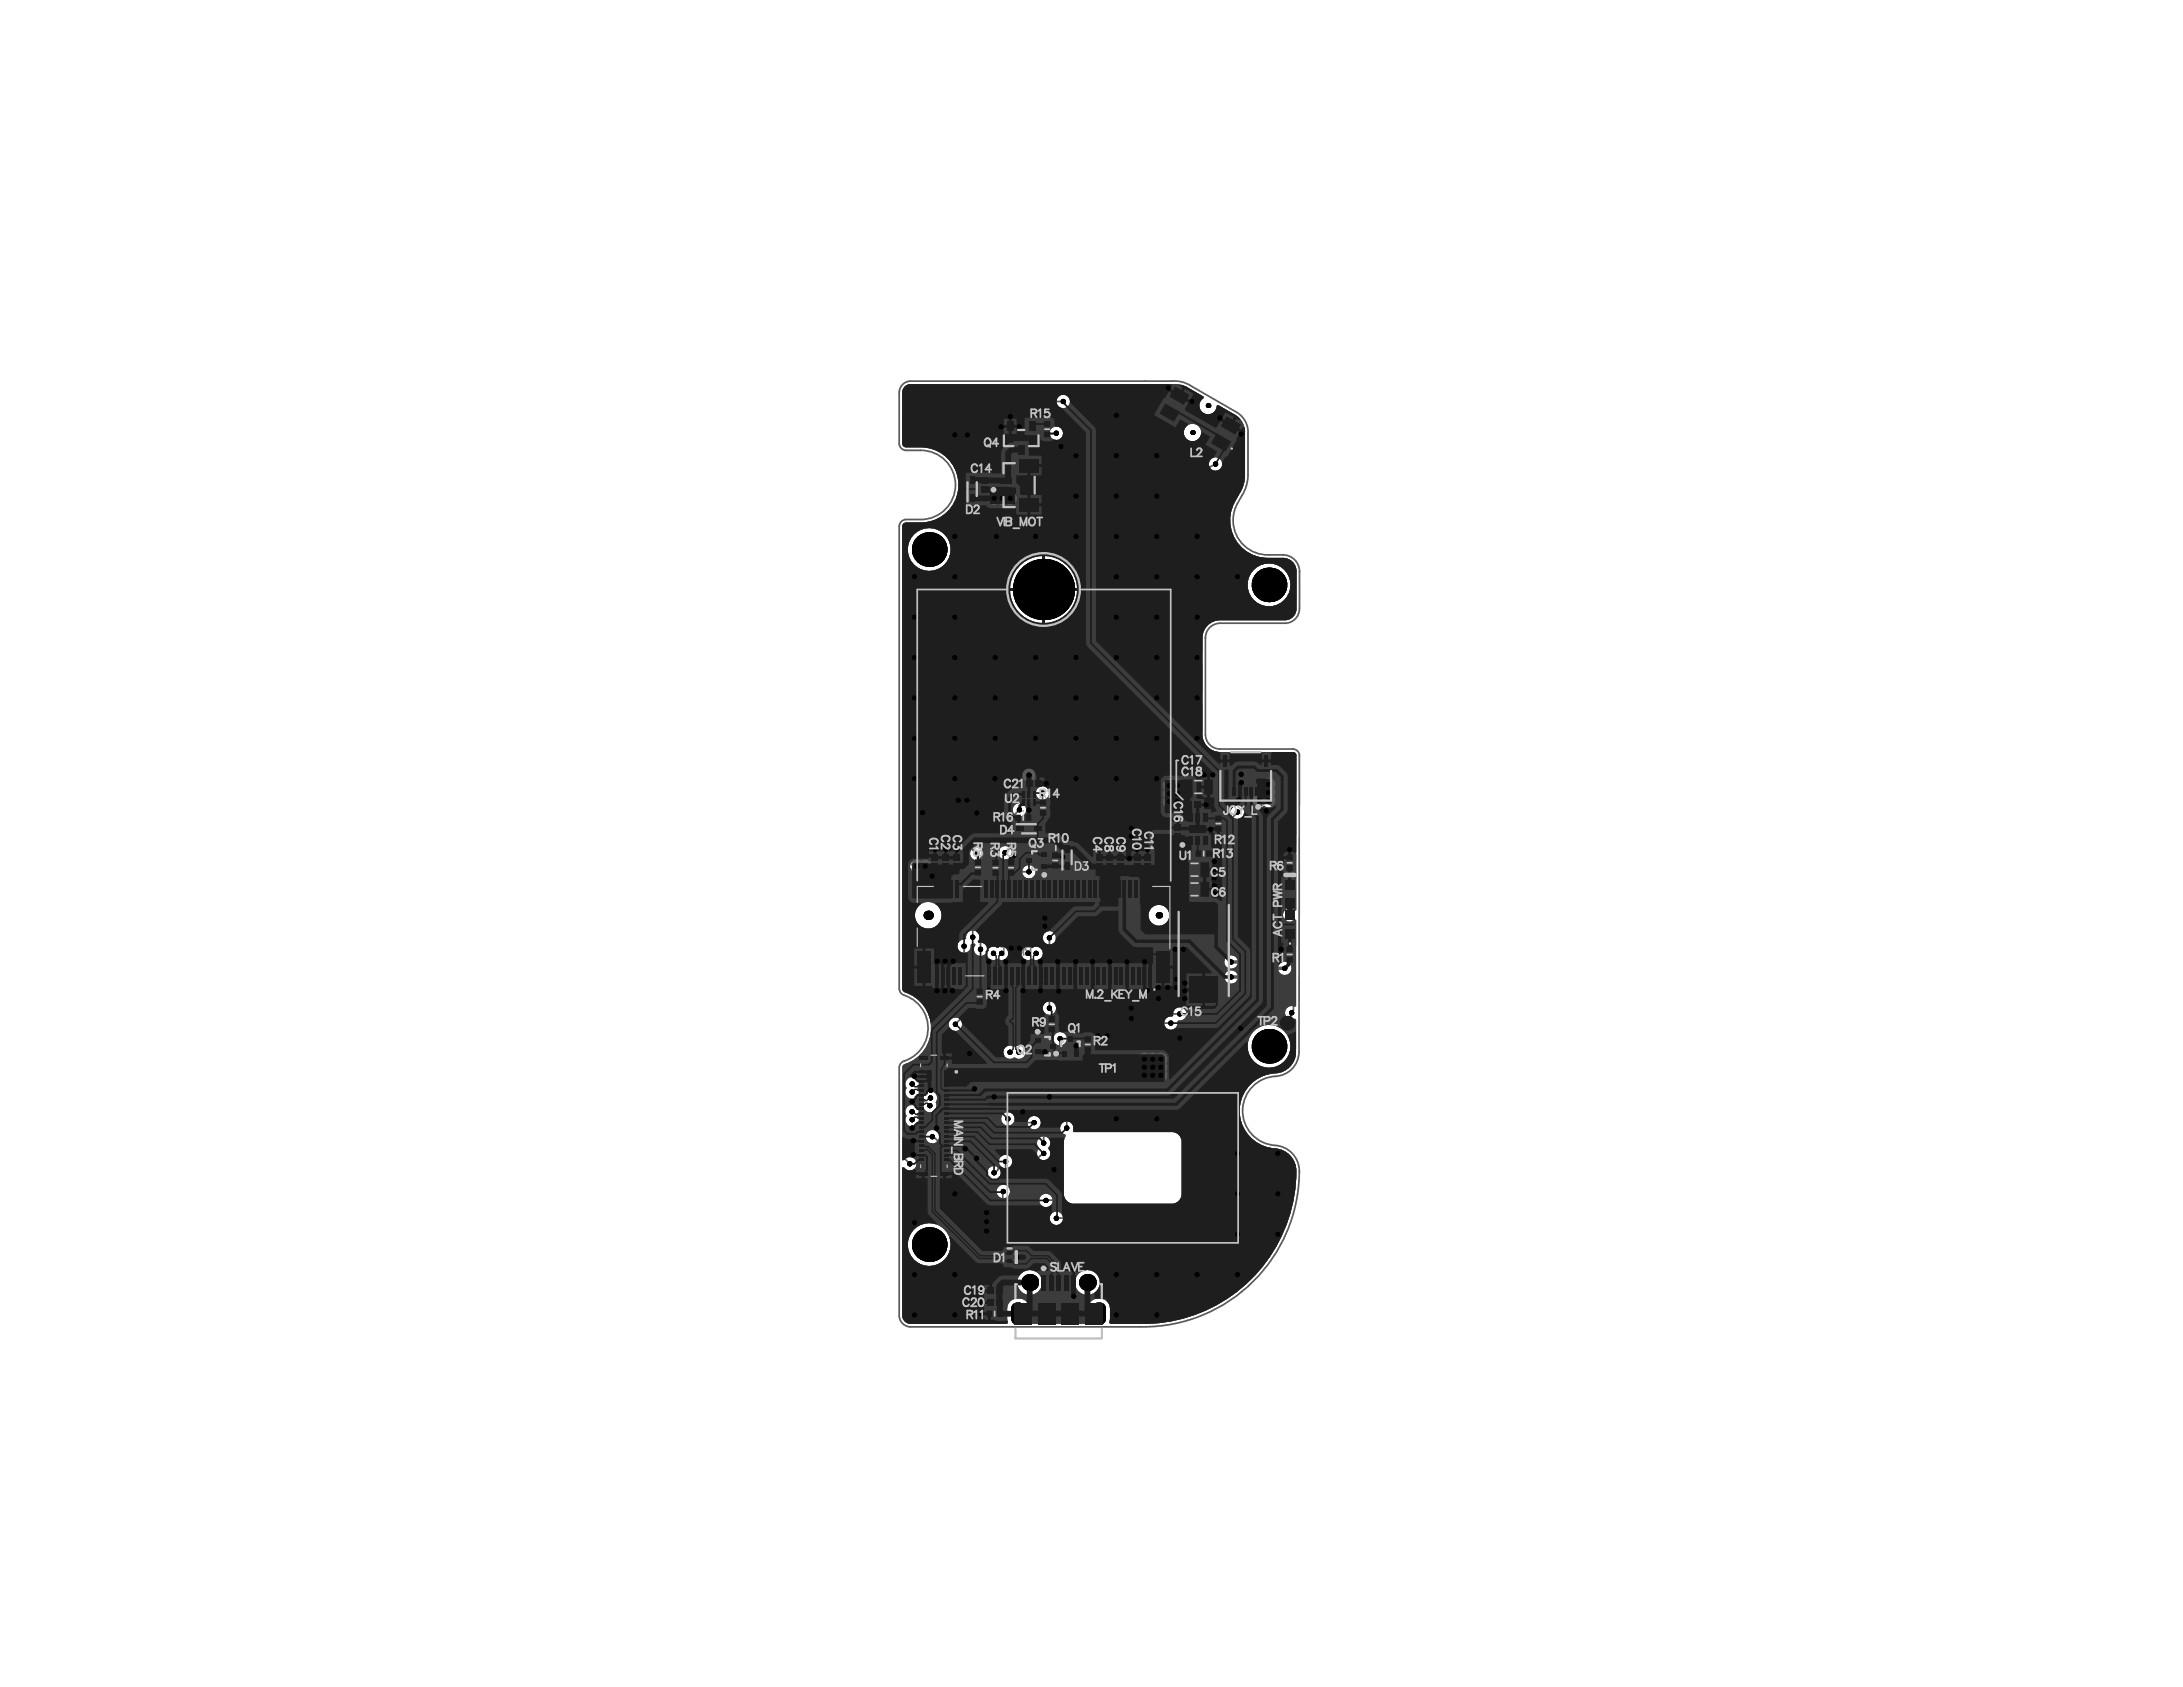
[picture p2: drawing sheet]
<svg xmlns="http://www.w3.org/2000/svg" width="279mm" height="216mm" viewBox="0 0 279 216" stroke-linecap="round" stroke-linejoin="round" font-family="sans-serif">
<g fill="none" stroke="#8c8c8c" stroke-width=".22">
<path d="M127 59.4l.7 .7M127.5 59.8l-.5 .6M127.7 59.4v1M128 59.4v1M128 59.9h.7M128.7 59.4v1M152.8 57.6l-.3-.2v1M153.5 57.4v1h-.6M116.7 103.2h-.6l.3 .3a.34 .34 0 0 0-.2 .6 .34 .34 0 0 0 .6-.1M116.9 113v.9M117.5 103.4l-.2-.2v1M117.8 108.9h.6"/>
<path d="M117.8 103.4a.38 .38 0 0 1 .5-.2 .38 .38 0 0 1 .3 .3v.3a.38 .38 0 0 1-.3 .4 .38 .38 0 0 1-.5-.3M118.6 113v.9M119.7 108.7h-.7l.5 1.1M120.2 109.2l-.3 .6M120.6 109.2h-.6l-.1-.2v-.2l.2-.1h.5v1.1M125.1 106.4l-.2-.2v1M125.4 106.2l.6 1M126 106.2l-.6 1M141 110.6h-.4a.27 .27 0 0 1-.3-.2 .27 .27 0 0 1 .3-.3h.4v1M141.3 110.1v.7a.35 .35 0 0 0 .3 .3 .35 .35 0 0 0 .4-.3v-.7M128.1 121.2h.7M128.5 121.2v1"/>
<path d="M129.1 121.7h.7M129.1 121.2v1M129.8 121.2v1M130 121.4a.38 .38 0 0 1 .5-.2 .38 .38 0 0 1 .3 .4v.2a.37 .37 0 0 1-.4 .4 .37 .37 0 0 1-.4-.4h.3M131 121.2v1M131.6 121.7l-.4 .5M131.9 121.7l-.6-.1-.1-.1 .1-.2 .2-.1h.4v1M139.2 132.3v1l.7-1v1M140.1 132.3l.3 1 .2-1 .3 1 .2-1M141.5 132.4a.38 .38 0 0 1 .4-.1 .38 .38 0 0 1 .3 .4v.2a.39 .39 0 0 1-.4 .4 .39 .39 0 0 1-.4-.4zM142.5 132.4l.2-.1h.4v1h-.4l-.2-.1-.1-.3zM150.9 121.2h.7"/>
<path d="M151.2 121.2v1M151.7 121.2h.6v1M151.9 121.7h.4M152.5 121.2h.7v1h-.7M152.8 121.7h.4M153.9 121.2v1h-.6M125.3 158.4h.7M125.6 158.4v1M126.3 158.6a.38 .38 0 0 1 .4-.2 .38 .38 0 0 1 .3 .3v.3a.38 .38 0 0 1-.3 .4 .38 .38 0 0 1-.4-.3M127.2 158.4h.6v1h-.6M127.4 158.8h.4M128.5 158.4v1h-.6"/>
<path d="M128.7 158.4h.6v1h-.6M129 158.8h.3M129.6 158.5a.39 .39 0 0 1 .4-.2 .39 .39 0 0 1 .3 .3l-.1 .1-.5 .2-.1 .3a.45 .45 0 0 0 .7 0"/>
</g>
<g fill="none" stroke="#8c8c8c" stroke-width=".37">
<path d="M123.1 52.5v3.3M123.1 58.6h9.6M123.1 49.7h9.6M132.7 52.5v3.3M123.4 145.5v9.6M126.2 155.1h3.3M126.2 145.5h3.3M132.3 145.5v9.6"/>
<circle cx="136.2" cy="49.9" r=".16"/>
<circle cx="132.1" cy="158.6" r=".16"/>
</g>
<path d="M158.2 99.6h-.7l.5 1M158.5 99.9a.38 .38 0 0 1 .4-.3 .38 .38 0 0 1 .3 .4v.3a.38 .38 0 0 1-.3 .3 .38 .38 0 0 1-.4-.2M117.1 110.4l-.2-.2-.2 .1-.1 .1 .1 .3 .5 .5h-.7M118 110.4l-.3-.2v1M118.2 110.4a.38 .38 0 0 1 .5-.2 .38 .38 0 0 1 .3 .4v.2a.38 .38 0 0 1-.3 .4 .38 .38 0 0 1-.5-.2" fill="none" stroke="#8c8c8c" stroke-width=".19"/>
<circle cx="120" cy="102" r=".07" fill="none" stroke="#8c8c8c" stroke-width=".29"/>
<circle cx="148.3" cy="52" r=".07" fill="none" stroke="#8c8c8c" stroke-width=".15"/>
<g fill="#5a5a5a">
<path d="M116.9 109.2h1.9l.3 .3h.7l.2 .2v2.8l-.3 .3h-2.8l-.2-.2v-3.2z"/>
<path d="M157.2 124.1l.2-.2h.6h1l.6-.3 5.1-5.1 .2 .1v4.4l-.2 .1h-.3l-.4 .1h-3.1l-1.1 1.1h-1.8l-.6-.1z"/>
<path d="M160.9 99.6h1.8l.1 .2v2.9l-.1 .2h-1.8l-.2-.2v-1.7h.2z"/>
<path d="M134.2 144.6l1.5-1.5 .2 .1v.6a.89 .89 0 0 0 .5 1.5v.1l-.2 .6v6.8l-.2 .2h-1.6a.79 .79 0 0 0-.9-.1l-.2-.1v-4.2l.2-.1a.87 .87 0 0 0 .9-.5 .87 .87 0 0 0-.2-1 1.09 1.09 0 0 0 0-1.3z"/>
<path d="M115.9 49.4l.6-.2h33.4l.1 .1-.2 .5 1.1 .6 .5-.8-.4-.2 .1-.2 .8 .3 2.2 1.3-.1 .2a1.11 1.11 0 0 0 .1 1.9 1.11 1.11 0 0 0 1.6-1l.2-.1 2.4 1.4 .4 .4-.1 .2-.3-.2-.5 .8 1.1 .6 .2-.3h.2l.1 .5-.1 5.5a4.2 4.2 0 0 1-.7 2.5l-.8 1.5a4.9 4.9 0 0 0-.2 3.2v.1a4.9 4.9 0 0 0 2 2.6 4.7 4.7 0 0 0 2.4 .8l2.7 .1a1.73 1.73 0 0 1 1.2 1.6v4.8a1.48 1.48 0 0 1-1.5 1.5h-8.5a2.27 2.27 0 0 0-2 2.2v12.6a2.27 2.27 0 0 0 2.2 2h9.4a.42 .42 0 0 1 .4 .5v19.8h-.2a.84 .84 0 0 0-1.5 .4l-5.5 5.5h-.7l-.4-.1-.1-.2 .7-.8 .2-.4v-16.1a.88 .88 0 0 0 .8-1.1 .88 .88 0 0 0-1.4-.4l-.2-.1-6.1-6.1v-30.2l3.8-6.7a.87 .87 0 0 0 1.1-.6 .87 .87 0 0 0-.7-1.1l-.1-.2 .3-.5 1.1 .7 1.3-2.2v-.2l.4-.8-2.5-1.4-.5 .8-.2 .1-3.8-2.2v-.3l.4-.8-2.5-1.4-.5 .8h-.1l-1.3 2.2 2.7 1.6 .6-1 .9 .6 .1 .2a1.11 1.11 0 0 0 .1 1.8 1.11 1.11 0 0 0 1.6-.8l.2-.1 .9 .5-.5 1 .5 .3-5.2 9-.1 .3v31.1l.2 .4 1.6 1.7-.1 .1a.79 .79 0 0 0-1 .1 .85 .85 0 0 0-1.1 0 .85 .85 0 0 0-.1 1.2 .8 .8 0 0 0 0 1 .85 .85 0 0 0 .1 1.1 .85 .85 0 0 0 1.1 .1 .85 .85 0 0 0 1.1-.1 .85 .85 0 0 0 .1-1.1 .8 .8 0 0 0 0-1 .79 .79 0 0 0 0-1l.2-.2 4.1 4.2v15.7l-1.3 1.4-.1 1.9-.1 .1-1.2-1.1-3.4-.1-.6-.6 .1-.1h.5v-.6h-.7v-.4h.9a.84 .84 0 0 0 .7-.4h.1a.75 .75 0 0 0 .7 .4 .75 .75 0 0 0 .7-.4h.1a.74 .74 0 0 0 .7 .4 .74 .74 0 0 0 .6-.4h.2a.71 .71 0 0 0 .8 .3 .71 .71 0 0 0 .5-.6v-4.3l-.2-.5-.5-.2h-4.5v-.1h-1.8v.2l-.5 .2-1.2 1.2v4l.1 .4v.2h-8.2l-.7-.7v-9.8h.2v-.8h.2v-.1l.9-.1a.84 .84 0 0 0 .7-.4h.2a.75 .75 0 0 0 .6 .4 .75 .75 0 0 0 .7-.4h.1a.74 .74 0 0 0 .7 .4 .74 .74 0 0 0 .7-.4h.1a.71 .71 0 0 0 .8 .4 .71 .71 0 0 0 .6-.7v-4.2l-.2-.5-.5-.2h-4.6v-.2h-1.8v1.8h.2v1.4l-.7 .6-.2 .5v7.4h-.1l-.4-.3-.3-.1-7.8-.1v-.1h-1.4v-.6l1.7-1.7h3.3a.86 .86 0 0 0 1.2 0 .86 .86 0 0 0 0-1.2 .86 .86 0 0 0-1.2-.1h-3.2l-.1-.2 .1-.8 .2-.1a.85 .85 0 0 0 .9 .1 .85 .85 0 0 0 .5-.7l4.5-4.6 .1-2.5a.86 .86 0 0 0-.1-1.2 .86 .86 0 0 0-1.2 0 .86 .86 0 0 0 0 1.2v2l-4.2 4.2-.5 .2-.2-.1v-1.3l2.6-2.6 .3-.1a.86 .86 0 0 0 .2-1.5 .86 .86 0 0 0-1.4 .7l-2.4 2.4-.2-.1v-4.2l-2-2.1v-37.8l5-5 .2 .1h5.4v-.7l.2-.1a.86 .86 0 0 0 0-1.2 .86 .86 0 0 0-1.2-.1l-4.4 .1-6.3 6.2-.2 .4v38.3l.2 .5 1.8 1.9v6.3l-.1 .1-.5-.2-.2-.2v-2.9h-2.9v2.7h1.6v.7l.6 .7v.2a.82 .82 0 0 0 .9 .5l.1 .2-5 4.9-.1 .5-.2 .1-.7-.3a.43 .43 0 0 1-.1-.6h-2.7a.59 .59 0 0 0 .5 .8h.7l.1 .1a1.7 1.7 0 0 0-.4 2.1 1.7 1.7 0 0 0 1.8 .9l.1 .2-.7 .7-.2 .4v8l.2 .5 1.2 1.1v3.3l-1 .9-.1-.1 .2-.4a4.9 4.9 0 0 0 .2-2.9v-.1a4.9 4.9 0 0 0-1.5-2.5l-.7-.4-1.2-.6-.1-.4v-59.2a.5 .5 0 0 1 .4-.4l2.4-.1a4.9 4.9 0 0 0 2.7-1.1 4.9 4.9 0 0 0 1.5-2.5l.1-.1a4.9 4.9 0 0 0-.3-2.9l-.4-.7-.9-1.1 .1-.2h1.6v-.9h-2.6v.3l-.1 .1-1-.3-.7-.1-2.4-.1a.49 .49 0 0 1-.4-.4v-6.7l.1-.4zM120 49.9v2.6h5.7v-.7h4.3v.7h5.8l.1-.3a.85 .85 0 0 0 1.1-.8 .85 .85 0 0 0-1.1-.8l-.1-.2v-.5h-5.8v.7h-4.3v-.7zM151.7 49.8l-.5 .8 1.1 .6 .5-.8zM156.8 52.8l-.4 .8 1.1 .6 .4-.8zM123 56v.9h2.6v-.9zM120.1 56v.9h2.6v-.9zM133.1 57.3v.9h2.5v-.9zM130.2 57.3v.9h2.5v-.9zM123 57.3v.9h2.6v-.9zM126.6 63.2a.86 .86 0 0 0 0 1.1 .86 .86 0 0 0 1.1 .2 .8 .8 0 0 0 1.1 0 .86 .86 0 0 0 1.1-.1 .86 .86 0 0 0 0-1.2 .86 .86 0 0 0-1.1-.1 .8 .8 0 0 0-1.1 0 .83 .83 0 0 0-1.1 .1zM116.2 70.3a2.75 2.75 0 0 0 5.5 0 2.75 2.75 0 0 0-5.5 0zM133.8 71.2v4.1h4a4.3 4.3 0 0 0-4-4.1zM130.5 72.4a4.2 4.2 0 0 0-1.2 2.9h4.1v-4.1a4.2 4.2 0 0 0-2.9 1.2zM159.7 74.9a2.75 2.75 0 0 0 5.5 0 2.75 2.75 0 0 0-5.5 0zM133.8 75.6v4.1a4.3 4.3 0 0 0 4-4.1zM129.3 75.6a4.3 4.3 0 0 0 4.1 4.1v-4.1zM159.1 99.4v.5h.7v-.5zM130.8 99.2a.9 .9 0 0 0 1.8 0 .9 .9 0 0 0-1.8 0zM159.1 100.3v.6h.7v-.6zM160.2 99.2v3.5a.79 .79 0 0 0 .7 .7h1.8a.79 .79 0 0 0 .6-.7v-2.9a.79 .79 0 0 0-.6-.7h-1.8zM123.6 102.6v1h1.2v-1zM122.1 102.6v1h1.1v-1zM117.3 104.3v.6h.6v-.6zM123.6 104v1h1.2v-1zM122.1 104v1h1.1v-1zM138 109.6v.6h.5v-.6zM118.6 102.5v1.8h-.3v.8h-.2v.2h-.9v1.9v.4l-.1 .3 .1 .7-.2 .1a.77 .77 0 0 0-.8 .7v3.2a.79 .79 0 0 0 .7 .7h2.8a1.05 1.05 0 0 0 .8-.8v-2.8a.97 .97 0 0 0-1.2-.7l-.3-.3v-.7h2.5v-5.5zM117.9 113.8v.7h1.2a.59 .59 0 0 0-.5-.7zM116.6 113.9l-.2 .2v.4h1.2v-.7h-.7z"/>
<path d="M121.3 116l2.4-2.4 .2 .1v5.7l-.2 .2v.5l-.2 .1h-.1a.86 .86 0 0 0-.8 .5 .86 .86 0 0 0 .2 1v8l-.6 .5a.86 .86 0 0 0-.8 1 .86 .86 0 0 0 .9 .8 .86 .86 0 0 0 .8-.9l.7-.7 .2-.5v-8.2l.2-.3v-.5l.2-.1h.3l.2 .1a.86 .86 0 0 0 0 1.2 .86 .86 0 0 0 1.2 0h.2l.1 .2a.85 .85 0 0 0 1.3 .4 .86 .86 0 0 0 1.1-.1 .86 .86 0 0 0 0-1.2 .86 .86 0 0 0-1.1-.1l-.2-.1v-.5h-.8v-.4h.8l.4-.1 .4-.3h.2a.75 .75 0 0 0 .7 .4 .75 .75 0 0 0 .6-.4h.2a.74 .74 0 0 0 .6 .4 .74 .74 0 0 0 .7-.4h.1a.71 .71 0 0 0 .8 .3 .71 .71 0 0 0 .6-.6v-3.6h2.2l.2 .1v3.3h-.3a.86 .86 0 0 0-1.2 0 .86 .86 0 0 0 0 1.2v7.8l-.2 .3a.86 .86 0 0 0 1 1.2 .86 .86 0 0 0 .5-1.5v-7.7v-.1l.3 .1 1.9 1.9h9.2l2.1 2.1 3.1 .1 .5 .5v27.5l-.9 1-.1-.1-.1-.1 .2-.7v-6.9a1.29 1.29 0 0 0-1.1-1.1h-12.7l-.1-.2 .1-.3-.2-.8 8.3-8.3 .1 .1 .1 .5 .1 .2-.2 .5 .2 .5-.1 .2a.86 .86 0 0 0 .2 1 .86 .86 0 0 0 1.1 0 .8 .8 0 0 0 1 0 .85 .85 0 0 0 1.2-.1 .85 .85 0 0 0 0-1.1 .8 .8 0 0 0 0-1 .85 .85 0 0 0 0-1.2 .85 .85 0 0 0-1.2 0 .8 .8 0 0 0-1 0l-.2-.1-.5-.1-.1-.2 3-2.9h.1a.85 .85 0 0 0 1 .1 .85 .85 0 0 0 .4-.9l.1-.2h.2a.86 .86 0 0 0 .8-1.1 .86 .86 0 0 0-1.4-.4h-2.2l-.5 .2-14.3 14.3-.2-.1v-.2a.82 .82 0 0 0-1-.5l-.1-.1v-.3l-2.6 .1-.4-.2-.1-.1 3.6-3.7h2.4l2.3-2.3 .2-.4v-3.5h.1v-.7h.2v-.2h.8l.4-.1 .4-.4h.2a.75 .75 0 0 0 .6 .4 .75 .75 0 0 0 .7-.4h.1a.74 .74 0 0 0 .7 .4 .74 .74 0 0 0 .7-.4h.1a.71 .71 0 0 0 .8 .4 .71 .71 0 0 0 .6-.7v-4.2l-.2-.5-.5-.2h-4.6v-.2h-1.8l.1 1.9-.5 .5-.2 .5v3.6l-.2 .1a.85 .85 0 0 0-1 .3 .85 .85 0 0 0 0 1v1.8l-1.1 1.2h-1.9l-.5 .1-5.2 5.3-.2 .2-.1 .6h-.9v5.4h.9l.1 .5-.3 .2h-2.1l-3.6-3.5a.86 .86 0 0 0-1-.6 .86 .86 0 0 0-.6 1 .86 .86 0 0 0 .9 .7l3.7 3.7h3.1l.1 .1a.94 .94 0 0 0 .6 .8l.1 .2-.2 .3-.1 .2 .1 6.9 2.3 2.3h7.8l2.1-2.1h14.2l3.7-3.7 .2-.4v-28.6l.2-.2 .3 .1 .4-.1 2.4-.1 1.1-1h3.2l.2 .1v4.1l-.2 .1a.86 .86 0 0 0-.1 1.1 .86 .86 0 0 0 1.1 .3l.2 .1v4.1a2.87 2.87 0 0 1-3.1 2.8 4.9 4.9 0 0 0-2.5 1.2h-.1a4.9 4.9 0 0 0-1.4 2.4v.1a4.9 4.9 0 0 0 .2 2.8v.1a4.9 4.9 0 0 0 1.8 2.2 4.7 4.7 0 0 0 2 .7 2.96 2.96 0 0 1 3.1 3 19.6 19.6 0 0 1-19.9 19.5h-3.9l-.1-.2a4.5 4.5 0 0 0 0-2.1 1.44 1.44 0 0 0-1.5-.9 1.44 1.44 0 0 0-1.3 1.3v1.3l.1 .4-.1 .2h-7.4l-.2-.2a4.5 4.5 0 0 0 .1-2.1 1.44 1.44 0 0 0-1.5-.9 1.44 1.44 0 0 0-1.3 1.3v1.3l.1 .4-.1 .2h-12.5a1.08 1.08 0 0 1-.9-1v-19h.3v.2a.86 .86 0 0 0 1.4-.3 .86 .86 0 0 0-.7-1.2l-.1-.2v-3.6l.1-.2 .2 .1a.85 .85 0 0 0 .8-.5 .85 .85 0 0 0-.1-.9 .84 .84 0 0 0 .1-1 .84 .84 0 0 0-1-.3l-.1-.2v-.6l.1-.1h.2a.85 .85 0 0 0 .8-.5 .85 .85 0 0 0-.1-.9 .83 .83 0 0 0-.5-1.3l-.1-.2 4.1-4.2v-4.3l-1.3-1.3v-7.5l1.7-1.8zM131 121.4a.86 .86 0 0 0-.1 1.2 .86 .86 0 0 0 1.2 .1 .86 .86 0 0 0 1.2-.1 .86 .86 0 0 0 0-1.2 .86 .86 0 0 0-1.2-.1 .83 .83 0 0 0-1.1 .1zM138 131.8v.5h.5v-.5zM128.7 134.1a.86 .86 0 0 0-.1 1.2 .86 .86 0 0 0 1.2 0 .86 .86 0 0 0 1.2 0 .86 .86 0 0 0 0-1.2 .86 .86 0 0 0-1.2-.1 .85 .85 0 0 0-1.1 .1zM159.7 133.9a2.75 2.75 0 0 0 5.5 0 2.75 2.75 0 0 0-5.5 0zM118.5 139.9a.82 .82 0 0 0-.1 1.1 .86 .86 0 0 0 .5 1.4 .86 .86 0 0 0 .8-1.3 .86 .86 0 0 0 0-1.2 .86 .86 0 0 0-1.2 0zM123.8 142.6v2.5h.9v-2.5zM123.8 145.5v2.5h.9v-2.5zM125.1 152.6v2.6h.9v-2.6zM123.8 152.6v2.6h.9v-2.6zM125.1 155.5v2.6h.9v-2.6zM123.8 155.5v2.6h.9v-2.6zM116.2 159.3a2.75 2.75 0 0 0 5.5 0 2.75 2.75 0 0 0-5.5 0zM137.6 164.1a1.6 1.6 0 0 0 3.2 0 1.6 1.6 0 0 0-3.2 0zM130.2 164.1a1.6 1.6 0 0 0 3.2 0 1.6 1.6 0 0 0-3.2 0z"/>
<circle cx="120" cy="106.8" r=".3"/>
</g>
<path d="M127.2 105.9l-.4 .4v3.9l-3 3.1v.4" fill="none" stroke="#5a5a5a" stroke-width=".15"/>
<path d="M123.4 106.6h.2l.6 .7v1.2l.8 .7" fill="none" stroke="#5a5a5a" stroke-width=".29"/>
<g fill="none" stroke="#5a5a5a" stroke-width=".22">
<path d="M123.1 51.1l.1 .1h9.7M134.6 51.4h1.5M135.2 55.4h-4.8l-6.1 6.1v38.3l2.1 2.1v8.1l-5.7 5.7v2.7l-1.7 1.7v8l1.3 1.4v3.8l-4.6 4.6v10.3l.8 .7M155.6 59.4l-.7 .4-4 6.9v30.6l6.2 6.2v17l-1.4 1.3v32.5l-3.1 3.1h-14.4l-2.1 2h-6.4l-1.4-1.4v-5.4l.1-.1M156.3 56.6l-.5 .2-5.7 9.7v31.1l6.2 6.2v16.3l-1.3 1.3v32.6l-2.7 2.6h-14.4l-2.1 2.1h-5.6l-.9-.9v-5l.6-.6v-3.8l-.9-.9v-4.3M151.1 99.7l.5 .4M125.6 108.4l.2 .1v1l-.8 .8M128 108.2l-.1 .2v1.4l.3 .2M130.4 103.7l-3.1 3.1v3.7l-2.8 2.7v6.7M131.7 111.6h-4.2l-2 2v7.9M132.1 115.4h3.2l.5 .4v4.5l1.7 1.7h9.1l2.1 2.1h3.1l1 .9v28.1l-1.4 1.3h-14.6l-.8-.8h-2.1M133.5 101.6l-.1 2.7-4.8 4.8"/>
<path d="M135.1 119.3v.3l.1 .1v1M137.7 104.3l-.1 2.5-.8 .9v12.6l1.1 1h9.1l2.1 2.1h3.2l1.2 1.2v28.8l-1.8 1.7h-15.2l-.4-.4h-2.9l-.5-.4v-5.9l.8-.8h.1M148.7 115.3h-.9l-1 1v3.8l2.6 2.6h3.4l1.4 1.4v29.6l-2.2 2.2h-16.8M151.6 100.1h.1M158.4 103.9l-.6 .7v16.3l-1.3 1.3v32.4l-3.6 3.5h-14.2l-2 2.1h-7.4l-1.9-2v-6.6l1.3-1.3v-1.6M165.1 117.1h.1M165.1 117.1l.4 .5v11.7l-.2 .2v.1M123.4 121.1v8.8l-1.1 1.2M126.7 120.5l-.3 .3v.8l-.1 .2-.1 .3M134.3 120v9M135.6 133v2.5l-1.4 1.5h-2.2l-5.3 5.2v6.5l-.7 .7h-2.6l-3.9-3.9h-.2M137.7 126.4v1.1l-.9 .9v7.4l-2.1 2.1h-2.3l-4.7 4.6v7.2l-.4 .4h-.1"/>
<path d="M149.9 130.9h-1l-12.4 12.4v1.1M151 129.8h-2.8l-14.6 14.5v2M130.8 145.3l.3 .3v9.4l-.3 .3M132.4 143.7h-.9l-.8 .7v.2M133.1 148h.1"/>
</g>
<g fill="none" stroke="#5a5a5a" stroke-width=".37">
<path d="M126.7 115.3h5.4v4.3M127.7 115.3v4.3M128.4 116.3v4.2M129.1 115.3v4.3M129.9 116.3v4.2M130.6 115.3v4.3M131.3 116.3v4.2M132.8 116.3v4.2h-6.1M137.7 104.3h5.5v4.2M138.7 104.3v4.2M139.5 105.2v4.2M140.2 104.3v4.2"/>
<path d="M140.9 105.2v4.2M141.7 104.3v4.2M142.4 105.2v4.2M143.9 105.2v4.2h-6.1M148.8 115.3h5.4v4.3M149.8 115.3v4.3M150.5 116.3v4.2M151.3 115.3v4.3M152 116.3v4.2M152.8 115.3v4.3M153.5 116.3v4.2M155 116.3v4.2h-6.1"/>
<path d="M137.7 126.4h5.5v4.2M138.7 126.4v4.2M139.5 127.4v4.2M140.2 126.4v4.2M140.9 127.4v4.2M141.7 126.4v4.2M142.4 127.4v4.2M143.9 127.4v4.2h-6.1"/>
</g>
<path d="M150 53l.7-.2 5.3 3M156.3 56.6v.4" fill="none" stroke="#5a5a5a" stroke-width=".26"/>
<path d="M118.1 106.3v1.9M118.1 106.3h1.7M120 103.8v3" fill="none" stroke="#5a5a5a" stroke-width=".59"/>
<path d="M165.1 117.1l-6.1 6h-1.4M164.4 123.9h-3.2l-1.1 1.1h-2.5" fill="none" stroke="#5a5a5a" stroke-width=".44"/>
<g fill="#000">
<path d="M129.4 167.5h.8zM129.7 166.9l.5-.2v.8h-.8z"/>
<path d="M130.2 168.8v.7zM129.4 168.8h.8v.7a.74 .74 0 0 1-.8-.7z"/>
<path d="M130.5 168.8h.7zM130.5 168.8h.7a.74 .74 0 0 1-.7 .7z"/>
<path d="M130.5 166.7v.8zM130.5 166.7a.74 .74 0 0 1 .7 .8h-.7z"/>
<path d="M139.8 167.5h.7zM140 166.9l.5-.2v.8h-.7z"/>
<path d="M140.5 168.8v.7zM139.8 168.8h.7v.7a.74 .74 0 0 1-.7-.7z"/>
<path d="M140.8 168.8h.7zM140.8 168.8h.7a.74 .74 0 0 1-.7 .7z"/>
<path d="M140.8 166.7v.8zM140.8 166.7a.74 .74 0 0 1 .7 .8h-.7z"/>
<circle cx="122.2" cy="55.7" r=".33"/>
<circle cx="123.8" cy="55.7" r=".33"/>
<circle cx="128.1" cy="54.6" r=".33"/>
<circle cx="129.3" cy="53.3" r=".33"/>
<circle cx="130.5" cy="54.6" r=".33"/>
<circle cx="135.2" cy="55.4" r=".33"/>
<circle cx="135.8" cy="57.1" r=".33"/>
<circle cx="136.1" cy="51.4" r=".33"/>
<circle cx="137.7" cy="58.3" r=".33"/>
<circle cx="142.9" cy="53.2" r=".33"/>
<circle cx="142.9" cy="58.3" r=".33"/>
<circle cx="148" cy="58.3" r=".33"/>
<circle cx="149.5" cy="49.6" r=".33"/>
<circle cx="152.6" cy="51.4" r=".33"/>
<circle cx="152.6" cy="55.4" r=".3"/>
<circle cx="154.6" cy="51.9" r=".3"/>
<circle cx="155.6" cy="59.4" r=".33"/>
<circle cx="156.1" cy="53.5" r=".33"/>
<circle cx="158.9" cy="55.6" r=".33"/>
<circle cx="117" cy="79" r=".33"/>
<circle cx="117" cy="73.8" r=".33"/>
<circle cx="118.9" cy="70.3" r="2.21"/>
<circle cx="122.2" cy="79" r=".33"/>
<circle cx="122.2" cy="73.8" r=".33"/>
<circle cx="122.2" cy="68.7" r=".33"/>
<circle cx="127.2" cy="63.8" r=".33"/>
<circle cx="127.5" cy="68.7" r=".33"/>
<circle cx="128.3" cy="63.8" r=".33"/>
<circle cx="129.3" cy="63.8" r=".33"/>
<circle cx="132.5" cy="68.7" r=".33"/>
<circle cx="133.6" cy="75.4" r="3.9"/>
<circle cx="137.7" cy="63.5" r=".33"/>
<circle cx="137.7" cy="68.7" r=".33"/>
<circle cx="142.9" cy="79" r=".33"/>
<circle cx="142.9" cy="73.8" r=".33"/>
<circle cx="142.9" cy="68.7" r=".33"/>
<circle cx="142.9" cy="63.5" r=".33"/>
<circle cx="148" cy="63.5" r=".33"/>
<circle cx="148" cy="79" r=".33"/>
<circle cx="148" cy="73.8" r=".33"/>
<circle cx="148" cy="68.7" r=".33"/>
<circle cx="153.2" cy="79" r=".33"/>
<circle cx="153.2" cy="73.8" r=".33"/>
<circle cx="153.2" cy="68.7" r=".33"/>
<circle cx="158.4" cy="73.8" r=".33"/>
<circle cx="162.4" cy="74.9" r="2.21"/>
<circle cx="117" cy="99.6" r=".33"/>
<circle cx="117" cy="94.5" r=".33"/>
<circle cx="117" cy="89.3" r=".33"/>
<circle cx="117" cy="84.2" r=".33"/>
<circle cx="122.2" cy="99.6" r=".33"/>
<circle cx="122.2" cy="94.5" r=".33"/>
<circle cx="122.2" cy="89.3" r=".33"/>
<circle cx="122.2" cy="84.2" r=".33"/>
<circle cx="127.3" cy="99.6" r=".33"/>
<circle cx="127.4" cy="94.5" r=".33"/>
<circle cx="127.4" cy="89.3" r=".33"/>
<circle cx="127.4" cy="84.2" r=".33"/>
<circle cx="131.7" cy="99.2" r=".33"/>
<circle cx="132.5" cy="94.5" r=".33"/>
<circle cx="132.5" cy="89.3" r=".33"/>
<circle cx="132.5" cy="84.2" r=".33"/>
<circle cx="137.7" cy="99.6" r=".33"/>
<circle cx="137.7" cy="94.5" r=".33"/>
<circle cx="137.7" cy="89.3" r=".33"/>
<circle cx="137.7" cy="84.2" r=".33"/>
<circle cx="142.9" cy="99.6" r=".33"/>
<circle cx="142.9" cy="84.2" r=".33"/>
<circle cx="142.9" cy="94.5" r=".33"/>
<circle cx="142.9" cy="89.3" r=".33"/>
<circle cx="148" cy="99.6" r=".33"/>
<circle cx="148" cy="94.5" r=".33"/>
<circle cx="148" cy="89.3" r=".33"/>
<circle cx="148" cy="84.2" r=".33"/>
<circle cx="153.2" cy="94.5" r=".33"/>
<circle cx="153.2" cy="89.3" r=".33"/>
<circle cx="153.2" cy="84.2" r=".33"/>
<circle cx="154.1" cy="99.2" r=".33"/>
<circle cx="155.2" cy="99.2" r=".33"/>
<circle cx="158.9" cy="99.1" r=".33"/>
<circle cx="117.3" cy="110.9" r=".33"/>
<circle cx="118.1" cy="104" r=".33"/>
<circle cx="118.4" cy="110.9" r=".33"/>
<circle cx="118.8" cy="117.1" r=".59"/>
<circle cx="119.3" cy="112.1" r=".33"/>
<circle cx="119.7" cy="108.7" r=".33"/>
<circle cx="121.1" cy="108.7" r=".33"/>
<circle cx="122.5" cy="108.7" r=".33"/>
<circle cx="122.7" cy="102.4" r=".33"/>
<circle cx="123.8" cy="102.4" r=".33"/>
<circle cx="124.5" cy="119.9" r=".33"/>
<circle cx="125" cy="104" r=".33"/>
<circle cx="125" cy="109.2" r=".33"/>
<circle cx="128.6" cy="109.1" r=".33"/>
<circle cx="129.8" cy="109.5" r=".33"/>
<circle cx="130.5" cy="103.6" r=".33"/>
<circle cx="131.7" cy="103.7" r=".33"/>
<circle cx="131.7" cy="111.6" r=".33"/>
<circle cx="133.4" cy="101.5" r=".33"/>
<circle cx="133.7" cy="118.5" r=".33"/>
<circle cx="133.7" cy="117.5" r=".33"/>
<circle cx="133.9" cy="100.3" r=".33"/>
<circle cx="136" cy="109.7" r=".33"/>
<circle cx="140.7" cy="109.8" r=".33"/>
<circle cx="142" cy="109.7" r=".33"/>
<circle cx="144.5" cy="109.9" r=".33"/>
<circle cx="144.8" cy="107" r=".33"/>
<circle cx="144.8" cy="106" r=".33"/>
<circle cx="145.5" cy="108.7" r=".33"/>
<circle cx="146.9" cy="108.7" r=".33"/>
<circle cx="148.3" cy="117.1" r=".41"/>
<circle cx="149.7" cy="101.6" r=".33"/>
<circle cx="149.7" cy="102.6" r=".33"/>
<circle cx="149.7" cy="100.5" r=".33"/>
<circle cx="150.7" cy="104.9" r=".33"/>
<circle cx="150.7" cy="101.6" r=".33"/>
<circle cx="150.7" cy="102.6" r=".33"/>
<circle cx="150.7" cy="100.5" r=".33"/>
<circle cx="152.7" cy="106.1" r=".33"/>
<circle cx="153.8" cy="106.1" r=".33"/>
<circle cx="154.4" cy="103" r=".33"/>
<circle cx="154.9" cy="106.1" r=".33"/>
<circle cx="155.4" cy="113.4" r=".33"/>
<circle cx="155.4" cy="111.3" r=".33"/>
<circle cx="155.4" cy="110.2" r=".33"/>
<circle cx="155.4" cy="114.4" r=".33"/>
<circle cx="155.4" cy="112.3" r=".33"/>
<circle cx="158.4" cy="103.9" r=".33"/>
<circle cx="158.6" cy="102.4" r=".33"/>
<circle cx="158.9" cy="100.2" r=".33"/>
<circle cx="161.2" cy="102.5" r=".33"/>
<circle cx="162.1" cy="103.8" r=".33"/>
<circle cx="162.4" cy="101.4" r=".33"/>
<circle cx="162.4" cy="102.5" r=".33"/>
<circle cx="162.4" cy="100.4" r=".33"/>
<circle cx="165.1" cy="117.1" r=".33"/>
<circle cx="165.1" cy="108.7" r=".33"/>
<circle cx="116.7" cy="139.8" r=".33"/>
<circle cx="116.7" cy="138.7" r=".33"/>
<circle cx="117" cy="137.7" r=".33"/>
<circle cx="119.1" cy="139.5" r=".33"/>
<circle cx="119.9" cy="126.8" r=".33"/>
<circle cx="120" cy="123" r=".33"/>
<circle cx="120.9" cy="126.8" r=".33"/>
<circle cx="121" cy="123" r=".33"/>
<circle cx="121.9" cy="126.8" r=".33"/>
<circle cx="122" cy="123" r=".33"/>
<circle cx="122.3" cy="131.1" r=".33"/>
<circle cx="123.4" cy="121.1" r=".33"/>
<circle cx="124.1" cy="134.8" r=".33"/>
<circle cx="124.7" cy="139.4" r=".33"/>
<circle cx="125.5" cy="121.5" r=".33"/>
<circle cx="126.6" cy="123.1" r=".33"/>
<circle cx="126.6" cy="126.8" r=".33"/>
<circle cx="127.2" cy="122" r=".33"/>
<circle cx="128.2" cy="122" r=".33"/>
<circle cx="128.7" cy="123.1" r=".33"/>
<circle cx="128.7" cy="126.8" r=".33"/>
<circle cx="129.3" cy="134.7" r=".33"/>
<circle cx="129.4" cy="121.3" r=".33"/>
<circle cx="130.4" cy="134.7" r=".33"/>
<circle cx="130.5" cy="121.3" r=".33"/>
<circle cx="131" cy="126.8" r=".33"/>
<circle cx="131" cy="123.1" r=".33"/>
<circle cx="131.6" cy="122" r=".33"/>
<circle cx="132.6" cy="122" r=".33"/>
<circle cx="133.2" cy="123.1" r=".33"/>
<circle cx="133.2" cy="126.8" r=".33"/>
<circle cx="133.7" cy="134.6" r=".33"/>
<circle cx="134.3" cy="120" r=".33"/>
<circle cx="134.3" cy="129" r=".33"/>
<circle cx="135.4" cy="123.1" r=".33"/>
<circle cx="135.5" cy="126.8" r=".33"/>
<circle cx="135.7" cy="132.9" r=".33"/>
<circle cx="137.7" cy="123.1" r=".33"/>
<circle cx="137.7" cy="133.9" r=".33"/>
<circle cx="139.9" cy="123.1" r=".33"/>
<circle cx="140.5" cy="132.6" r=".33"/>
<circle cx="141.7" cy="132.6" r=".33"/>
<circle cx="142" cy="123.1" r=".33"/>
<circle cx="144.2" cy="123.1" r=".33"/>
<circle cx="144.8" cy="130.3" r=".33"/>
<circle cx="144.8" cy="129" r=".33"/>
<circle cx="146.5" cy="135.6" r=".33"/>
<circle cx="146.5" cy="136.6" r=".33"/>
<circle cx="146.5" cy="137.6" r=".33"/>
<circle cx="146.5" cy="123.1" r=".33"/>
<circle cx="146.9" cy="126.8" r=".33"/>
<circle cx="147.5" cy="135.6" r=".33"/>
<circle cx="147.5" cy="136.6" r=".33"/>
<circle cx="147.5" cy="137.6" r=".33"/>
<circle cx="148.3" cy="126.4" r=".33"/>
<circle cx="148.3" cy="127.8" r=".33"/>
<circle cx="148.6" cy="135.6" r=".33"/>
<circle cx="148.6" cy="136.6" r=".33"/>
<circle cx="148.6" cy="137.6" r=".33"/>
<circle cx="149.4" cy="126.4" r=".33"/>
<circle cx="149.9" cy="130.9" r=".33"/>
<circle cx="150.4" cy="121.5" r=".33"/>
<circle cx="150.6" cy="125.3" r=".33"/>
<circle cx="150.6" cy="126.4" r=".33"/>
<circle cx="151" cy="129.8" r=".33"/>
<circle cx="151" cy="132.9" r=".33"/>
<circle cx="151.4" cy="121.5" r=".33"/>
<circle cx="151.6" cy="126.8" r=".33"/>
<circle cx="151.6" cy="127.8" r=".33"/>
<circle cx="151.6" cy="125.8" r=".33"/>
<circle cx="157.6" cy="123.1" r=".33"/>
<circle cx="157.6" cy="125" r=".33"/>
<circle cx="158.8" cy="131.6" r=".33"/>
<circle cx="162.4" cy="133.9" r="2.21"/>
<circle cx="164" cy="121.5" r=".33"/>
<circle cx="164.4" cy="123.9" r=".33"/>
<circle cx="165.3" cy="129.6" r=".33"/>
<circle cx="116.5" cy="148.9" r=".33"/>
<circle cx="116.7" cy="142.3" r=".33"/>
<circle cx="116.7" cy="141" r=".33"/>
<circle cx="116.7" cy="144.4" r=".33"/>
<circle cx="116.7" cy="143.3" r=".33"/>
<circle cx="116.9" cy="147.8" r=".33"/>
<circle cx="116.9" cy="146" r=".33"/>
<circle cx="117" cy="156.5" r=".33"/>
<circle cx="118.9" cy="159.3" r="2.21"/>
<circle cx="119" cy="141.5" r=".33"/>
<circle cx="119.1" cy="140.5" r=".33"/>
<circle cx="119.3" cy="145.5" r=".33"/>
<circle cx="119.9" cy="144.4" r=".33"/>
<circle cx="122.2" cy="152.8" r=".33"/>
<circle cx="123.5" cy="147" r=".33"/>
<circle cx="125" cy="148.2" r=".33"/>
<circle cx="126.3" cy="155.2" r=".33"/>
<circle cx="126.3" cy="157.5" r=".33"/>
<circle cx="126.3" cy="156.4" r=".33"/>
<circle cx="127.2" cy="150.1" r=".33"/>
<circle cx="127.2" cy="140.4" r=".33"/>
<circle cx="128.4" cy="152.5" r=".33"/>
<circle cx="128.7" cy="148.7" r=".33"/>
<circle cx="129" cy="143.2" r=".33"/>
<circle cx="130.9" cy="142.3" r=".33"/>
<circle cx="132.4" cy="143.7" r=".33"/>
<circle cx="133.6" cy="146.3" r=".33"/>
<circle cx="133.6" cy="147.6" r=".33"/>
<circle cx="133.9" cy="153.6" r=".33"/>
<circle cx="134.3" cy="140.4" r=".33"/>
<circle cx="134.9" cy="149.7" r=".33"/>
<circle cx="135.2" cy="155.9" r=".33"/>
<circle cx="136.5" cy="144.4" r=".33"/>
<circle cx="142.9" cy="143.2" r=".33"/>
<circle cx="148" cy="143.2" r=".33"/>
<circle cx="158.4" cy="152.8" r=".33"/>
<circle cx="158.4" cy="158" r=".33"/>
<circle cx="158.4" cy="147.6" r=".33"/>
<circle cx="163.5" cy="152.8" r=".33"/>
<circle cx="163.5" cy="158" r=".33"/>
<circle cx="163.5" cy="147.6" r=".33"/>
<circle cx="117" cy="168.3" r=".33"/>
<circle cx="117" cy="163.1" r=".33"/>
<circle cx="122.2" cy="168.3" r=".33"/>
<circle cx="122.2" cy="163.1" r=".33"/>
<circle cx="125.6" cy="165.2" r=".33"/>
<circle cx="125.6" cy="168.1" r=".33"/>
<circle cx="125.6" cy="166.7" r=".33"/>
<circle cx="130.1" cy="160.9" r=".33"/>
<circle cx="131.8" cy="164.1" r="1.07"/>
<circle cx="137.4" cy="165.9" r=".33"/>
<circle cx="137.4" cy="162.4" r=".33"/>
<circle cx="139.2" cy="164.1" r="1.07"/>
<circle cx="142.9" cy="168.3" r=".33"/>
<circle cx="142.9" cy="163.1" r=".33"/>
<circle cx="148" cy="168.3" r=".33"/>
<circle cx="148" cy="163.1" r=".33"/>
<circle cx="153.2" cy="163.1" r=".33"/>
<circle cx="158.4" cy="163.1" r=".33"/>
</g>
<g fill="#000">
<path d="M129.4 167.5l.8-.8h.3l.7 .8v1.3l-.7 .7h-.3l-.8-.7z" fill-rule="evenodd"/>
<path d="M139.8 167.5l.7-.8h.3l.7 .8v1.3l-.7 .7h-.3l-.7-.7z" fill-rule="evenodd"/>
</g>
<g fill="#5a5a5a">
<path d="M117.7 109.3l.1-.1h.6l.1 .1v.5l-.1 .1h-.6l-.1-.1z" fill-rule="evenodd"/>
<path d="M117.8 107.8h.6l.1 .1v.6l-.1 .1h-.6l-.1-.1v-.6z" fill-rule="evenodd"/>
<path d="M117.7 104.7h.8v.8h-.8z" fill-rule="evenodd"/>
<path d="M126.4 120.1h.7v.8h-.7z" fill-rule="evenodd"/>
<path d="M137.4 131.2h.8v.7h-.8z" fill-rule="evenodd"/>
<path d="M137.4 126h.7v.8h-.7z" fill-rule="evenodd"/>
<path d="M137.4 103.9h.7v.7h-.7z" fill-rule="evenodd"/>
<path d="M148.5 120.1h.7v.8h-.7z" fill-rule="evenodd"/>
<path d="M150.4 49.5l1.9 1-.8 1.3-1.8-1z" fill-rule="evenodd"/>
<path d="M117.7 105.8h.8v.9h-.8z" fill-rule="evenodd"/>
<path d="M116.8 111.7l.1-.2h1.7l.1 .2v.8l-.1 .1h-1.7l-.1-.1z" fill-rule="evenodd"/>
<path d="M116.8 114.3l.1-.1h1.7l.1 .1v.8l-.1 .2h-1.7l-.1-.2z" fill-rule="evenodd"/>
<path d="M122.5 105.8h1.9v1.6h-1.9z" fill-rule="evenodd"/>
<path d="M126.3 115h.7v.7h-.7z" fill-rule="evenodd"/>
<path d="M137.4 109.1h.8v.7h-.8z" fill-rule="evenodd"/>
<path d="M148.4 115h.8v.7h-.8z" fill-rule="evenodd"/>
<path d="M159.5 99.7h.9v.8h-.9z" fill-rule="evenodd"/>
<path d="M122.5 103h1.9v1.6h-1.9z" fill-rule="evenodd"/>
<path d="M130.1 153h1.5v4.7h-1.5z" fill-rule="evenodd"/>
<path d="M124.2 153h1.5v4.7h-1.5z" fill-rule="evenodd"/>
<path d="M124.2 142.9h1.5v4.8h-1.5z" fill-rule="evenodd"/>
<path d="M130.1 142.9h1.5v4.8h-1.5z" fill-rule="evenodd"/>
<path d="M149.1 51.6l1.9 1.1-.7 1.3-1.9-1.1z" fill-rule="evenodd"/>
<path d="M160.7 99.7h.8v.8h-.8z" fill-rule="evenodd"/>
<path d="M120.5 56.4h4.7v1.4h-4.7z" fill-rule="evenodd"/>
<path d="M120.5 50.5h4.7v1.4h-4.7z" fill-rule="evenodd"/>
<path d="M155.7 55.4l1.9 1.1-.8 1.3-1.8-1.1z" fill-rule="evenodd"/>
<path d="M130.5 56.4h4.8v1.4h-4.8z" fill-rule="evenodd"/>
<path d="M130.5 50.5h4.8v1.4h-4.8z" fill-rule="evenodd"/>
<path d="M119.1 105.8h1.9v1.6h-1.9z" fill-rule="evenodd"/>
<path d="M157 53.3l1.8 1-.7 1.3-1.9-1z" fill-rule="evenodd"/>
<path d="M119.1 103h1.9v1.6h-1.9z" fill-rule="evenodd"/>
</g>
<g fill="#5a5a5a">
<path d="M118.4 109.2v.1zM118.4 109.2l.1 .1h-.1z"/>
<path d="M117.7 109.3h.1zM117.7 109.2h.1v.1h-.1z"/>
<path d="M117.8 109.8v.1zM117.7 109.8h.1v.1z"/>
<path d="M118.4 109.8h.1zM118.4 109.8h.1l-.1 .1z"/>
<path d="M118.4 107.8v.1zM118.4 107.8l.1 .1h-.1z"/>
<path d="M117.7 107.9h.1zM117.7 107.9l.1-.1v.1h-.1z"/>
<path d="M117.8 108.5v.1zM117.7 108.5h.1v.1z"/>
<path d="M118.4 108.5h.1zM118.4 108.5h.1v.1h-.1z"/>
<path d="M116.9 112.5v.1zM116.8 112.5h.1v.1z"/>
<path d="M118.6 112.5h.1zM118.6 112.5h.1l-.1 .1z"/>
<path d="M118.6 111.5v.2zM118.6 111.5l.1 .2h-.1z"/>
<path d="M116.8 111.7h.1zM116.8 111.6l.1-.1v.2h-.1z"/>
<path d="M116.9 115.1v.2zM116.8 115.1h.1v.2z"/>
<path d="M118.6 115.1h.1zM118.6 115.1h.1l-.1 .2z"/>
<path d="M118.6 114.2v.1zM118.6 114.2l.1 .1h-.1z"/>
<path d="M116.8 114.3h.1zM116.8 114.2h.1v.1h-.1z"/>
<path d="M115.9 49.4l.6-.2h32.1l.1 .1v.3a.87 .87 0 0 0 1 .9 .87 .87 0 0 0 .6-1.2l.1-.2 1 .2 2.7 1.5-.1 .2-.4 .5h-.2v-.1a.86 .86 0 0 0-1.1-.9 .86 .86 0 0 0-.5 1.3 .86 .86 0 0 0 1.4 .1h.3a1.11 1.11 0 0 0 1.1 1.1 1.11 1.11 0 0 0 1.1-1.1l.2-.1 2.6 1.6 .6 .8 .2 .4-.2 .1a.86 .86 0 0 0-1.1 .9 .86 .86 0 0 0 1.2 .8l.1 .1v4.2a4.2 4.2 0 0 1-.7 2.5l-.8 1.5a4.9 4.9 0 0 0-.2 3.2v.1a4.9 4.9 0 0 0 2 2.6 4.7 4.7 0 0 0 2.4 .8l2.7 .1a1.73 1.73 0 0 1 1.2 1.6v4.8a1.48 1.48 0 0 1-1.5 1.5h-8.5a2.27 2.27 0 0 0-2 2.2v1.8l-.2 .1a.86 .86 0 0 0-1.1 .1 .86 .86 0 0 0 0 1.1 .86 .86 0 0 0 1.1 .1l.2 .1v3.6l-.2 .1-.2-.1a.86 .86 0 0 0-1.1 .9 .86 .86 0 0 0 1.3 .6l.2 .1v3.6l-.2 .1-.2-.1a.86 .86 0 0 0-1.1 .4 .86 .86 0 0 0 .4 1.1 .86 .86 0 0 0 1.1-.2h.2l.1 .1a2.29 2.29 0 0 0 1.9 1.1h9.4a.42 .42 0 0 1 .4 .5v11.4l-.2 .1a.86 .86 0 0 0-1.2-.1 .86 .86 0 0 0 0 1.3 .86 .86 0 0 0 1.2-.1h.2v7.2h-.2a.86 .86 0 0 0-1.3 0 .86 .86 0 0 0 .1 1.2 .86 .86 0 0 0 1.2 0h.2v11.1h-.2a.86 .86 0 0 0-1.2 .8 .86 .86 0 0 0 1.2 .8l.2 .1v4.1a2.87 2.87 0 0 1-3.1 2.8 4.9 4.9 0 0 0-2.5 1.2h-.1a4.9 4.9 0 0 0-1.4 2.4v.1a4.9 4.9 0 0 0 .2 2.8v.1a4.9 4.9 0 0 0 1.8 2.2l.7 .3 1.3 .4 .1 .2a.87 .87 0 0 0 .4 1.3 .87 .87 0 0 0 1.1-.9l.2-.1 .4 .3a3.5 3.5 0 0 1 .9 3 19.2 19.2 0 0 1-1.5 6.7l-.2-.1a.86 .86 0 0 0-1.4 .3 .86 .86 0 0 0 .7 1.2l.1 .2-.2 .5a19.6 19.6 0 0 1-17.4 9.9h-3.9l-.1-.2 .1-.3h.2a.86 .86 0 0 0 1.2 0 .86 .86 0 0 0 0-1.2 .86 .86 0 0 0-1.2 0l-.2-.1v-.1a1.42 1.42 0 0 0-1.4-1.3 1.42 1.42 0 0 0-1.5 1.3v1.3l.1 .4-.1 .2h-7.4l-.2-.2a4.5 4.5 0 0 0 .1-2.1 1.44 1.44 0 0 0-1.5-.9 1.44 1.44 0 0 0-1.3 1.3v1.3l.1 .4-.1 .2h-12.5a1.08 1.08 0 0 1-.9-1v-19h.3v.2a.87 .87 0 0 0 1.1 .1 .87 .87 0 0 0 .4-1.1 .92 .92 0 0 0-.1-1.6v-.2a.85 .85 0 0 0 .6-.8 .85 .85 0 0 0-.5-.8l.1-.2a.84 .84 0 0 0 0-1.2 .8 .8 0 0 0 0-1 .93 .93 0 0 0 0-1.2 .95 .95 0 0 0 0-1.2 .83 .83 0 0 0 0-1.2l.2-.5-.1-.3 .2-.1a.86 .86 0 0 0-.5-1.4 .86 .86 0 0 0-1 1.1 .81 .81 0 0 0-.1 1.2 .83 .83 0 0 0 0 1.2 .96 .96 0 0 0 0 1.2 .94 .94 0 0 0 0 1.2 .8 .8 0 0 0 0 1 .83 .83 0 0 0 .2 1.3v.3a.86 .86 0 0 0 .2 1.4v.2a.86 .86 0 0 0-.4 1.1l-.3 .3-.3 .1v-11.9l.1-.3 .7-.3a4.9 4.9 0 0 0 2.2-1.9v-.1a4.9 4.9 0 0 0 .6-2.8v-.1a4.9 4.9 0 0 0-1.1-2.6l-1.1-1-1.3-.6-.1-.4v-59.1a.49 .49 0 0 1 .4-.5l2.4-.1a4.9 4.9 0 0 0 2.7-1.1 4.9 4.9 0 0 0 1.5-2.5l.1-.1a4.9 4.9 0 0 0-.3-2.9 4.9 4.9 0 0 0-1.9-2.2l-.1-.1a4.7 4.7 0 0 0-2.1-.6l-2.3-.1a.49 .49 0 0 1-.4-.4v-6.7l.1-.4zM135.2 51.4a.9 .9 0 0 0 1.8 0 .9 .9 0 0 0-1.8 0zM128.7 52.7a.9 .9 0 0 0-.2 1l-.1 .1a.86 .86 0 0 0-1.1 .8 .86 .86 0 0 0 1 .9 .86 .86 0 0 0 .6-1.3l.1-.1h.6l.1 .1a.86 .86 0 0 0 .6 1.3 .86 .86 0 0 0 1-.9 .86 .86 0 0 0-1.1-.8l-.1-.1a.87 .87 0 0 0-.3-1.1 .87 .87 0 0 0-1.1 .1zM142 53.2a.87 .87 0 0 0 1.7 0 .87 .87 0 0 0-1.7 0zM155.3 53.5a.87 .87 0 0 0 1.7 0 .87 .87 0 0 0-1.7 0zM121.6 55.1a.86 .86 0 0 0 0 1.2 .86 .86 0 0 0 1.3-.2h.2a.86 .86 0 0 0 1.3 .2 .86 .86 0 0 0 0-1.3 .86 .86 0 0 0-1.3 .2h-.2a.84 .84 0 0 0-1.3-.1zM151.5 55.4a1.12 1.12 0 0 0 2.2 0 1.12 1.12 0 0 0-2.2 0zM134.6 54.8a.86 .86 0 0 0-.2 1 .86 .86 0 0 0 .8 .5v.2a.86 .86 0 0 0 .1 1.4 .86 .86 0 0 0 1.3-.5 .86 .86 0 0 0-.8-1.1v-.2a.86 .86 0 0 0 0-1.3 .86 .86 0 0 0-1.2 0zM147.2 58.3a.87 .87 0 0 0 1.7 0 .87 .87 0 0 0-1.7 0zM142 58.3a.87 .87 0 0 0 1.7 0 .87 .87 0 0 0-1.7 0zM136.8 58.3a.9 .9 0 0 0 1.8 0 .9 .9 0 0 0-1.8 0zM154.7 59.4a.87 .87 0 0 0 1.7 0 .87 .87 0 0 0-1.7 0zM147.2 63.5a.87 .87 0 0 0 1.7 0 .87 .87 0 0 0-1.7 0zM142 63.5a.87 .87 0 0 0 1.7 0 .87 .87 0 0 0-1.7 0zM136.8 63.5a.9 .9 0 0 0 1.8 0 .9 .9 0 0 0-1.8 0zM152.3 68.7a.9 .9 0 0 0 1.8 0 .9 .9 0 0 0-1.8 0zM147.2 68.7a.87 .87 0 0 0 1.7 0 .87 .87 0 0 0-1.7 0zM142 68.7a.87 .87 0 0 0 1.7 0 .87 .87 0 0 0-1.7 0zM126.7 68.7a.87 .87 0 0 0 1.7 0 .87 .87 0 0 0-1.7 0zM117 68.4a2.74 2.74 0 0 0 1.3 4.6 2.74 2.74 0 0 0 3.2-3.6l.2-.1a.86 .86 0 0 0 1.3-.3 .86 .86 0 0 0-.6-1.2 .86 .86 0 0 0-1.1 .9l-.1 .1a2.74 2.74 0 0 0-4.2-.4zM136.8 68.7a.9 .9 0 0 0 1.8 0 .9 .9 0 0 0-1.8 0zM131.7 68.7a.87 .87 0 0 0 1.7 0 .87 .87 0 0 0-1.7 0zM157.5 73.8a.87 .87 0 0 0 1.7 0 .87 .87 0 0 0-1.7 0zM152.3 73.8a.9 .9 0 0 0 1.8 0 .9 .9 0 0 0-1.8 0zM147.2 73.8a.87 .87 0 0 0 1.7 0 .87 .87 0 0 0-1.7 0zM142 73.8a.87 .87 0 0 0 1.7 0 .87 .87 0 0 0-1.7 0zM121.3 73.8a.9 .9 0 0 0 1.8 0 .9 .9 0 0 0-1.8 0zM116.2 73.8a.87 .87 0 0 0 1.7 0 .87 .87 0 0 0-1.7 0zM159.7 74.9a2.75 2.75 0 0 0 5.5 0 2.75 2.75 0 0 0-5.5 0zM152.3 79a.9 .9 0 0 0 1.8 0 .9 .9 0 0 0-1.8 0zM147.2 79a.87 .87 0 0 0 1.7 0 .87 .87 0 0 0-1.7 0zM142 79a.87 .87 0 0 0 1.7 0 .87 .87 0 0 0-1.7 0zM121.3 79a.9 .9 0 0 0 1.8 0 .9 .9 0 0 0-1.8 0zM116.2 79a.87 .87 0 0 0 1.7 0 .87 .87 0 0 0-1.7 0zM129.1 75.4a4.5 4.5 0 0 0 8.9 0 4.5 4.5 0 0 0-8.9 0zM147.2 84.2a.87 .87 0 0 0 1.7 0 .87 .87 0 0 0-1.7 0zM142 84.2a.87 .87 0 0 0 1.7 0 .87 .87 0 0 0-1.7 0zM136.8 84.2a.9 .9 0 0 0 1.8 0 .9 .9 0 0 0-1.8 0zM131.7 84.2a.87 .87 0 0 0 1.7 0 .87 .87 0 0 0-1.7 0zM126.5 84.2a.87 .87 0 0 0 1.7 0 .87 .87 0 0 0-1.7 0zM121.3 84.2a.9 .9 0 0 0 1.8 0 .9 .9 0 0 0-1.8 0zM116.2 84.2a.87 .87 0 0 0 1.7 0 .87 .87 0 0 0-1.7 0zM147.2 89.3a.87 .87 0 0 0 1.7 0 .87 .87 0 0 0-1.7 0zM142 89.3a.87 .87 0 0 0 1.7 0 .87 .87 0 0 0-1.7 0zM136.8 89.3a.9 .9 0 0 0 1.8 0 .9 .9 0 0 0-1.8 0zM131.7 89.3a.87 .87 0 0 0 1.7 0 .87 .87 0 0 0-1.7 0zM126.5 89.3a.87 .87 0 0 0 1.7 0 .87 .87 0 0 0-1.7 0zM121.3 89.3a.9 .9 0 0 0 1.8 0 .9 .9 0 0 0-1.8 0zM116.2 89.3a.87 .87 0 0 0 1.7 0 .87 .87 0 0 0-1.7 0zM136.8 94.5a.9 .9 0 0 0 1.8 0 .9 .9 0 0 0-1.8 0zM126.5 94.5a.87 .87 0 0 0 1.7 0 .87 .87 0 0 0-1.7 0zM147.2 94.5a.87 .87 0 0 0 1.7 0 .87 .87 0 0 0-1.7 0zM142 94.5a.87 .87 0 0 0 1.7 0 .87 .87 0 0 0-1.7 0zM131.7 94.5a.87 .87 0 0 0 1.7 0 .87 .87 0 0 0-1.7 0zM121.3 94.5a.9 .9 0 0 0 1.8 0 .9 .9 0 0 0-1.8 0zM116.2 94.5a.87 .87 0 0 0 1.7 0 .87 .87 0 0 0-1.7 0zM153.5 98.6a.86 .86 0 0 0 0 1.1 .86 .86 0 0 0 1.2 .1 .86 .86 0 0 0 1.1 0 .86 .86 0 0 0 0-1.2 .86 .86 0 0 0-1.1-.1 .84 .84 0 0 0-1.2 .1zM142 99.6a.87 .87 0 0 0 1.7 0 .87 .87 0 0 0-1.7 0zM136.8 99.6a.9 .9 0 0 0 1.8 0 .9 .9 0 0 0-1.8 0zM147.2 99.6a.87 .87 0 0 0 1.7 0 .87 .87 0 0 0-1.7 0zM126.5 99.6a.87 .87 0 0 0 1.7 0 .87 .87 0 0 0-1.7 0zM121.3 99.6a.9 .9 0 0 0 1.8 0 .9 .9 0 0 0-1.8 0zM116.2 99.6a.87 .87 0 0 0 1.7 0 .87 .87 0 0 0-1.7 0zM158.3 98.5a.84 .84 0 0 0-.1 1.1 .86 .86 0 0 0 .1 1.2 .86 .86 0 0 0 1.1 0 .86 .86 0 0 0 .1-1.2 .86 .86 0 0 0-.1-1.2 .86 .86 0 0 0-1.1 .1zM122 101.8a.86 .86 0 0 0 0 1.2 .86 .86 0 0 0 1.2 .1 .86 .86 0 0 0 1.2-.1 .86 .86 0 0 0 0-1.2 .86 .86 0 0 0-1.2 0 .84 .84 0 0 0-1.2 0zM133.3 99.7l-.2 .2-.1 .4 .1 .3a1.13 1.13 0 0 0-.5 1.2 .87 .87 0 0 0 1.2 .5 .87 .87 0 0 0 .4-1.1 1.13 1.13 0 0 0 .5-1.3 .87 .87 0 0 0-1.4-.2zM153.5 103a.87 .87 0 0 0 1.7 0 .87 .87 0 0 0-1.7 0zM129.9 103a.86 .86 0 0 0 0 1.2 .86 .86 0 0 0 1.2 .1 .86 .86 0 0 0 1.2 0 .86 .86 0 0 0 0-1.2 .86 .86 0 0 0-1.2-.1 .85 .85 0 0 0-1.2 0zM161.2 103.8a.87 .87 0 0 0 1.7 0 .87 .87 0 0 0-1.7 0zM158 101.8a.87 .87 0 0 0 0 1.2l-.1 .2a.86 .86 0 0 0-.2 1.3 .86 .86 0 0 0 1.3 .1 .86 .86 0 0 0 0-1.3v-.2a.86 .86 0 0 0 .2-1.3 .86 .86 0 0 0-1.2 0zM117.2 104a.87 .87 0 0 0 1.7 0 .87 .87 0 0 0-1.7 0zM124.1 104a.9 .9 0 0 0 1.8 0 .9 .9 0 0 0-1.8 0zM152.1 105.5a.86 .86 0 0 0 0 1.2 .86 .86 0 0 0 1.2 .1 .83 .83 0 0 0 1.1 0 .86 .86 0 0 0 1.2-.1 .86 .86 0 0 0 0-1.1 .86 .86 0 0 0-1.2-.1 .83 .83 0 0 0-1.1 0 .85 .85 0 0 0-1.2 0zM149.8 104.9a.87 .87 0 0 0 1.7 0 .87 .87 0 0 0-1.7 0zM119.1 108.1a.87 .87 0 0 0 0 1.2 .87 .87 0 0 0 1.2 0h.2a.87 .87 0 0 0 1.2 0h.2a.87 .87 0 0 0 1.2 0 .87 .87 0 0 0 0-1.2 .87 .87 0 0 0-1.2 0h-.2a.87 .87 0 0 0-1.2 0h-.2a.87 .87 0 0 0-1.2 0zM140.1 109.1a.87 .87 0 0 0 0 1.3 .87 .87 0 0 0 1.2 0 1.23 1.23 0 0 0 1.3-.1 .87 .87 0 0 0 0-1.2 .87 .87 0 0 0-1.2 0 1.45 1.45 0 0 0-1-.1zM144.2 105.4a.83 .83 0 0 0-.1 1.1 .85 .85 0 0 0-.1 .9 .85 .85 0 0 0 .8 .5l.1 .2a.79 .79 0 0 0-.2 .7l-.2 .2a.86 .86 0 0 0-.8 .9 .86 .86 0 0 0 .9 .8 .86 .86 0 0 0 .8-1l.1-.1 .8-.3a.87 .87 0 0 0 1.2 0 .87 .87 0 0 0 0-1.2 .87 .87 0 0 0-1.2 0l-.8-.3-.1-.1a.83 .83 0 0 0 .1-1.2 .86 .86 0 0 0-.1-1.2 .86 .86 0 0 0-1.2 .1zM124.1 109.2a.9 .9 0 0 0 1.8 0 .9 .9 0 0 0-1.8 0zM116.7 110.3a.86 .86 0 0 0 0 1.1 .86 .86 0 0 0 1.2 .1l.5 .3 .1 .1a.87 .87 0 0 0 .7 1.1 .87 .87 0 0 0 1-.9 .87 .87 0 0 0-.9-.9l-.1-.1a.84 .84 0 0 0-.3-1 .84 .84 0 0 0-1 .1 .84 .84 0 0 0-1.2 .1zM128 108.5a.86 .86 0 0 0-.1 1.1 .86 .86 0 0 0 1.1 .3 .86 .86 0 0 0 1.2 .3 .86 .86 0 0 0 .3-1.1 .86 .86 0 0 0-1.1-.4 .84 .84 0 0 0-1.4-.2zM135.1 109.7a.9 .9 0 0 0 1.8 0 .9 .9 0 0 0-1.8 0zM130.8 111.6a.9 .9 0 0 0 1.8 0 .9 .9 0 0 0-1.8 0zM154.8 109.6a.83 .83 0 0 0 0 1.2 .8 .8 0 0 0 0 1 .8 .8 0 0 0 0 1.1 .8 .8 0 0 0 0 1 .86 .86 0 0 0 0 1.1 .86 .86 0 0 0 1.2 0 .86 .86 0 0 0 .1-1.1 .8 .8 0 0 0 0-1 .8 .8 0 0 0 0-1.1 .8 .8 0 0 0 0-1 .86 .86 0 0 0-.1-1.2 .86 .86 0 0 0-1.2 0zM147 117.1a1.35 1.35 0 0 0 2.7 0 1.35 1.35 0 0 0-2.7 0zM117.1 117.1a1.71 1.71 0 0 0 3.4 0 1.71 1.71 0 0 0-3.4 0zM123.9 119.3l-.2 .3v.5l-.2 .1a.86 .86 0 0 0-1 .9 .86 .86 0 0 0 .9 .8 .86 .86 0 0 0 .8-1l.2-.1h.4l.1 .1a.85 .85 0 0 0-.1 1.2 .85 .85 0 0 0 1.2 .1l.2 .1a.86 .86 0 0 0-.4 1.1 .86 .86 0 0 0 1 .5 .86 .86 0 0 0 .6-1.1l.3-.1 .2 .1a.86 .86 0 0 0 .5 1.1 .86 .86 0 0 0 1.1-.4 .86 .86 0 0 0-.3-1.1l.1-.2 .5-.1 .2-.1 .4 .2 .1 .2a.86 .86 0 0 0 .2 1.5 .86 .86 0 0 0 1.1-1.1l.3-.1 .3 .1a.86 .86 0 0 0 .5 1.1 .86 .86 0 0 0 1.1-.6 .86 .86 0 0 0-.6-1 .85 .85 0 0 0-.3-1 .85 .85 0 0 0-1 0l-.5-.2-.3 .1a.83 .83 0 0 0-1.3-.5 .84 .84 0 0 0-1.4 .4l-.2 .1h-.5l-.2 .1a.83 .83 0 0 0-1.2 .1h-.2a.83 .83 0 0 0-1.1-.7l-.1-.2a.86 .86 0 0 0 0-1.2 .86 .86 0 0 0-1.2 0zM149.8 120.9a.86 .86 0 0 0 0 1.2 .86 .86 0 0 0 1.1 .1 .86 .86 0 0 0 1.2-.1 .86 .86 0 0 0 0-1.2 .86 .86 0 0 0-1.2-.1 .83 .83 0 0 0-1.1 .1zM133.1 116.9a.83 .83 0 0 0 0 1.1 .83 .83 0 0 0 .4 1.4l.1 .2a.86 .86 0 0 0 .3 1.2 .86 .86 0 0 0 1.2-.5 .86 .86 0 0 0-.6-1.1l-.1-.2a.78 .78 0 0 0 0-1 .86 .86 0 0 0-.1-1.1 .86 .86 0 0 0-1.2 0zM119.3 122.4a.86 .86 0 0 0 0 1.2 .86 .86 0 0 0 1.2 .1 .79 .79 0 0 0 1 0 .86 .86 0 0 0 1.1-.1 .86 .86 0 0 0 0-1.2 .86 .86 0 0 0-1.1-.1 .79 .79 0 0 0-1 0 .83 .83 0 0 0-1.2 .1zM163.1 121.5a.9 .9 0 0 0 1.8 0 .9 .9 0 0 0-1.8 0zM141.2 123.1a.87 .87 0 0 0 1.7 0 .87 .87 0 0 0-1.7 0zM139 123.1a.87 .87 0 0 0 1.7 0 .87 .87 0 0 0-1.7 0zM136.8 123.1a.87 .87 0 0 0 1.7 0 .87 .87 0 0 0-1.7 0zM134.5 123.1a.87 .87 0 0 0 1.7 0 .87 .87 0 0 0-1.7 0zM145.6 123.1a.9 .9 0 0 0 1.8 0 .9 .9 0 0 0-1.8 0zM143.4 123.1a.87 .87 0 0 0 1.7 0 .87 .87 0 0 0-1.7 0zM156.7 123.1a.87 .87 0 0 0 1.7 0 .87 .87 0 0 0-1.7 0zM163.6 123.9a.87 .87 0 0 0 1.7 0 .87 .87 0 0 0-1.7 0zM146.2 126.2a.86 .86 0 0 0 0 1.1 .86 .86 0 0 0 1.1 .2l.1 .1a.85 .85 0 0 0 1 1 .85 .85 0 0 0 .6-1.3l.1-.1a.82 .82 0 0 0 .9-.2l.3 .2h.5l.1 .2a.86 .86 0 0 0 .8 1.3 .86 .86 0 0 0 .6-1.4 .79 .79 0 0 0 0-1 .84 .84 0 0 0 0-1 .84 .84 0 0 0-.9-.3 .86 .86 0 0 0-1-.5 .86 .86 0 0 0-.7 .9l-.1 .1-.5 .1-.2 .2a.84 .84 0 0 0-1.4 .2h-.2a.82 .82 0 0 0-1.1 .2zM156.7 125a.87 .87 0 0 0 1.7 0 .87 .87 0 0 0-1.7 0zM119.3 126.2a.86 .86 0 0 0 0 1.2 .86 .86 0 0 0 1.1 .1 .79 .79 0 0 0 1 0 .86 .86 0 0 0 1.2-.1 .86 .86 0 0 0 0-1.2 .86 .86 0 0 0-1.2-.1 .79 .79 0 0 0-1 0 .83 .83 0 0 0-1.1 .1zM125.7 126.8a.87 .87 0 0 0 1.7 0 .87 .87 0 0 0-1.7 0zM130.1 126.8a.87 .87 0 0 0 1.7 0 .87 .87 0 0 0-1.7 0zM132.3 126.8a.87 .87 0 0 0 1.7 0 .87 .87 0 0 0-1.7 0zM127.9 126.8a.87 .87 0 0 0 1.7 0 .87 .87 0 0 0-1.7 0zM134.6 126.8a.9 .9 0 0 0 1.8 0 .9 .9 0 0 0-1.8 0zM133.5 129a.87 .87 0 0 0 1.7 0 .87 .87 0 0 0-1.7 0zM150.4 129.1l-.2 .3v.5l-.2 .2a.86 .86 0 0 0-1 .8 .86 .86 0 0 0 .9 .9 .86 .86 0 0 0 .8-1l.1-.2a.86 .86 0 0 0 1-1.1 .86 .86 0 0 0-1.4-.4zM144.2 128.4a.87 .87 0 0 0 0 1.2 1.1 1.1 0 0 0 0 1.4 .87 .87 0 0 0 1.2 0 .87 .87 0 0 0 0-1.3 1.1 1.1 0 0 0 0-1.3 .87 .87 0 0 0-1.2 0zM139.9 132a.86 .86 0 0 0 0 1.2 .86 .86 0 0 0 1.2 0 .86 .86 0 0 0 1.2 0 .86 .86 0 0 0 0-1.2 .86 .86 0 0 0-1.2-.1 .86 .86 0 0 0-1.2 .1zM121.4 131.1a.87 .87 0 0 0 1.7 0 .87 .87 0 0 0-1.7 0zM157.9 131.6a.9 .9 0 0 0 1.8 0 .9 .9 0 0 0-1.8 0zM150.1 132.9a.9 .9 0 0 0 1.8 0 .9 .9 0 0 0-1.8 0zM134.8 132.9a.87 .87 0 0 0 1.7 0 .87 .87 0 0 0-1.7 0zM128.7 134.1a.86 .86 0 0 0-.1 1.2 .86 .86 0 0 0 1.2 0 .86 .86 0 0 0 1.2 0 .86 .86 0 0 0 0-1.2 .86 .86 0 0 0-1.2-.1 .85 .85 0 0 0-1.1 .1zM136.9 133.9a.87 .87 0 0 0 1.7 0 .87 .87 0 0 0-1.7 0zM132.9 134.6a.87 .87 0 0 0 1.7 0 .87 .87 0 0 0-1.7 0zM123.2 134.8a.9 .9 0 0 0 1.8 0 .9 .9 0 0 0-1.8 0zM159.7 133.9a2.75 2.75 0 0 0 5.5 0 2.75 2.75 0 0 0-5.5 0zM123.9 139.4a.87 .87 0 0 0 1.7 0 .87 .87 0 0 0-1.7 0zM133.5 140.4a.87 .87 0 0 0 1.7 0 .87 .87 0 0 0-1.7 0zM126.4 140.4a.87 .87 0 0 0 1.7 0 .87 .87 0 0 0-1.7 0zM118.5 138.9a.83 .83 0 0 0-.1 1.1 .78 .78 0 0 0 0 1 .86 .86 0 0 0 .5 1.4 .86 .86 0 0 0 .8-1.3 .8 .8 0 0 0 .1-1.1 .86 .86 0 0 0-.1-1.1 .86 .86 0 0 0-1.2 0zM130.1 142.3a.87 .87 0 0 0 1.7 0 .87 .87 0 0 0-1.7 0zM147.2 143.2a.87 .87 0 0 0 1.7 0 .87 .87 0 0 0-1.7 0zM142 143.2a.87 .87 0 0 0 1.7 0 .87 .87 0 0 0-1.7 0zM128.1 143.2a.9 .9 0 0 0 1.8 0 .9 .9 0 0 0-1.8 0zM131.5 143.7a.87 .87 0 0 0 1.7 0 .87 .87 0 0 0-1.7 0zM119.3 143.8l-.2 .2v.7a.86 .86 0 0 0-.6 1.1 .86 .86 0 0 0 1.1 .5 .86 .86 0 0 0 .5-1.1 .86 .86 0 0 0 .5-1.3 .86 .86 0 0 0-1.3-.1zM133 145.7a.87 .87 0 0 0 0 1.2 1.1 1.1 0 0 0 0 1.3 .87 .87 0 0 0 1.2 0 .87 .87 0 0 0 0-1.2 1.1 1.1 0 0 0 0-1.3 .87 .87 0 0 0-1.2 0zM157.5 147.6a.87 .87 0 0 0 1.7 0 .87 .87 0 0 0-1.7 0zM122.9 146.4a.87 .87 0 0 0 0 1.2 .87 .87 0 0 0 1.3 0l.1 .2a.87 .87 0 0 0 .6 1.3 .87 .87 0 0 0 .9-1.2 .87 .87 0 0 0-1.4-.3l-.2-.1a.86 .86 0 0 0-.1-1.1 .86 .86 0 0 0-1.2 0zM127.8 148.7a.9 .9 0 0 0 1.8 0 .9 .9 0 0 0-1.8 0zM134 149.7a.9 .9 0 0 0 1.8 0 .9 .9 0 0 0-1.8 0zM126.4 150.1a.87 .87 0 0 0 1.7 0 .87 .87 0 0 0-1.7 0zM127.5 152.5a.9 .9 0 0 0 1.8 0 .9 .9 0 0 0-1.8 0zM157.5 152.8a.87 .87 0 0 0 1.7 0 .87 .87 0 0 0-1.7 0zM162.7 152.8a.87 .87 0 0 0 1.7 0 .87 .87 0 0 0-1.7 0zM121.3 152.8a.9 .9 0 0 0 1.8 0 .9 .9 0 0 0-1.8 0zM135.9 143.8a.9 .9 0 0 0 .5 1.5v.1l-.2 .6v6.8a1.26 1.26 0 0 0 1.2 1.2h12.6a1.26 1.26 0 0 0 1.2-1.2v-6.6a1.27 1.27 0 0 0-1.1-1.3h-12.7l-.1-.2a.87 .87 0 0 0-.3-1 .87 .87 0 0 0-1.1 .1zM133 153.6a.87 .87 0 0 0 1.7 0 .87 .87 0 0 0-1.7 0zM134.3 155.9a.9 .9 0 0 0 1.8 0 .9 .9 0 0 0-1.8 0zM125.7 154.6a.86 .86 0 0 0-.1 1.2 .85 .85 0 0 0 0 1.2 .86 .86 0 0 0 .1 1.2 .86 .86 0 0 0 1.2 0 .86 .86 0 0 0 0-1.2 .85 .85 0 0 0 0-1.2 .86 .86 0 0 0 0-1.2 .86 .86 0 0 0-1.2 0zM157.5 157.9a.87 .87 0 0 0 1.7 0 .87 .87 0 0 0-1.7 0zM129.3 160.9a.87 .87 0 0 0 1.7 0 .87 .87 0 0 0-1.7 0zM116.4 155.9a.85 .85 0 0 0 .4 1.4l.1 .2a2.74 2.74 0 0 0 1.1 4.3 2.74 2.74 0 0 0 3.7-2.5 2.74 2.74 0 0 0-3.6-2.6l-.2-.2a.86 .86 0 0 0-.5-.8 .86 .86 0 0 0-1 .2zM152.3 163.1a.9 .9 0 0 0 1.8 0 .9 .9 0 0 0-1.8 0zM157.5 163.1a.87 .87 0 0 0 1.7 0 .87 .87 0 0 0-1.7 0zM147.2 163.1a.87 .87 0 0 0 1.7 0 .87 .87 0 0 0-1.7 0zM142 163.1a.87 .87 0 0 0 1.7 0 .87 .87 0 0 0-1.7 0zM121.3 163.1a.9 .9 0 0 0 1.8 0 .9 .9 0 0 0-1.8 0zM116.2 163.1a.87 .87 0 0 0 1.7 0 .87 .87 0 0 0-1.7 0zM136.8 161.8a.86 .86 0 0 0-.1 1 .86 .86 0 0 0 .9 .4l.2 .2a1.55 1.55 0 0 0 0 1.5l-.1 .2a.86 .86 0 0 0-1.1 .7 .86 .86 0 0 0 .9 .9 .86 .86 0 0 0 .7-1.1l.2-.1a1.6 1.6 0 0 0 2.4-1.4 1.6 1.6 0 0 0-2.4-1.4l-.1-.1a.89 .89 0 0 0-.4-.9 .89 .89 0 0 0-1.1 .1zM130.2 164.1a1.6 1.6 0 0 0 3.2 0 1.6 1.6 0 0 0-3.2 0zM125 164.6a.85 .85 0 0 0 0 1.2v.2a.84 .84 0 0 0 0 1.3v.2a.86 .86 0 0 0 0 1.2 .86 .86 0 0 0 1.2 0 .86 .86 0 0 0 0-1.2v-.2a.84 .84 0 0 0 0-1.3v-.2a.86 .86 0 0 0 0-1.2 .86 .86 0 0 0-1.2 0zM147.2 168.3a.87 .87 0 0 0 1.7 0 .87 .87 0 0 0-1.7 0zM121.3 168.3a.9 .9 0 0 0 1.8 0 .9 .9 0 0 0-1.8 0zM116.2 168.3a.87 .87 0 0 0 1.7 0 .87 .87 0 0 0-1.7 0z"/>
</g>
<g fill="#000">
<path d="M129.4 167.5h.8zM129.7 166.9l.5-.2v.8h-.8z"/>
<path d="M130.2 168.8v.7zM129.4 168.8h.8v.7a.74 .74 0 0 1-.8-.7z"/>
<path d="M130.5 168.8h.7zM130.5 168.8h.7a.74 .74 0 0 1-.7 .7z"/>
<path d="M130.5 166.7v.8zM130.5 166.7a.74 .74 0 0 1 .7 .8h-.7z"/>
<path d="M139.8 167.5h.7zM140 166.9l.5-.2v.8h-.7z"/>
<path d="M140.5 168.8v.7zM139.8 168.8h.7v.7a.74 .74 0 0 1-.7-.7z"/>
<path d="M140.8 168.8h.7zM140.8 168.8h.7a.74 .74 0 0 1-.7 .7z"/>
<path d="M140.8 166.7v.8zM140.8 166.7a.74 .74 0 0 1 .7 .8h-.7z"/>
<circle cx="122.2" cy="55.7" r=".33"/>
<circle cx="123.8" cy="55.7" r=".33"/>
<circle cx="128.1" cy="54.6" r=".33"/>
<circle cx="129.3" cy="53.3" r=".33"/>
<circle cx="130.5" cy="54.6" r=".33"/>
<circle cx="135.2" cy="55.4" r=".33"/>
<circle cx="135.8" cy="57.1" r=".33"/>
<circle cx="136.1" cy="51.4" r=".33"/>
<circle cx="137.7" cy="58.3" r=".33"/>
<circle cx="142.9" cy="53.2" r=".33"/>
<circle cx="142.9" cy="58.3" r=".33"/>
<circle cx="148" cy="58.3" r=".33"/>
<circle cx="149.5" cy="49.6" r=".33"/>
<circle cx="152.6" cy="51.4" r=".33"/>
<circle cx="152.6" cy="55.4" r=".3"/>
<circle cx="154.6" cy="51.9" r=".3"/>
<circle cx="155.6" cy="59.4" r=".33"/>
<circle cx="156.1" cy="53.5" r=".33"/>
<circle cx="158.9" cy="55.6" r=".33"/>
<circle cx="117" cy="79" r=".33"/>
<circle cx="117" cy="73.8" r=".33"/>
<circle cx="118.9" cy="70.3" r="2.21"/>
<circle cx="122.2" cy="79" r=".33"/>
<circle cx="122.2" cy="73.8" r=".33"/>
<circle cx="122.2" cy="68.7" r=".33"/>
<circle cx="127.2" cy="63.8" r=".33"/>
<circle cx="127.5" cy="68.7" r=".33"/>
<circle cx="128.3" cy="63.8" r=".33"/>
<circle cx="129.3" cy="63.8" r=".33"/>
<circle cx="132.5" cy="68.7" r=".33"/>
<circle cx="133.6" cy="75.4" r="3.9"/>
<circle cx="137.7" cy="63.5" r=".33"/>
<circle cx="137.7" cy="68.7" r=".33"/>
<circle cx="142.9" cy="79" r=".33"/>
<circle cx="142.9" cy="73.8" r=".33"/>
<circle cx="142.9" cy="68.7" r=".33"/>
<circle cx="142.9" cy="63.5" r=".33"/>
<circle cx="148" cy="63.5" r=".33"/>
<circle cx="148" cy="79" r=".33"/>
<circle cx="148" cy="73.8" r=".33"/>
<circle cx="148" cy="68.7" r=".33"/>
<circle cx="153.2" cy="79" r=".33"/>
<circle cx="153.2" cy="73.8" r=".33"/>
<circle cx="153.2" cy="68.7" r=".33"/>
<circle cx="158.4" cy="73.8" r=".33"/>
<circle cx="162.4" cy="74.9" r="2.21"/>
<circle cx="117" cy="99.6" r=".33"/>
<circle cx="117" cy="94.5" r=".33"/>
<circle cx="117" cy="89.3" r=".33"/>
<circle cx="117" cy="84.2" r=".33"/>
<circle cx="122.2" cy="99.6" r=".33"/>
<circle cx="122.2" cy="94.5" r=".33"/>
<circle cx="122.2" cy="89.3" r=".33"/>
<circle cx="122.2" cy="84.2" r=".33"/>
<circle cx="127.3" cy="99.6" r=".33"/>
<circle cx="127.4" cy="94.5" r=".33"/>
<circle cx="127.4" cy="89.3" r=".33"/>
<circle cx="127.4" cy="84.2" r=".33"/>
<circle cx="131.7" cy="99.2" r=".33"/>
<circle cx="132.5" cy="94.5" r=".33"/>
<circle cx="132.5" cy="89.3" r=".33"/>
<circle cx="132.5" cy="84.2" r=".33"/>
<circle cx="137.7" cy="99.6" r=".33"/>
<circle cx="137.7" cy="94.5" r=".33"/>
<circle cx="137.7" cy="89.3" r=".33"/>
<circle cx="137.7" cy="84.2" r=".33"/>
<circle cx="142.9" cy="99.6" r=".33"/>
<circle cx="142.9" cy="84.2" r=".33"/>
<circle cx="142.9" cy="94.5" r=".33"/>
<circle cx="142.9" cy="89.3" r=".33"/>
<circle cx="148" cy="99.6" r=".33"/>
<circle cx="148" cy="94.5" r=".33"/>
<circle cx="148" cy="89.3" r=".33"/>
<circle cx="148" cy="84.2" r=".33"/>
<circle cx="153.2" cy="94.5" r=".33"/>
<circle cx="153.2" cy="89.3" r=".33"/>
<circle cx="153.2" cy="84.2" r=".33"/>
<circle cx="154.1" cy="99.2" r=".33"/>
<circle cx="155.2" cy="99.2" r=".33"/>
<circle cx="158.9" cy="99.1" r=".33"/>
<circle cx="117.3" cy="110.9" r=".33"/>
<circle cx="118.1" cy="104" r=".33"/>
<circle cx="118.4" cy="110.9" r=".33"/>
<circle cx="118.8" cy="117.1" r=".59"/>
<circle cx="119.3" cy="112.1" r=".33"/>
<circle cx="119.7" cy="108.7" r=".33"/>
<circle cx="121.1" cy="108.7" r=".33"/>
<circle cx="122.5" cy="108.7" r=".33"/>
<circle cx="122.7" cy="102.4" r=".33"/>
<circle cx="123.8" cy="102.4" r=".33"/>
<circle cx="124.5" cy="119.9" r=".33"/>
<circle cx="125" cy="104" r=".33"/>
<circle cx="125" cy="109.2" r=".33"/>
<circle cx="128.6" cy="109.1" r=".33"/>
<circle cx="129.8" cy="109.5" r=".33"/>
<circle cx="130.5" cy="103.6" r=".33"/>
<circle cx="131.7" cy="103.7" r=".33"/>
<circle cx="131.7" cy="111.6" r=".33"/>
<circle cx="133.4" cy="101.5" r=".33"/>
<circle cx="133.7" cy="118.5" r=".33"/>
<circle cx="133.7" cy="117.5" r=".33"/>
<circle cx="133.9" cy="100.3" r=".33"/>
<circle cx="136" cy="109.7" r=".33"/>
<circle cx="140.7" cy="109.8" r=".33"/>
<circle cx="142" cy="109.7" r=".33"/>
<circle cx="144.5" cy="109.9" r=".33"/>
<circle cx="144.8" cy="107" r=".33"/>
<circle cx="144.8" cy="106" r=".33"/>
<circle cx="145.5" cy="108.7" r=".33"/>
<circle cx="146.9" cy="108.7" r=".33"/>
<circle cx="148.3" cy="117.1" r=".41"/>
<circle cx="149.7" cy="101.6" r=".33"/>
<circle cx="149.7" cy="102.6" r=".33"/>
<circle cx="149.7" cy="100.5" r=".33"/>
<circle cx="150.7" cy="104.9" r=".33"/>
<circle cx="150.7" cy="101.6" r=".33"/>
<circle cx="150.7" cy="102.6" r=".33"/>
<circle cx="150.7" cy="100.5" r=".33"/>
<circle cx="152.7" cy="106.1" r=".33"/>
<circle cx="153.8" cy="106.1" r=".33"/>
<circle cx="154.4" cy="103" r=".33"/>
<circle cx="154.9" cy="106.1" r=".33"/>
<circle cx="155.4" cy="113.4" r=".33"/>
<circle cx="155.4" cy="111.3" r=".33"/>
<circle cx="155.4" cy="110.2" r=".33"/>
<circle cx="155.4" cy="114.4" r=".33"/>
<circle cx="155.4" cy="112.3" r=".33"/>
<circle cx="158.4" cy="103.9" r=".33"/>
<circle cx="158.6" cy="102.4" r=".33"/>
<circle cx="158.9" cy="100.2" r=".33"/>
<circle cx="161.2" cy="102.5" r=".33"/>
<circle cx="162.1" cy="103.8" r=".33"/>
<circle cx="162.4" cy="101.4" r=".33"/>
<circle cx="162.4" cy="102.5" r=".33"/>
<circle cx="162.4" cy="100.4" r=".33"/>
<circle cx="165.1" cy="117.1" r=".33"/>
<circle cx="165.1" cy="108.7" r=".33"/>
<circle cx="116.7" cy="139.8" r=".33"/>
<circle cx="116.7" cy="138.7" r=".33"/>
<circle cx="117" cy="137.7" r=".33"/>
<circle cx="119.1" cy="139.5" r=".33"/>
<circle cx="119.9" cy="126.8" r=".33"/>
<circle cx="120" cy="123" r=".33"/>
<circle cx="120.9" cy="126.8" r=".33"/>
<circle cx="121" cy="123" r=".33"/>
<circle cx="121.9" cy="126.8" r=".33"/>
<circle cx="122" cy="123" r=".33"/>
<circle cx="122.3" cy="131.1" r=".33"/>
<circle cx="123.4" cy="121.1" r=".33"/>
<circle cx="124.1" cy="134.8" r=".33"/>
<circle cx="124.7" cy="139.4" r=".33"/>
<circle cx="125.5" cy="121.5" r=".33"/>
<circle cx="126.6" cy="123.1" r=".33"/>
<circle cx="126.6" cy="126.8" r=".33"/>
<circle cx="127.2" cy="122" r=".33"/>
<circle cx="128.2" cy="122" r=".33"/>
<circle cx="128.7" cy="123.1" r=".33"/>
<circle cx="128.7" cy="126.8" r=".33"/>
<circle cx="129.3" cy="134.7" r=".33"/>
<circle cx="129.4" cy="121.3" r=".33"/>
<circle cx="130.4" cy="134.7" r=".33"/>
<circle cx="130.5" cy="121.3" r=".33"/>
<circle cx="131" cy="126.8" r=".33"/>
<circle cx="131" cy="123.1" r=".33"/>
<circle cx="131.6" cy="122" r=".33"/>
<circle cx="132.6" cy="122" r=".33"/>
<circle cx="133.2" cy="123.1" r=".33"/>
<circle cx="133.2" cy="126.8" r=".33"/>
<circle cx="133.7" cy="134.6" r=".33"/>
<circle cx="134.3" cy="120" r=".33"/>
<circle cx="134.3" cy="129" r=".33"/>
<circle cx="135.4" cy="123.1" r=".33"/>
<circle cx="135.5" cy="126.8" r=".33"/>
<circle cx="135.7" cy="132.9" r=".33"/>
<circle cx="137.7" cy="123.1" r=".33"/>
<circle cx="137.7" cy="133.9" r=".33"/>
<circle cx="139.9" cy="123.1" r=".33"/>
<circle cx="140.5" cy="132.6" r=".33"/>
<circle cx="141.7" cy="132.6" r=".33"/>
<circle cx="142" cy="123.1" r=".33"/>
<circle cx="144.2" cy="123.1" r=".33"/>
<circle cx="144.8" cy="130.3" r=".33"/>
<circle cx="144.8" cy="129" r=".33"/>
<circle cx="146.5" cy="135.6" r=".33"/>
<circle cx="146.5" cy="136.6" r=".33"/>
<circle cx="146.5" cy="137.6" r=".33"/>
<circle cx="146.5" cy="123.1" r=".33"/>
<circle cx="146.9" cy="126.8" r=".33"/>
<circle cx="147.5" cy="135.6" r=".33"/>
<circle cx="147.5" cy="136.6" r=".33"/>
<circle cx="147.5" cy="137.6" r=".33"/>
<circle cx="148.3" cy="126.4" r=".33"/>
<circle cx="148.3" cy="127.8" r=".33"/>
<circle cx="148.6" cy="135.6" r=".33"/>
<circle cx="148.6" cy="136.6" r=".33"/>
<circle cx="148.6" cy="137.6" r=".33"/>
<circle cx="149.4" cy="126.4" r=".33"/>
<circle cx="149.9" cy="130.9" r=".33"/>
<circle cx="150.4" cy="121.5" r=".33"/>
<circle cx="150.6" cy="125.3" r=".33"/>
<circle cx="150.6" cy="126.4" r=".33"/>
<circle cx="151" cy="129.8" r=".33"/>
<circle cx="151" cy="132.9" r=".33"/>
<circle cx="151.4" cy="121.5" r=".33"/>
<circle cx="151.6" cy="126.8" r=".33"/>
<circle cx="151.6" cy="127.8" r=".33"/>
<circle cx="151.6" cy="125.8" r=".33"/>
<circle cx="157.6" cy="123.1" r=".33"/>
<circle cx="157.6" cy="125" r=".33"/>
<circle cx="158.8" cy="131.6" r=".33"/>
<circle cx="162.4" cy="133.9" r="2.21"/>
<circle cx="164" cy="121.5" r=".33"/>
<circle cx="164.4" cy="123.9" r=".33"/>
<circle cx="165.3" cy="129.6" r=".33"/>
<circle cx="116.5" cy="148.9" r=".33"/>
<circle cx="116.7" cy="142.3" r=".33"/>
<circle cx="116.7" cy="141" r=".33"/>
<circle cx="116.7" cy="144.4" r=".33"/>
<circle cx="116.7" cy="143.3" r=".33"/>
<circle cx="116.9" cy="147.8" r=".33"/>
<circle cx="116.9" cy="146" r=".33"/>
<circle cx="117" cy="156.5" r=".33"/>
<circle cx="118.9" cy="159.3" r="2.21"/>
<circle cx="119" cy="141.5" r=".33"/>
<circle cx="119.1" cy="140.5" r=".33"/>
<circle cx="119.3" cy="145.5" r=".33"/>
<circle cx="119.9" cy="144.4" r=".33"/>
<circle cx="122.2" cy="152.8" r=".33"/>
<circle cx="123.5" cy="147" r=".33"/>
<circle cx="125" cy="148.2" r=".33"/>
<circle cx="126.3" cy="155.2" r=".33"/>
<circle cx="126.3" cy="157.5" r=".33"/>
<circle cx="126.3" cy="156.4" r=".33"/>
<circle cx="127.2" cy="150.1" r=".33"/>
<circle cx="127.2" cy="140.4" r=".33"/>
<circle cx="128.4" cy="152.5" r=".33"/>
<circle cx="128.7" cy="148.7" r=".33"/>
<circle cx="129" cy="143.2" r=".33"/>
<circle cx="130.9" cy="142.3" r=".33"/>
<circle cx="132.4" cy="143.7" r=".33"/>
<circle cx="133.6" cy="146.3" r=".33"/>
<circle cx="133.6" cy="147.6" r=".33"/>
<circle cx="133.9" cy="153.6" r=".33"/>
<circle cx="134.3" cy="140.4" r=".33"/>
<circle cx="134.9" cy="149.7" r=".33"/>
<circle cx="135.2" cy="155.9" r=".33"/>
<circle cx="136.5" cy="144.4" r=".33"/>
<circle cx="142.9" cy="143.2" r=".33"/>
<circle cx="148" cy="143.2" r=".33"/>
<circle cx="158.4" cy="152.8" r=".33"/>
<circle cx="158.4" cy="158" r=".33"/>
<circle cx="158.4" cy="147.6" r=".33"/>
<circle cx="163.5" cy="152.8" r=".33"/>
<circle cx="163.5" cy="158" r=".33"/>
<circle cx="163.5" cy="147.6" r=".33"/>
<circle cx="117" cy="168.3" r=".33"/>
<circle cx="117" cy="163.1" r=".33"/>
<circle cx="122.2" cy="168.3" r=".33"/>
<circle cx="122.2" cy="163.1" r=".33"/>
<circle cx="125.6" cy="165.2" r=".33"/>
<circle cx="125.6" cy="168.1" r=".33"/>
<circle cx="125.6" cy="166.7" r=".33"/>
<circle cx="130.1" cy="160.9" r=".33"/>
<circle cx="131.8" cy="164.1" r="1.07"/>
<circle cx="137.4" cy="165.9" r=".33"/>
<circle cx="137.4" cy="162.4" r=".33"/>
<circle cx="139.2" cy="164.1" r="1.07"/>
<circle cx="142.9" cy="168.3" r=".33"/>
<circle cx="142.9" cy="163.1" r=".33"/>
<circle cx="148" cy="168.3" r=".33"/>
<circle cx="148" cy="163.1" r=".33"/>
<circle cx="153.2" cy="163.1" r=".33"/>
<circle cx="158.4" cy="163.1" r=".33"/>
</g>
<g fill="#000">
<path d="M129.4 167.5l.8-.8h.3l.7 .8v1.3l-.7 .7h-.3l-.8-.7z" fill-rule="evenodd"/>
<path d="M139.8 167.5l.7-.8h.3l.7 .8v1.3l-.7 .7h-.3l-.7-.7z" fill-rule="evenodd"/>
</g>
<path d="M115.9 49.4l.6-.2h33.5a3.2 3.2 0 0 1 2.1 .5l2 1.1-.1 .2a1.11 1.11 0 0 0 .1 1.9 1.11 1.11 0 0 0 1.6-1l.2-.1 2.2 1.3a2.52 2.52 0 0 1 1.2 2.3v5.3a4.2 4.2 0 0 1-.7 2.5l-.8 1.5a4.9 4.9 0 0 0-.2 3.2v.1a4.9 4.9 0 0 0 2 2.6 4.7 4.7 0 0 0 2.4 .8l2.7 .1a1.73 1.73 0 0 1 1.2 1.6v4.8a1.48 1.48 0 0 1-1.5 1.5h-8.5a2.27 2.27 0 0 0-2 2.2v12.6a2.27 2.27 0 0 0 2.2 2h9.4a.42 .42 0 0 1 .4 .5v19.8h-.2a.86 .86 0 0 0-1.2 0 .86 .86 0 0 0 0 1.2 .86 .86 0 0 0 1.2 0h.2v11.1h-.2a.86 .86 0 0 0-1.2 .8 .86 .86 0 0 0 1.2 .8l.2 .1v4.1a2.87 2.87 0 0 1-3.1 2.8 4.9 4.9 0 0 0-2.5 1.2h-.1a4.9 4.9 0 0 0-1.4 2.4v.1a4.9 4.9 0 0 0 .2 2.8v.1a4.9 4.9 0 0 0 1.8 2.2 4.7 4.7 0 0 0 2 .7 2.96 2.96 0 0 1 3.1 3 19.6 19.6 0 0 1-19.9 19.5h-3.9l-.1-.2a4.5 4.5 0 0 0 0-2.1 1.44 1.44 0 0 0-1.5-.9 1.44 1.44 0 0 0-1.3 1.3v1.3l.1 .4-.1 .2h-7.4l-.2-.2a4.5 4.5 0 0 0 .1-2.1 1.44 1.44 0 0 0-1.5-.9 1.44 1.44 0 0 0-1.3 1.3v1.3l.1 .4-.1 .2h-12.5a1.08 1.08 0 0 1-.9-1v-19h.3v.2a.86 .86 0 0 0 1.3-.1 .86 .86 0 0 0-.1-1.2 .86 .86 0 0 0-1.2 .1l-.3 .1v-11.9l.1-.3 .6-.3a4.7 4.7 0 0 0 1.8-1.3h.1a4.9 4.9 0 0 0 1-2.7l.1-.1a4.9 4.9 0 0 0-.7-2.8l-.1-.1a4.9 4.9 0 0 0-2.2-1.9l-.6-.2-.1-.4v-59.2a.5 .5 0 0 1 .4-.4l2.4-.1a4.9 4.9 0 0 0 2.7-1.1 4.9 4.9 0 0 0 1.5-2.5l.1-.1a4.9 4.9 0 0 0-.3-2.9 4.9 4.9 0 0 0-1.9-2.2l-.1-.1a4.7 4.7 0 0 0-2.1-.6l-2.3-.1a.49 .49 0 0 1-.4-.4v-6.7l.1-.4zM135.2 51.4a.9 .9 0 0 0 1.8 0 .9 .9 0 0 0-1.8 0zM134.3 55.4a.9 .9 0 0 0 1.8 0 .9 .9 0 0 0-1.8 0zM151.5 55.4a1.12 1.12 0 0 0 2.2 0 1.12 1.12 0 0 0-2.2 0zM154.7 59.4a.87 .87 0 0 0 1.7 0 .87 .87 0 0 0-1.7 0zM126.6 63.2a.86 .86 0 0 0 0 1.1 .86 .86 0 0 0 1.1 .2 .8 .8 0 0 0 1.1 0 .86 .86 0 0 0 1.1-.1 .86 .86 0 0 0 0-1.2 .86 .86 0 0 0-1.1-.1 .8 .8 0 0 0-1.1 0 .83 .83 0 0 0-1.1 .1zM116.2 70.3a2.75 2.75 0 0 0 5.5 0 2.75 2.75 0 0 0-5.5 0zM133.8 71.2v4.1h4a4.3 4.3 0 0 0-4-4.1zM130.5 72.4a4.2 4.2 0 0 0-1.2 2.9h4.1v-4.1a4.2 4.2 0 0 0-2.9 1.2zM159.7 74.9a2.75 2.75 0 0 0 5.5 0 2.75 2.75 0 0 0-5.5 0zM133.8 75.6v4.1a4.3 4.3 0 0 0 4-4.1zM129.3 75.6a4.3 4.3 0 0 0 4.1 4.1v-4.1zM149.1 99.9a.83 .83 0 0 0-.1 1.2 .8 .8 0 0 0 0 1 .85 .85 0 0 0 .1 1.1 .85 .85 0 0 0 1.1 .1 .85 .85 0 0 0 1.1-.1 .85 .85 0 0 0 .1-1.1 .8 .8 0 0 0 0-1 .85 .85 0 0 0-.1-1.2 .85 .85 0 0 0-1.1 0 .83 .83 0 0 0-1.1 0zM130.8 99.2a.9 .9 0 0 0 1.8 0 .9 .9 0 0 0-1.8 0zM161.8 99.8a.83 .83 0 0 0-.1 1.1l-.2 .6-.1 .1a.86 .86 0 0 0-1 1.1 .86 .86 0 0 0 1.4 .4 .86 .86 0 0 0 1.1 0 .86 .86 0 0 0 .1-1.2 .8 .8 0 0 0 0-1 .86 .86 0 0 0-.1-1.2 .86 .86 0 0 0-1.1 .1zM132.6 101.5a.87 .87 0 0 0 1.7 0 .87 .87 0 0 0-1.7 0zM129.6 103.6a.87 .87 0 0 0 1.7 0 .87 .87 0 0 0-1.7 0zM157.5 103.9a.87 .87 0 0 0 1.7 0 .87 .87 0 0 0-1.7 0zM127.8 109.1a.87 .87 0 0 0 1.7 0 .87 .87 0 0 0-1.7 0zM124.1 109.2a.9 .9 0 0 0 1.8 0 .9 .9 0 0 0-1.8 0zM116.7 110.3a.86 .86 0 0 0 0 1.1 .86 .86 0 0 0 1.2 .1l.5 .3 .1 .1a.87 .87 0 0 0 .7 1.1 .87 .87 0 0 0 1-.9 .87 .87 0 0 0-.9-.9l-.1-.1a.84 .84 0 0 0-.3-1 .84 .84 0 0 0-1 .1 .84 .84 0 0 0-1.2 .1zM130.8 111.6a.9 .9 0 0 0 1.8 0 .9 .9 0 0 0-1.8 0zM147 117.1a1.35 1.35 0 0 0 2.7 0 1.35 1.35 0 0 0-2.7 0zM117.1 117.1a1.71 1.71 0 0 0 3.4 0 1.71 1.71 0 0 0-3.4 0zM123.9 119.3l-.2 .3v.5l-.2 .1a.86 .86 0 0 0-1 .9 .86 .86 0 0 0 .9 .8 .86 .86 0 0 0 .8-1l.2-.1h.4l.1 .1a.86 .86 0 0 0 0 1.2 .86 .86 0 0 0 1.2 0h.2a.84 .84 0 0 0 1.4 .6 .86 .86 0 0 0 1.1-.1 .86 .86 0 0 0 0-1.2 .86 .86 0 0 0-1.1-.1 .83 .83 0 0 0-1.2 .1h-.2a.83 .83 0 0 0-1.1-.7l-.1-.2a.86 .86 0 0 0 0-1.2 .86 .86 0 0 0-1.2 0zM133.5 120a.87 .87 0 0 0 1.7 0 .87 .87 0 0 0-1.7 0zM131 121.4a.86 .86 0 0 0-.1 1.2 .86 .86 0 0 0 1.2 .1 .86 .86 0 0 0 1.2-.1 .86 .86 0 0 0 0-1.2 .86 .86 0 0 0-1.2-.1 .83 .83 0 0 0-1.1 .1zM156.7 123.1a.87 .87 0 0 0 1.7 0 .87 .87 0 0 0-1.7 0zM163.6 123.9a.87 .87 0 0 0 1.7 0 .87 .87 0 0 0-1.7 0zM156.7 125a.87 .87 0 0 0 1.7 0 .87 .87 0 0 0-1.7 0zM133.5 129a.87 .87 0 0 0 1.7 0 .87 .87 0 0 0-1.7 0zM150.4 129.1l-.2 .3v.5l-.2 .2a.86 .86 0 0 0-1 .8 .86 .86 0 0 0 .9 .9 .86 .86 0 0 0 .8-1l.1-.2a.86 .86 0 0 0 1-1.1 .86 .86 0 0 0-1.4-.4zM121.4 131.1a.87 .87 0 0 0 1.7 0 .87 .87 0 0 0-1.7 0zM134.8 132.9a.87 .87 0 0 0 1.7 0 .87 .87 0 0 0-1.7 0zM128.7 134.1a.86 .86 0 0 0-.1 1.2 .86 .86 0 0 0 1.2 0 .86 .86 0 0 0 1.2 0 .86 .86 0 0 0 0-1.2 .86 .86 0 0 0-1.2-.1 .85 .85 0 0 0-1.1 .1zM145.8 134.9a.83 .83 0 0 0 0 1.2 .8 .8 0 0 0 0 1 .85 .85 0 0 0 .1 1.1 .85 .85 0 0 0 1.1 .1 .8 .8 0 0 0 1 0 .85 .85 0 0 0 1.2-.1 .85 .85 0 0 0 0-1.1 .8 .8 0 0 0 0-1 .85 .85 0 0 0 0-1.2 .85 .85 0 0 0-1.2 0 .8 .8 0 0 0-1 0 .84 .84 0 0 0-1.2 0zM159.7 133.9a2.75 2.75 0 0 0 5.5 0 2.75 2.75 0 0 0-5.5 0zM116.1 138.1a.83 .83 0 0 0 0 1.1 .86 .86 0 0 0 .1 1.2 .86 .86 0 0 0 1.1 0 .86 .86 0 0 0 .1-1.2 .86 .86 0 0 0-.1-1.1 .86 .86 0 0 0-1.2 0zM118.5 139.9a.82 .82 0 0 0-.1 1.1 .86 .86 0 0 0 .5 1.4 .86 .86 0 0 0 .8-1.3 .86 .86 0 0 0 0-1.2 .86 .86 0 0 0-1.2 0zM128.1 143.2a.9 .9 0 0 0 1.8 0 .9 .9 0 0 0-1.8 0zM116.1 141.7a.83 .83 0 0 0 0 1.1 .86 .86 0 0 0 .1 1.1 .86 .86 0 0 0 1.1 0 .86 .86 0 0 0 .1-1.1 .86 .86 0 0 0-.1-1.2 .86 .86 0 0 0-1.2 .1zM131.5 143.7a.87 .87 0 0 0 1.7 0 .87 .87 0 0 0-1.7 0zM118.5 145.5a.87 .87 0 0 0 1.7 0 .87 .87 0 0 0-1.7 0zM133 145.7a.87 .87 0 0 0 0 1.2 1.1 1.1 0 0 0 0 1.3 .87 .87 0 0 0 1.2 0 .87 .87 0 0 0 0-1.2 1.1 1.1 0 0 0 0-1.3 .87 .87 0 0 0-1.2 0zM127.8 148.7a.9 .9 0 0 0 1.8 0 .9 .9 0 0 0-1.8 0zM126.4 150.1a.87 .87 0 0 0 1.7 0 .87 .87 0 0 0-1.7 0zM127.5 152.5a.9 .9 0 0 0 1.8 0 .9 .9 0 0 0-1.8 0zM135.9 143.8a.9 .9 0 0 0 .5 1.5v.1l-.2 .6v6.8a1.26 1.26 0 0 0 1.2 1.2h12.6a1.26 1.26 0 0 0 1.2-1.2v-6.6a1.27 1.27 0 0 0-1.1-1.3h-12.7l-.1-.2a.87 .87 0 0 0-.3-1 .87 .87 0 0 0-1.1 .1zM133 153.6a.87 .87 0 0 0 1.7 0 .87 .87 0 0 0-1.7 0zM134.3 155.9a.9 .9 0 0 0 1.8 0 .9 .9 0 0 0-1.8 0zM116.2 159.3a2.75 2.75 0 0 0 5.5 0 2.75 2.75 0 0 0-5.5 0zM137.6 164.1a1.6 1.6 0 0 0 3.2 0 1.6 1.6 0 0 0-3.2 0zM130.2 164.1a1.6 1.6 0 0 0 3.2 0 1.6 1.6 0 0 0-3.2 0z" fill="#3c3c3c"/>
<g fill="#000">
<path d="M129.4 167.5h.8zM129.7 166.9l.5-.2v.8h-.8z"/>
<path d="M130.2 168.8v.7zM129.4 168.8h.8v.7a.74 .74 0 0 1-.8-.7z"/>
<path d="M130.5 168.8h.7zM130.5 168.8h.7a.74 .74 0 0 1-.7 .7z"/>
<path d="M130.5 166.7v.8zM130.5 166.7a.74 .74 0 0 1 .7 .8h-.7z"/>
<path d="M139.8 167.5h.7zM140 166.9l.5-.2v.8h-.7z"/>
<path d="M140.5 168.8v.7zM139.8 168.8h.7v.7a.74 .74 0 0 1-.7-.7z"/>
<path d="M140.8 168.8h.7zM140.8 168.8h.7a.74 .74 0 0 1-.7 .7z"/>
<path d="M140.8 166.7v.8zM140.8 166.7a.74 .74 0 0 1 .7 .8h-.7z"/>
<circle cx="122.2" cy="55.7" r=".33"/>
<circle cx="123.8" cy="55.7" r=".33"/>
<circle cx="128.1" cy="54.6" r=".33"/>
<circle cx="129.3" cy="53.3" r=".33"/>
<circle cx="130.5" cy="54.6" r=".33"/>
<circle cx="135.2" cy="55.4" r=".33"/>
<circle cx="135.8" cy="57.1" r=".33"/>
<circle cx="136.1" cy="51.4" r=".33"/>
<circle cx="137.7" cy="58.3" r=".33"/>
<circle cx="142.9" cy="53.2" r=".33"/>
<circle cx="142.9" cy="58.3" r=".33"/>
<circle cx="148" cy="58.3" r=".33"/>
<circle cx="149.5" cy="49.6" r=".33"/>
<circle cx="152.6" cy="51.4" r=".33"/>
<circle cx="152.6" cy="55.4" r=".3"/>
<circle cx="154.6" cy="51.9" r=".3"/>
<circle cx="155.6" cy="59.4" r=".33"/>
<circle cx="156.1" cy="53.5" r=".33"/>
<circle cx="158.9" cy="55.6" r=".33"/>
<circle cx="117" cy="79" r=".33"/>
<circle cx="117" cy="73.8" r=".33"/>
<circle cx="118.9" cy="70.3" r="2.21"/>
<circle cx="122.2" cy="79" r=".33"/>
<circle cx="122.2" cy="73.8" r=".33"/>
<circle cx="122.2" cy="68.7" r=".33"/>
<circle cx="127.2" cy="63.8" r=".33"/>
<circle cx="127.5" cy="68.7" r=".33"/>
<circle cx="128.3" cy="63.8" r=".33"/>
<circle cx="129.3" cy="63.8" r=".33"/>
<circle cx="132.5" cy="68.7" r=".33"/>
<circle cx="133.6" cy="75.4" r="3.9"/>
<circle cx="137.7" cy="63.5" r=".33"/>
<circle cx="137.7" cy="68.7" r=".33"/>
<circle cx="142.9" cy="79" r=".33"/>
<circle cx="142.9" cy="73.8" r=".33"/>
<circle cx="142.9" cy="68.7" r=".33"/>
<circle cx="142.9" cy="63.5" r=".33"/>
<circle cx="148" cy="63.5" r=".33"/>
<circle cx="148" cy="79" r=".33"/>
<circle cx="148" cy="73.8" r=".33"/>
<circle cx="148" cy="68.7" r=".33"/>
<circle cx="153.2" cy="79" r=".33"/>
<circle cx="153.2" cy="73.8" r=".33"/>
<circle cx="153.2" cy="68.7" r=".33"/>
<circle cx="158.4" cy="73.8" r=".33"/>
<circle cx="162.4" cy="74.9" r="2.21"/>
<circle cx="117" cy="99.6" r=".33"/>
<circle cx="117" cy="94.5" r=".33"/>
<circle cx="117" cy="89.3" r=".33"/>
<circle cx="117" cy="84.2" r=".33"/>
<circle cx="122.2" cy="99.6" r=".33"/>
<circle cx="122.2" cy="94.5" r=".33"/>
<circle cx="122.2" cy="89.3" r=".33"/>
<circle cx="122.2" cy="84.2" r=".33"/>
<circle cx="127.3" cy="99.6" r=".33"/>
<circle cx="127.4" cy="94.5" r=".33"/>
<circle cx="127.4" cy="89.3" r=".33"/>
<circle cx="127.4" cy="84.2" r=".33"/>
<circle cx="131.7" cy="99.2" r=".33"/>
<circle cx="132.5" cy="94.5" r=".33"/>
<circle cx="132.5" cy="89.3" r=".33"/>
<circle cx="132.5" cy="84.2" r=".33"/>
<circle cx="137.7" cy="99.6" r=".33"/>
<circle cx="137.7" cy="94.5" r=".33"/>
<circle cx="137.7" cy="89.3" r=".33"/>
<circle cx="137.7" cy="84.2" r=".33"/>
<circle cx="142.9" cy="99.6" r=".33"/>
<circle cx="142.9" cy="84.2" r=".33"/>
<circle cx="142.9" cy="94.5" r=".33"/>
<circle cx="142.9" cy="89.3" r=".33"/>
<circle cx="148" cy="99.6" r=".33"/>
<circle cx="148" cy="94.5" r=".33"/>
<circle cx="148" cy="89.3" r=".33"/>
<circle cx="148" cy="84.2" r=".33"/>
<circle cx="153.2" cy="94.5" r=".33"/>
<circle cx="153.2" cy="89.3" r=".33"/>
<circle cx="153.2" cy="84.2" r=".33"/>
<circle cx="154.1" cy="99.2" r=".33"/>
<circle cx="155.2" cy="99.2" r=".33"/>
<circle cx="158.9" cy="99.1" r=".33"/>
<circle cx="117.3" cy="110.9" r=".33"/>
<circle cx="118.1" cy="104" r=".33"/>
<circle cx="118.4" cy="110.9" r=".33"/>
<circle cx="118.8" cy="117.1" r=".59"/>
<circle cx="119.3" cy="112.1" r=".33"/>
<circle cx="119.7" cy="108.7" r=".33"/>
<circle cx="121.1" cy="108.7" r=".33"/>
<circle cx="122.5" cy="108.7" r=".33"/>
<circle cx="122.7" cy="102.4" r=".33"/>
<circle cx="123.8" cy="102.4" r=".33"/>
<circle cx="124.5" cy="119.9" r=".33"/>
<circle cx="125" cy="104" r=".33"/>
<circle cx="125" cy="109.2" r=".33"/>
<circle cx="128.6" cy="109.1" r=".33"/>
<circle cx="129.8" cy="109.5" r=".33"/>
<circle cx="130.5" cy="103.6" r=".33"/>
<circle cx="131.7" cy="103.7" r=".33"/>
<circle cx="131.7" cy="111.6" r=".33"/>
<circle cx="133.4" cy="101.5" r=".33"/>
<circle cx="133.7" cy="118.5" r=".33"/>
<circle cx="133.7" cy="117.5" r=".33"/>
<circle cx="133.9" cy="100.3" r=".33"/>
<circle cx="136" cy="109.7" r=".33"/>
<circle cx="140.7" cy="109.8" r=".33"/>
<circle cx="142" cy="109.7" r=".33"/>
<circle cx="144.5" cy="109.9" r=".33"/>
<circle cx="144.8" cy="107" r=".33"/>
<circle cx="144.8" cy="106" r=".33"/>
<circle cx="145.5" cy="108.7" r=".33"/>
<circle cx="146.9" cy="108.7" r=".33"/>
<circle cx="148.3" cy="117.1" r=".41"/>
<circle cx="149.7" cy="101.6" r=".33"/>
<circle cx="149.7" cy="102.6" r=".33"/>
<circle cx="149.7" cy="100.5" r=".33"/>
<circle cx="150.7" cy="104.9" r=".33"/>
<circle cx="150.7" cy="101.6" r=".33"/>
<circle cx="150.7" cy="102.6" r=".33"/>
<circle cx="150.7" cy="100.5" r=".33"/>
<circle cx="152.7" cy="106.1" r=".33"/>
<circle cx="153.8" cy="106.1" r=".33"/>
<circle cx="154.4" cy="103" r=".33"/>
<circle cx="154.9" cy="106.1" r=".33"/>
<circle cx="155.4" cy="113.4" r=".33"/>
<circle cx="155.4" cy="111.3" r=".33"/>
<circle cx="155.4" cy="110.2" r=".33"/>
<circle cx="155.4" cy="114.4" r=".33"/>
<circle cx="155.4" cy="112.3" r=".33"/>
<circle cx="158.4" cy="103.9" r=".33"/>
<circle cx="158.6" cy="102.4" r=".33"/>
<circle cx="158.9" cy="100.2" r=".33"/>
<circle cx="161.2" cy="102.5" r=".33"/>
<circle cx="162.1" cy="103.8" r=".33"/>
<circle cx="162.4" cy="101.4" r=".33"/>
<circle cx="162.4" cy="102.5" r=".33"/>
<circle cx="162.4" cy="100.4" r=".33"/>
<circle cx="165.1" cy="117.1" r=".33"/>
<circle cx="165.1" cy="108.7" r=".33"/>
<circle cx="116.7" cy="139.8" r=".33"/>
<circle cx="116.7" cy="138.7" r=".33"/>
<circle cx="117" cy="137.7" r=".33"/>
<circle cx="119.1" cy="139.5" r=".33"/>
<circle cx="119.9" cy="126.8" r=".33"/>
<circle cx="120" cy="123" r=".33"/>
<circle cx="120.9" cy="126.8" r=".33"/>
<circle cx="121" cy="123" r=".33"/>
<circle cx="121.9" cy="126.8" r=".33"/>
<circle cx="122" cy="123" r=".33"/>
<circle cx="122.3" cy="131.1" r=".33"/>
<circle cx="123.4" cy="121.1" r=".33"/>
<circle cx="124.1" cy="134.8" r=".33"/>
<circle cx="124.7" cy="139.4" r=".33"/>
<circle cx="125.5" cy="121.5" r=".33"/>
<circle cx="126.6" cy="123.1" r=".33"/>
<circle cx="126.6" cy="126.8" r=".33"/>
<circle cx="127.2" cy="122" r=".33"/>
<circle cx="128.2" cy="122" r=".33"/>
<circle cx="128.7" cy="123.1" r=".33"/>
<circle cx="128.7" cy="126.8" r=".33"/>
<circle cx="129.3" cy="134.7" r=".33"/>
<circle cx="129.4" cy="121.3" r=".33"/>
<circle cx="130.4" cy="134.7" r=".33"/>
<circle cx="130.5" cy="121.3" r=".33"/>
<circle cx="131" cy="126.8" r=".33"/>
<circle cx="131" cy="123.1" r=".33"/>
<circle cx="131.6" cy="122" r=".33"/>
<circle cx="132.6" cy="122" r=".33"/>
<circle cx="133.2" cy="123.1" r=".33"/>
<circle cx="133.2" cy="126.8" r=".33"/>
<circle cx="133.7" cy="134.6" r=".33"/>
<circle cx="134.3" cy="120" r=".33"/>
<circle cx="134.3" cy="129" r=".33"/>
<circle cx="135.4" cy="123.1" r=".33"/>
<circle cx="135.5" cy="126.8" r=".33"/>
<circle cx="135.7" cy="132.9" r=".33"/>
<circle cx="137.7" cy="123.1" r=".33"/>
<circle cx="137.7" cy="133.9" r=".33"/>
<circle cx="139.9" cy="123.1" r=".33"/>
<circle cx="140.5" cy="132.6" r=".33"/>
<circle cx="141.7" cy="132.6" r=".33"/>
<circle cx="142" cy="123.1" r=".33"/>
<circle cx="144.2" cy="123.1" r=".33"/>
<circle cx="144.8" cy="130.3" r=".33"/>
<circle cx="144.8" cy="129" r=".33"/>
<circle cx="146.5" cy="135.6" r=".33"/>
<circle cx="146.5" cy="136.6" r=".33"/>
<circle cx="146.5" cy="137.6" r=".33"/>
<circle cx="146.5" cy="123.1" r=".33"/>
<circle cx="146.9" cy="126.8" r=".33"/>
<circle cx="147.5" cy="135.6" r=".33"/>
<circle cx="147.5" cy="136.6" r=".33"/>
<circle cx="147.5" cy="137.6" r=".33"/>
<circle cx="148.3" cy="126.4" r=".33"/>
<circle cx="148.3" cy="127.8" r=".33"/>
<circle cx="148.6" cy="135.6" r=".33"/>
<circle cx="148.6" cy="136.6" r=".33"/>
<circle cx="148.6" cy="137.6" r=".33"/>
<circle cx="149.4" cy="126.4" r=".33"/>
<circle cx="149.9" cy="130.9" r=".33"/>
<circle cx="150.4" cy="121.5" r=".33"/>
<circle cx="150.6" cy="125.3" r=".33"/>
<circle cx="150.6" cy="126.4" r=".33"/>
<circle cx="151" cy="129.8" r=".33"/>
<circle cx="151" cy="132.9" r=".33"/>
<circle cx="151.4" cy="121.5" r=".33"/>
<circle cx="151.6" cy="126.8" r=".33"/>
<circle cx="151.6" cy="127.8" r=".33"/>
<circle cx="151.6" cy="125.8" r=".33"/>
<circle cx="157.6" cy="123.1" r=".33"/>
<circle cx="157.6" cy="125" r=".33"/>
<circle cx="158.8" cy="131.6" r=".33"/>
<circle cx="162.4" cy="133.9" r="2.21"/>
<circle cx="164" cy="121.5" r=".33"/>
<circle cx="164.4" cy="123.9" r=".33"/>
<circle cx="165.3" cy="129.6" r=".33"/>
<circle cx="116.5" cy="148.9" r=".33"/>
<circle cx="116.7" cy="142.3" r=".33"/>
<circle cx="116.7" cy="141" r=".33"/>
<circle cx="116.7" cy="144.4" r=".33"/>
<circle cx="116.7" cy="143.3" r=".33"/>
<circle cx="116.9" cy="147.8" r=".33"/>
<circle cx="116.9" cy="146" r=".33"/>
<circle cx="117" cy="156.5" r=".33"/>
<circle cx="118.9" cy="159.3" r="2.21"/>
<circle cx="119" cy="141.5" r=".33"/>
<circle cx="119.1" cy="140.5" r=".33"/>
<circle cx="119.3" cy="145.5" r=".33"/>
<circle cx="119.9" cy="144.4" r=".33"/>
<circle cx="122.2" cy="152.8" r=".33"/>
<circle cx="123.5" cy="147" r=".33"/>
<circle cx="125" cy="148.2" r=".33"/>
<circle cx="126.3" cy="155.2" r=".33"/>
<circle cx="126.3" cy="157.5" r=".33"/>
<circle cx="126.3" cy="156.4" r=".33"/>
<circle cx="127.2" cy="150.1" r=".33"/>
<circle cx="127.2" cy="140.4" r=".33"/>
<circle cx="128.4" cy="152.5" r=".33"/>
<circle cx="128.7" cy="148.7" r=".33"/>
<circle cx="129" cy="143.2" r=".33"/>
<circle cx="130.9" cy="142.3" r=".33"/>
<circle cx="132.4" cy="143.7" r=".33"/>
<circle cx="133.6" cy="146.3" r=".33"/>
<circle cx="133.6" cy="147.6" r=".33"/>
<circle cx="133.9" cy="153.6" r=".33"/>
<circle cx="134.3" cy="140.4" r=".33"/>
<circle cx="134.9" cy="149.7" r=".33"/>
<circle cx="135.2" cy="155.9" r=".33"/>
<circle cx="136.5" cy="144.4" r=".33"/>
<circle cx="142.9" cy="143.2" r=".33"/>
<circle cx="148" cy="143.2" r=".33"/>
<circle cx="158.4" cy="152.8" r=".33"/>
<circle cx="158.4" cy="158" r=".33"/>
<circle cx="158.4" cy="147.6" r=".33"/>
<circle cx="163.5" cy="152.8" r=".33"/>
<circle cx="163.5" cy="158" r=".33"/>
<circle cx="163.5" cy="147.6" r=".33"/>
<circle cx="117" cy="168.3" r=".33"/>
<circle cx="117" cy="163.1" r=".33"/>
<circle cx="122.2" cy="168.3" r=".33"/>
<circle cx="122.2" cy="163.1" r=".33"/>
<circle cx="125.6" cy="165.2" r=".33"/>
<circle cx="125.6" cy="168.1" r=".33"/>
<circle cx="125.6" cy="166.7" r=".33"/>
<circle cx="130.1" cy="160.9" r=".33"/>
<circle cx="131.8" cy="164.1" r="1.07"/>
<circle cx="137.4" cy="165.9" r=".33"/>
<circle cx="137.4" cy="162.4" r=".33"/>
<circle cx="139.2" cy="164.1" r="1.07"/>
<circle cx="142.9" cy="168.3" r=".33"/>
<circle cx="142.9" cy="163.1" r=".33"/>
<circle cx="148" cy="168.3" r=".33"/>
<circle cx="148" cy="163.1" r=".33"/>
<circle cx="153.2" cy="163.1" r=".33"/>
<circle cx="158.4" cy="163.1" r=".33"/>
</g>
<g fill="#000">
<path d="M129.4 167.5l.8-.8h.3l.7 .8v1.3l-.7 .7h-.3l-.8-.7z" fill-rule="evenodd"/>
<path d="M139.8 167.5l.7-.8h.3l.7 .8v1.3l-.7 .7h-.3l-.7-.7z" fill-rule="evenodd"/>
</g>
<g fill="#1e1e1e">
<path d="M117.9 137l1.2-.1 .1 .1v1.3l-.2 .3h-.3v-.3h-.1v-.3h-.7v-.4h.7v-.2h-.7z"/>
<path d="M116.4 137.6l.6-.6h.2v.9h-.6l-.1-.2z"/>
<path d="M129.4 167.5h.8v1.3h-.8z"/>
<path d="M140.8 167.5h.7v1.3h-.7z"/>
<path d="M115.5 145.6l.2-.1 .5 .2h.9v2.3l-.2 .2a.81 .81 0 0 0-1.1 .2l-.3 .1z"/>
<path d="M126.6 62.5l3.4-.1v.8h-.1v1.3h-3.1l-.2-.1z"/>
<path d="M155 106.6h.2a.5 .5 0 0 0 .6 .2v-.7h.3v.7l.3 .1v8.4h-.2a.84 .84 0 0 0-.9-.4l-.2-.2v-.7h-.9v-.4h.9v-.8a.33 .33 0 0 1 0-.5v-.8h-.9v-.4h.9v-.9v-.2a.48 .48 0 0 0 .4-.6h-.8v-.3h.8a.5 .5 0 0 0-.5-.6z"/>
<path d="M160.7 99.8l.2-.2h1.8l.1 .2v2.9l-.1 .2h-1.8v-2.7h-.2z"/>
<path d="M122.7 130.2l1.2-1.2h.8a1.2 1.2 0 0 0 1.6-.3 1.44 1.44 0 0 0-.1-1.2l.1-.3v-.5l.2-.1h2.6v3.4a.79 .79 0 0 0 0 1.4v2.4a.83 .83 0 0 0-.5 1.3l-.1 .2h-1l-4.4-4.3v-.2l-.3-.4z"/>
<path d="M149.1 99.9l.1-.1h3.3l.1 .1v2.2h-.2v1.8h.1v1.2h-.8l-.2-.2a.86 .86 0 0 0-1.2-.8h-1.1l-.1-.2z"/>
<path d="M116.9 110.4h1.8v.3h4.1v1.1l-.1 .1h-.6l-.2 .2h-.1v2.9h-4.9l-.2-.1v-4.3z"/>
<path d="M156.8 98.5h.3l.2 .1-.1 3.7h1.5l.1 .4-.4 .4a.79 .79 0 0 0-.8 .4h-.2l-.7-.7v-4.2z"/>
<path d="M121.2 136.7h10.3l1-1h6.1v-.6l.1-.2h10.1l.3 .3v3.1l-.2 .2h-24.6l-.5 .4h-2.7v-1.8z"/>
<path d="M161.1 103.4h1.6l.4-.2h.2l.1 .1-1.1 1-.2 .6v23.8l-11.9 11.9h-24v-.2l.1-.2h23.4l11.7-11.7 .2-.5v-23.5l-.2-.5-.4-.4z"/>
<path d="M120.5 132.4l.9-.9 .2 .1 .4 .3 .3 .1 4 4v.2h-4.4l-.1-.6h-.9v-.2h-.2v-.6h-.2zM121.1 134.8v.4h.7v-.4z"/>
<path d="M140.2 110.7h7.6v-1.9l-.2-.5v-1.4l.2-.2h2v.2h1.8l.1 .2h.8v1.8l-.5 .5v.9l.2 .1v4.9l.1 .1h3.3l.3 .3v3.4l-.5 .5h-8.8l-.6-.6v-3.6h.1v-3.3h-2.9l-.1 3.9h-2.1l-.3-.3v-.3h.2v-3.3h-.7zM147 117.1a1.35 1.35 0 0 0 2.7 0 1.35 1.35 0 0 0-2.7 0z"/>
<path d="M128.3 115.4h11.8v.3l-.3 .3h-2.3l-3.2 3.2a.86 .86 0 0 0-.8 .8 .86 .86 0 0 0 .8 .9 .86 .86 0 0 0 .9-.8l2.8-2.8h2.1l.4-.2 .6-.5h2v2.3l.3 .6 1.7 1.7h2.4l.1 2.2h-.2v3h.4v-.2h.9v-2.4h.1v-.2h1.3l.1-2.4h1.7l3.2 3.2-.1 .2h-.7v4.1h1.3l.1 .2-.2 .2h-3.9a.85 .85 0 0 0-1-.1 .85 .85 0 0 0-.4 .9l-.2 .2a.86 .86 0 0 0-1 1.1 .86 .86 0 0 0 1.4 .4l5.4-.1 4.2-4.1v-5.9l-1.6-1.6v-15.1a.81 .81 0 0 0 .8-.7l.1-.1 .2 .1 .7 .7v22.9l-10.4 10.4-.2-.1v-2.8a1.05 1.05 0 0 0-.8-.8h-8.6l-.1-.6-.1-.1a1.13 1.13 0 0 0-.2-1.5 1.55 1.55 0 0 0-1.3 .1h-.7v-.3h-1.6l-.2 .1h-.3l-.2-.2v-.4l-.1-.4a1.17 1.17 0 0 0-.1-1.5l-.1-.4a.87 .87 0 0 0-1.1-1 .87 .87 0 0 0-.4 1.5l.1 .1a1.43 1.43 0 0 0 0 1.3 1.38 1.38 0 0 0-.1 1.1l-.1 .1h-1.7v.8a1.21 1.21 0 0 0-.6 1.2h-.1l-.2-.2-.4-.3 .1-7.2h15.8v-.2h.5v-3h-.4l-.1-.1h-13.6v-.5a.85 .85 0 0 0 .5-1.2 .85 .85 0 0 0-1.3-.3 .85 .85 0 0 0-1.3 .3 .85 .85 0 0 0 .5 1.2v.5h-2.8v-.5a.85 .85 0 0 0 .5-1.2 .85 .85 0 0 0-1.3-.3 .83 .83 0 0 0-1.2 .1h-.2a.82 .82 0 0 0-1-.7l-.2-.2a.85 .85 0 0 0-.1-1.3l-.1-.2 3.2-3.2zM149 124v2.2h1.1v-2.2zM151.8 124.6v1.9h2.1v-1.9zM151.8 126.8v1.9h2.1v-1.9z"/>
<path d="M115.9 49.4l.6-.2h33.4l.1 .1-.2 .5 1.1 .6 .4-.8-.3-.2 .1-.2 .8 .3 2.2 1.3-.1 .2a1.11 1.11 0 0 0 .1 1.9 1.11 1.11 0 0 0 1.6-1l.2-.1 2.4 1.4 .4 .4-.1 .2-.3-.2-.5 .8 1.1 .6 .2-.3h.2l.1 .5-.1 5.5a4.2 4.2 0 0 1-.7 2.5l-.8 1.5a4.9 4.9 0 0 0-.2 3.2v.1a4.9 4.9 0 0 0 2 2.6 4.7 4.7 0 0 0 2.4 .8l2.7 .1a1.73 1.73 0 0 1 1.2 1.6v4.8a1.48 1.48 0 0 1-1.5 1.5h-8.5a2.27 2.27 0 0 0-2 2.2v12.6a2.25 2.25 0 0 0 2 2h.2l.1 .2v.8h1.2v-.8l.2-.2 3.9 .1v.9h1.2v-.8l.2-.2h2.6a.42 .42 0 0 1 .4 .5v12.4l-.2 .1-.4-.2v.8h-.2v.1h-.8l.1 .4-.1 .1a1.32 1.32 0 0 0 0 1.4v.4h-.3v6h1.6l.1 .2h-1.7v2.2h.2l.1 .2a1.34 1.34 0 0 0 0 1.4l-.2 .3v.6l-.3 .3h-.2v-18.3l1-1 .2-.5v-4.5a1.97 1.97 0 0 0-2.1-1.2v-.3h-1.2v.3h-.2l-.5-.4h-.3h-2h-.3l-.6 .5h-.2v-.4h-1.2v.1l-.2 .1-15.7-15.8v-26.9l-.2-.5-3.2-3.1 .1-.1a.86 .86 0 0 0-.8-.9 .86 .86 0 0 0-1 .7 .86 .86 0 0 0 .7 1l3.1 3.1v27.2l16.4 16.5v.3l-.2 .1h-.3v2.7l.3-.1 .2 .2v.9l.1 .2 .2 .4v.1l-.6 .2-.1-.1v-.3h-.9v-.4h-.8v-.4h.8v-.6h-.8l-.1-.1-.1-2.4a.64 .64 0 0 0-.6-.5l-3.5 .1a.84 .84 0 0 0-.4 .6v4.2a.84 .84 0 0 0 .6 .5h1.2a.39 .39 0 0 1 .5 0 .39 .39 0 0 1 0 .5v.8h-.2v.2l-3.1 .1a.84 .84 0 0 0-.5 .7v1.4l.1 .5-.1 .1v.9h-.4v-.9h-1v.8h-.2v.2h-.9l-.2 .3-.1-.1v-.1l-.9-.1v-.1h-.2v-.9h-1v.9h-.4v-.9h-.9v.9h-.4v-.9h-.6v.7l-.1 .1-2-1.9h-.4v-.2h-1a2.18 2.18 0 0 0-2.6-1v-1.2l.6-.8a1.44 1.44 0 0 0-.1-1.2 1.18 1.18 0 0 0-.1-1.5 .83 .83 0 0 0-.5-1.2v-.2h-.8v-.2h-.2v-.8v-.1h-.1a.88 .88 0 0 0-.9-1.1 .88 .88 0 0 0-.9 1.1v1.3h-.5v.2a1.57 1.57 0 0 0-1.8 1.3l.1 2.3a2.28 2.28 0 0 0 1 .9v1.2h-4.8l-.3 .1-1.5 1.4-.2 .3-.1 .5h-.1v.9h-.4v-.9h-1v.9h-.4v-.9h-.9v.9h-.4v-.9h-.6v.9l-.2 .1h-1.8a.79 .79 0 0 0-.7 .7v4.3a.79 .79 0 0 0 .7 .6h.9l.1 .2a1.71 1.71 0 0 0-.4 2.6 1.71 1.71 0 0 0 2.6 0 1.71 1.71 0 0 0-.4-2.6l.1-.2 3.4-.1v-1.6l1.4-1.3 .8 .1v2.8h1l.1 .2-3.6 3.6-.1 .4v.9a.85 .85 0 0 0-.1 1.1 .85 .85 0 0 0 1 .3l.2 .1v4.2l-.1 .1-.2-.1v-2.9h-2.2v.1h-.6v3h.4l.2 .2h1.9l.1 .2-4.1 4.1-.2-.1-.1-.4a4.9 4.9 0 0 0-1.5-2.5l-.7-.4-1.2-.6-.1-.4v-59.2a.5 .5 0 0 1 .4-.4l2.4-.1a4.9 4.9 0 0 0 2.7-1.1 4.9 4.9 0 0 0 1.5-2.5l.1-.1a4.9 4.9 0 0 0-.3-2.9 4.9 4.9 0 0 0-1.9-2.2l-.1-.1a4.7 4.7 0 0 0-2.1-.6l-2.3-.1a.49 .49 0 0 1-.4-.4v-6.7l.1-.4zM149.6 50.1l-.5 .8h-.1l-1.3 2.2 2.7 1.6 .6-1 1 .5v.2a1.11 1.11 0 0 0 .1 1.9 1.11 1.11 0 0 0 1.6-.9l.2-.1 1 .6-.6 1 1.5 .9-.5 .8a.86 .86 0 0 0-.6 1 .86 .86 0 0 0 1.1 .6 .86 .86 0 0 0 .6-1l.5-.8 .1 .1 1.3-2.2v-.2l.4-.8-2.5-1.4-.5 .8h-.2l-3.8-2.2v-.2l.4-.8zM151.7 49.8l-.5 .8 1.1 .6 .5-.8zM131.1 53.5v2.2h2v.2a.62 .62 0 0 0 .6 .6l.9-.1 .2-.2a.86 .86 0 0 0 1.3-.6 .86 .86 0 0 0-1-1l-.1-.2a.83 .83 0 0 0-.4-1 1.44 1.44 0 0 0-1.3 .2l-.2-.1zM156.8 52.8l-.4 .8 1.1 .6 .4-.8zM129.5 53.6v.8h.6v-.8zM128.5 53.6v.8h.6v-.8zM129.5 54.8v.7h.6v-.7zM128.5 54.8v.7h.6v-.7zM123.6 60.5v2h1.5v.2h-1.5v2h2.6l.4 .3h.2h3.1l.2 .2v.7h1.4v-2.6h-.8l-.1-.1-.1-.9-.2-.3-.2-.1v-1.1h1.4v-1.2h.2v-.2h1.6v-1.1h-1.6v-1.9h-2v.2a1.59 1.59 0 0 0-1.6 1.4v2.6h-1.1v-.1zM131.9 59.8v1h1.4v-1zM131.9 63.3v1.1h1.4v-1.1zM131.9 64.8v1.1h1.4v-1.1zM116.2 70.3a2.75 2.75 0 0 0 5.5 0 2.75 2.75 0 0 0-5.5 0zM133.8 71.2v4.1h4a4.3 4.3 0 0 0-4-4.1zM130.5 72.4a4.2 4.2 0 0 0-1.2 2.9h4.1v-4.1a4.2 4.2 0 0 0-2.9 1.2zM159.7 74.9a2.75 2.75 0 0 0 5.5 0 2.75 2.75 0 0 0-5.5 0zM133.8 75.6v4.1a4.3 4.3 0 0 0 4-4.1zM129.3 75.6a4.3 4.3 0 0 0 4.1 4.1v-4.1zM133 99.5v.6h.7v-.6zM153.9 99.5l-.2 .4v.6h.8v-1.1h-.4zM153.7 100.9v.6a.58 .58 0 0 0 .8 .6v-1.2zM150 105.1v.6h.6v-.6zM144.8 108.9v.6h.5v-.6zM143.5 108.9v.7h.6v-.7zM164.4 109.1l-.1 .5h.6v-.6zM117 121.4v2.2h1.1v-2.2zM117 124v2.2h1.1v-2.2zM118.5 121.4v4.8h.8v.2h.4v-3h-.2v-2zM120.1 123.4v3h.4v-3z"/>
<path d="M120.7 150.2h.2v-.2h.9v-.1l.2-.1 4.5 4.4 6.8 .1a.84 .84 0 0 0 1.2 0h.1v1a.86 .86 0 0 0-.1 1.1 .86 .86 0 0 0 1.2 .2 .86 .86 0 0 0 .2-1.1v-2.8l-1.8-1.8h-6.2v-.2a.83 .83 0 0 0 0-1.2v-.2h.2a.87 .87 0 0 0 1.2-.1 .87 .87 0 0 0 0-1.2 .87 .87 0 0 0-1.2 0l-.8-.8 .1-.1h4.7l.6 .6a.86 .86 0 0 0 1.2 .7 .86 .86 0 0 0 .3-1.4 1.1 1.1 0 0 0 .1-1.2l.1-.2h1.7l.1 .1v.3v6.8a1.26 1.26 0 0 0 1.2 1.2h12.6a1.26 1.26 0 0 0 1.2-1.2v-6.6a1.27 1.27 0 0 0-1.1-1.3h-12.7l-.1-.2a.86 .86 0 0 0-.6-1.2 .86 .86 0 0 0-1 .8h-2.5l-.1-.2a.85 .85 0 0 0-.5-1.2 .85 .85 0 0 0-1.1 .7h-1.5l-.2-.2a.83 .83 0 0 0-.7-1.1l-.1-.1 .1-.2h21.7l8.8-8.7 .1 .1a2.74 2.74 0 0 0 3.2 3.2 2.74 2.74 0 0 0 1.9-4l.1-.2 .6-.2 .2-.2 .2 .1v2.5a2.87 2.87 0 0 1-3.1 2.8 4.9 4.9 0 0 0-2.5 1.2h-.1a4.7 4.7 0 0 0-1.2 1.8 4.7 4.7 0 0 0-.3 2.1 4.7 4.7 0 0 0 .6 2.1 4.7 4.7 0 0 0 1.5 1.6 4.7 4.7 0 0 0 2 .7 2.96 2.96 0 0 1 3.1 3 19.6 19.6 0 0 1-19.9 19.5h-3.9l-.1-.2 .1-.4v-1.3a1.23 1.23 0 0 0-.5-1v-.3h-1.5v-.8a1.59 1.59 0 0 0 .4-2.2 1.59 1.59 0 0 0-2.3-.4h-.1h-.5v1.3h-.3v-1.5h-1.4l-.1-.1-.1-1-1.1-1.2-.5-.2h-1.8l-.7-.6-1.7-.1-.5 .2h-1v.3l-.2 .2h-2.5l-5.4-5.4v-3.9h.4zM121.1 150.4v.4h.7v-.4z"/>
<path d="M115.5 149.4h.3a.86 .86 0 0 0 1.2 .2l.2 .1v.3h1v.2h.1v.6h.4v4.3l.2 .4 1 1-.1 .2a2.74 2.74 0 0 0-3.6 2.3 2.74 2.74 0 0 0 3 3 2.74 2.74 0 0 0 2.3-3.6l.2-.1 3.4 3.3 3.1 .1 .2 .2v.3h1l.5 .2 1.7-.1 .7-.6h1.4l.5 .5v.3l-.1 .1h-1.3l-.2 .1a1.57 1.57 0 0 0-2.1 .5h-2.1a1.73 1.73 0 0 0-1.3 1.1h-.1v.9h-.2v.2h-.8v1.1h.8v.4h-.8l-.1 1h.7v.2h.2v.8l.4-.1 .1 .1a1.37 1.37 0 0 0 1.1 .1h.5l.1 .2-.1 .2h-12.4a1.07 1.07 0 0 1-1-1zM117.2 150.4v.4h.8v-.4zM126 164.4v.6h.6v-.6zM125.9 168.3a.5 .5 0 0 0 .6 .6v-.6z"/>
</g>
<g fill="none" stroke="#1e1e1e" stroke-width=".25">
<path d="M116.9 137.9l.6 .5h1.3M117.1 137.7l.8 .1M117.2 137.2h.7M119.1 139.5h-.3l-.4 .6h-1l-.7 .9v.1l.7 .8M124.7 139.4l-.3 .2M116.9 147.8h1.5M116.9 146h1M117.2 143.9h.1M117.4 141.9h.1M117.4 141.9h.5M117.7 140.1h.1M117.9 143.7h-.5l-.7 .7"/>
<path d="M118.6 149.7l-.1 .5h-.3M120.4 142.2l-.6 .5 .1 2M120.7 141.9h.4M121 141.9h.1M123.1 146.6l.4 .4h.3M125 148.2v.4M126.3 149.9v.5M126.3 140.5l-.2 .2"/>
</g>
<g fill="none" stroke="#1e1e1e" stroke-width=".22">
<path d="M127.7 113.3h.1M116.9 136.3h2M119.9 139.8l.4 .4v1.2M123.7 126.2l-.5 .6M126.5 121.3l-.1 .3-.1 .2v1l.3 .3M126.6 123.1h.1M117.9 148.4l-.4 .1-.5 .4h-.5M117.9 145.5h.1M117.9 144.9h-.5M118.4 144.3h-.5M120.3 146.4l.2 .3M120.4 150l.1 .1"/>
<path d="M121.1 148.4l.5 .1M121.1 146.6h-.5l-.2 .3M121.1 146v.1M121.1 147.8h.9M121.1 142.5h.1M126.3 150.4l.6 .5h.8l.4-.4M126.4 143.1l1.1 1.1M127.2 149.1v1"/>
</g>
<path d="M117.5 139h.4M117.9 139.6h-.4l-.1-.2h-.3l-.4 .4M127.2 122l.3 .4v1.1l-.2 .2M128.2 122l-.4 .4v1.1l.2 .2M116.7 142.3h.2l.3 .3 .3-.1h.4M117.9 146.6l.9 .2M117.9 143.1h-.4l-.1-.1h-.3l-.4 .3M117.9 141.3h.4l.2-.1h.2l.3 .3M118.6 147.1h-.1l-.2 .1h-.4M119.1 140.5h-.2l-.3 .4-.3-.2h-.4" fill="none" stroke="#1e1e1e" stroke-width=".17"/>
<path d="M119.7 109.7l1.3 .1M119 138v.1M119.9 126.8h.1M120 123l-.1 .1M120.6 126.5l.3 .3M121 123l-.4 .4M121.4 126.3l.4 .5M121.8 126.8h.1M122 123l-.6 .6M126.6 124.9v1.9M126.6 123.1h.1" fill="none" stroke="#1e1e1e" stroke-width=".44"/>
<path d="M120.5 139.3l.2 .2h.4M120.9 136.2l-.3 .3v.2l-.1 .2" fill="none" stroke="#1e1e1e" stroke-width=".15"/>
<path d="M123 113.2h-.4l-.1 .1M125 109.2v.1M121.1 137.2l-.1 .1v1.6M121.1 138.4v.5" fill="none" stroke="#1e1e1e" stroke-width=".29"/>
<path d="M126 61.5h1.1M123.6 110.4l-.4 .4M130.2 168.1h.1" fill="none" stroke="#1e1e1e" stroke-width=".74"/>
<circle cx="130.3" cy="168.1" r=".37" fill="#1e1e1e"/>
<g fill="none" stroke="#1e1e1e" stroke-width=".17">
<path d="M129.5 130.5h.1M129.5 130.9h.1M129.5 124.9v1.3l.2 .1M129.7 134.3l-.4 .4M129.7 131.1v.1M130 134.3l.4 .4M130.2 124.9v1.3l-.2 .2M128.4 161.1l.4 .3h.4M129.2 161.4l.1 .1h.3l.3 .3M129.2 160.4h-.4l-.4 .3M129.6 160.3h-.3l-.1 .1M132 161.1h2"/>
<path d="M132 160.7h2.1"/>
</g>
<path d="M128.7 123.1h.1M128.8 124.9l-.1 1.9M131 124.9v1.9M131 123.1h.1" fill="none" stroke="#1e1e1e" stroke-width=".44"/>
<path d="M129.8 109.5l-.3 .3v.5l-.1 .1" fill="none" stroke="#1e1e1e" stroke-width=".66"/>
<path d="M130.5 109.9v1.2l-.6 .6h-.5M132.4 143.7l-.6 .5M132.4 146.4l1.2 1.2M133.1 145.7l.5 .6" fill="none" stroke="#1e1e1e" stroke-width=".22"/>
<path d="M129.2 104.3l.4 .3h.7M129.4 111.8h.1M130.3 104.7h.1M130.5 103.6h.1M131 101.6h-1.3l-.5 .6" fill="none" stroke="#1e1e1e" stroke-width=".37"/>
<path d="M129.5 57.6h1.2M128.8 61.5h.1M128.8 62.7h.1" fill="none" stroke="#1e1e1e" stroke-width=".74"/>
<path d="M132.8 134.6h1" fill="none" stroke="#1e1e1e" stroke-width=".59"/>
<circle cx="133.8" cy="134.6" r=".3" fill="#1e1e1e"/>
<path d="M132.5 133.3l-.5 .6v1.4" fill="none" stroke="#1e1e1e" stroke-width=".22"/>
<path d="M133.2 124.9v1.9" fill="none" stroke="#1e1e1e" stroke-width=".44"/>
<circle cx="133.2" cy="124.9" r=".22" fill="#1e1e1e"/>
<path d="M131.6 122l.3 .4v1.1l-.2 .2M132.6 122l-.3 .4v1.1l.2 .2M134.8 161.9v.8M135.2 161.8v.9" fill="none" stroke="#1e1e1e" stroke-width=".17"/>
<g fill="none" stroke="#1e1e1e" stroke-width=".44">
<path d="M136.6 110.8l-1.5 .1M143.9 118.9l1.5 1.6M146.9 109.8h.1M154.1 117.5h.1M154.2 113.2l-.1 .1M133.2 123.1h.1M135.4 123.1h.1M135.4 124.9v1.9M137.7 123.1h-.1M139.9 123.1h-.1M142 123.1h.1M144.2 123.1h.1"/>
<path d="M144.3 124.9v1.9M146.9 126.8h.2M147.3 123.1h-.1"/>
</g>
<g fill="none" stroke="#1e1e1e" stroke-width=".22">
<path d="M134 54.3h-1.6l-.3 .3M134.1 55.5l-.1 .1M135.2 55.4l-.1 .1M136.1 51.5l.2 .2M131.7 110.3v1.3M133.1 109.4h.6M133.4 101.5h-.9l-.1 .1M133.5 104v.7l-.7 .7M137.7 116.6h2.4M154.2 104.6l.2 .1M134.9 133.8v.1v.5l.5 .4h.9M135.7 132.9h1.3"/>
<path d="M147.3 122.1l1.1 .1M135.3 155.6l-.1 .3M135.3 155.6h.1"/>
</g>
<path d="M131.7 103.7l-.1 .1v.9M131.7 100.3v1.3M133.5 104h.1" fill="none" stroke="#1e1e1e" stroke-width=".37"/>
<path d="M132.4 102.7h1.1M133.5 102.7h.1" fill="none" stroke="#1e1e1e" stroke-width=".29"/>
<path d="M135.1 109.5h.7l.2 .2M137.7 133.9v.9" fill="none" stroke="#1e1e1e" stroke-width=".59"/>
<path d="M135.1 107.5l.9 1h.5l.1 .2M139.2 168l.1 .1h.5" fill="none" stroke="#1e1e1e" stroke-width=".74"/>
<circle cx="153.3" cy="104.6" r=".22" fill="#1e1e1e"/>
<g fill="none" stroke="#1e1e1e" stroke-width=".22">
<path d="M156.3 56.6h.1M156.3 56.6l.6 .6M123.4 119.6v1.5M124.5 119.9v6.6M127.5 107.6v2.8M127.7 113.8v1.6M127.7 111.7v1.6M128.6 109.1v.2M129.1 111.8v2M132.8 109.1l.3 .3M132.8 105.4v2.1M155.9 104.7h.8l.4 .4"/>
<path d="M119.9 132.2v7.6M120.9 135.4v.8M125.5 121.5v5.3M132.8 133.2l-.3 .1M155.8 128.1v.5l-.3 .2M164.7 130.5v.4M165.3 129.6l-.1 .1M115.7 144.7l.5 .4M117.4 144.9l-.2 .2M119.9 144.7l.4 .4v1.3M120.4 146.9v3.1M125.5 144.3l1.4 1.4"/>
<path d="M126 143.7l1.2 1.3"/>
</g>
<g fill="none" stroke="#1e1e1e" stroke-width=".44">
<path d="M158.7 100.3v1.9l-.1 .2M164.8 113.6l.2 .1M165.1 113.4l.1 .2M119 138.1v1.1M119.9 123.1v3.7M120.6 123.4v3.1M121.4 123.6v2.7M121.8 126.8l.1 .1M126.6 123.1v1.8M128.8 123.1v1.8M131 123.1v1.8M133.2 123.1v1.8"/>
<path d="M156.8 125h.8M165.1 122.8l-.2 .2v.4M165.1 121.4l-.1 .1"/>
</g>
<path d="M160.5 98.2l.5 .4M163.4 98.6l.7 .8M129.2 102.2v2.1M131 102.7v.2h-.2l-.3 .2v.5M131.7 102.7v.9M160.2 103.8l.7 .7M164.1 103.6l-1.3 1.3" fill="none" stroke="#1e1e1e" stroke-width=".37"/>
<path d="M129.5 57.6l-.5 .4v3.3M124.8 107.5l-1.2 1.2v1.7M165.1 117.1h.1M165.1 115.5v1.6M127.9 165.2v1.5" fill="none" stroke="#1e1e1e" stroke-width=".74"/>
<path d="M118.4 147.8l.2 .3v1.6M120.7 141.9l-.3 .3M123.8 147l1.2 1.2M128.8 141.9l.3 .3" fill="none" stroke="#1e1e1e" stroke-width=".25"/>
<path d="M116.7 138.7l.4 .4h.3l.1-.1M127.3 123.7v1.2M128 123.7v1.2M129.7 129.5v.8M129.7 131.2v3.1M131.7 123.7v1.2M132.5 123.7v1.2M129.9 160.1l-.3 .2" fill="none" stroke="#1e1e1e" stroke-width=".17"/>
<path d="M120.5 136.9v2.4" fill="none" stroke="#1e1e1e" stroke-width=".15"/>
<path d="M124.4 111.8l-1.4 1.4M123.8 138.7l-.2 .3" fill="none" stroke="#1e1e1e" stroke-width=".29"/>
<circle cx="133" cy="100.3" r=".33" fill="#1e1e1e"/>
<path d="M131.7 99.2v1M133 100.3h.9" fill="none" stroke="#1e1e1e" stroke-width=".66"/>
<path d="M140.9 113.8v2M153.3 107.6v1.5l.1 .1M134.6 129.4v1M134.8 131.5v2.3M135.3 152.9v2.7M136.5 144.4l-.6 .6" fill="none" stroke="#1e1e1e" stroke-width=".22"/>
<path d="M134.8 162.7l-.3 .3v1.1M135.2 162.7l.3 .3v1.1" fill="none" stroke="#1e1e1e" stroke-width=".17"/>
<path d="M140.9 111.9v1.9M152.6 106l.1 .1M153.8 106.1h1.1M154.2 111.3v1.9M154.9 106.1v.4M135.4 126.8h.1M135.4 123.1v1.8M137.6 123.1l.1 4.1M139.8 123.1l.1 4.1M142.1 123.1v4.1M144.3 123.1v1.8M147.2 123.1v3.7h-.1" fill="none" stroke="#1e1e1e" stroke-width=".44"/>
<path d="M139.2 134.3v1.5" fill="none" stroke="#1e1e1e" stroke-width=".74"/>
<path d="M144.7 111.9h1.1" fill="none" stroke="#1e1e1e" stroke-width=".59"/>
<circle cx="153.3" cy="103.1" r=".22" fill="#1e1e1e"/>
<path d="M118.8 109.5h.7l.2 .2M122.4 109.7v.1h-1.4M143.9 113.8v5.1M153.3 103.1v1.5M155.7 119v2.2l1.9 1.9M158.9 100.2l-.2 .1M165.1 111.2v2.2M165.1 119.5v1.9M119.1 139.3v.2" fill="none" stroke="#1e1e1e" stroke-width=".44"/>
<g fill="none" stroke="#1e1e1e" stroke-width=".22">
<path d="M139.6 55.1v27.2M156.9 57.2l-1.3 2.2M156.1 98.7v4.4l1.7 1.7v15.4M128.6 109.3l-.2 .2M157.1 105.1v15.4M159.4 101.3v1.7l-.9 .9M116.9 136.3l-1.2 1.1v7.3M122.3 131.1h.1M125.4 128.3l-1.7 .1M125.5 126.8l-.1 .1M158.7 122.1v4.7M159.4 121.8v5.3"/>
<path d="M165.2 129.7v.3l-.5 .5M117.9 145.5h1.4M119.3 142.4v.9l-.9 1M121.1 145.5h3.5M121.1 147.2h1.3M121.1 144.9h4M121.1 143.1h5.3M121.1 143.7h4.9M121.1 144.3h4.4M121.1 142.5h7.2l.7 .7M121.1 146.1h3.1M126.6 146.4h5.8"/>
<path d="M127.5 144.2h4.3M127.8 148.7h.9M128.4 152.5l-.1 .1h-1.6"/>
</g>
<path d="M158 98.7v2.6M164.1 99.4v4.2M130.4 104.7v1.3M160.2 101.3v2.5M160.9 104.5v23.5M162.8 104.9v24.1M126 139.5l-.6 .6" fill="none" stroke="#1e1e1e" stroke-width=".37"/>
<path d="M129.7 126.3v3.2M130 126.4v7.9M118.6 147.1l.7 .7M118.8 146.8l.9 .8v7.3M125.3 161.1h3.1M125.5 160.7h2.9M132 161.1l-.7 .7h-1.4" fill="none" stroke="#1e1e1e" stroke-width=".17"/>
<path d="M126 62.7h2.8M127.2 61.5h1.6M118.4 110.9h1.1l.2 .1M122.4 111h.1M123.2 110.8h-.8v.2M127.9 165.2v-.6l.5-.5h3.4v4h-1.5M128 166.7v1.4h2.2M137 168.1h2.3M139.2 164.1v3.9" fill="none" stroke="#1e1e1e" stroke-width=".74"/>
<path d="M153.3 104.6v1.5" fill="none" stroke="#1e1e1e" stroke-width=".52"/>
<path d="M130.1 160.9h.9" fill="none" stroke="#1e1e1e" stroke-width=".66"/>
<path d="M121.1 139.6h3.3M121.1 146.6h2M121.1 141.9h7.7M121.1 140.7h5M121.1 141.3h5.4M121.1 140.1h4.3M125 148.6l1.3 1.3M128.1 150.5h.3" fill="none" stroke="#1e1e1e" stroke-width=".25"/>
<path d="M124.4 111.8h.9M125 109.3l.2 .2v.8M125.2 110.3h.1" fill="none" stroke="#1e1e1e" stroke-width=".29"/>
<circle cx="137" cy="168.1" r=".37" fill="#1e1e1e"/>
<g fill="none" stroke="#1e1e1e" stroke-width=".74">
<path d="M124.6 63.8h2.6M124.7 61.4h1.3M119.7 111h2.7M124.8 107.5h10.3M136.6 108.7h.9l2.2 2.2h1M131.8 168.1h5.2"/>
<circle cx="130.2" cy="168.8" r=".37"/>
<circle cx="130.2" cy="167.5" r=".37"/>
<circle cx="140.8" cy="168.8" r=".37"/>
<circle cx="140.8" cy="167.5" r=".37"/>
</g>
<path d="M129.7 130.3l-.4 .4 .4 .4M119.3 147.8v7.3l6 6M119.7 154.9l5.8 5.8M129.9 160.1h1.5l.6 .6M134 161.1l.8 .8M134.1 160.7l1.1 1.1M134.2 160.8h.1" fill="none" stroke="#1e1e1e" stroke-width=".17"/>
<g fill="none" stroke="#1e1e1e" stroke-width=".22">
<path d="M134.1 55.5h1M136.3 51.7l3.3 3.4M139.6 82.3l16.5 16.4M127.7 115.4l-4.3 4.2M128.4 109.5v4.3M132.8 109.1h-1.5l-.8 .8M137.7 116.6l-3.4 3.4M140.9 115.8l-.8 .8M154.4 104.7h1.5M158.4 103.9h.1M121.1 139h2.5M122.3 131.1l4.9 4.9h4.2l.6-.7"/>
<path d="M123.7 128.4l-3.8 3.8M124.5 126.5l-5.2 5.3v4.1l-.4 .4M134.3 129v.1l.3 .3M137 132.9h2.2M157.1 120.5l1.6 1.6M157.8 120.2l1.6 1.6M158.7 126.8l-3 3h-4.7M159.4 127.1l-3.8 3.8h-5.7M116.2 145.1h1M120.3 141.4l-1 1M121.6 148.5l5.1 5.1h7.2M122 147.8l4.7 4.8"/>
<path d="M122.4 147.2l4.3 4.3h7.1l1.5 1.4M124.2 146.1l3 3M124.6 145.5l3.2 3.2M125.1 144.9l1.5 1.5M126.9 145.7h6.2M127.2 145h8.7"/>
</g>
<g fill="none" stroke="#1e1e1e" stroke-width=".44">
<path d="M133.7 110.9h1.4M140.7 109.8h6.2M143.3 111.9l-.1 .2v1.7M146.1 112.2v3.4l.2 .2M150.9 106h1.7M154.2 117.5l1.5 1.5M154.9 106.5l.2 .2M155.1 106.1h.8M119 139.2l.1 .1M145.4 120.5h6.8l4.6 4.5M146.5 126.8h.1M146.5 123.1v3.7"/>
<path d="M164.9 123.4l-.5 .5"/>
</g>
<path d="M160.5 98.2h-2l-.5 .5M161 98.6h2.4M160.9 128l-11.5 11.5h-23.4M162.8 129l-12.3 12.3h-24" fill="none" stroke="#1e1e1e" stroke-width=".37"/>
<path d="M145.8 111.9l.3 .3M137.4 164.1v1.7" fill="none" stroke="#1e1e1e" stroke-width=".59"/>
<path d="M152.2 103l.1 .2v1.4" fill="none" stroke="#1e1e1e" stroke-width=".52"/>
<path d="M150.5 52.6l5.3 3.1" fill="none" stroke="#1e1e1e" stroke-width=".25"/>
<g fill="#000">
<path d="M129.4 167.5h.8zM129.7 166.9l.5-.2v.8h-.8z"/>
<path d="M130.2 168.8v.7zM129.4 168.8h.8v.7a.74 .74 0 0 1-.8-.7z"/>
<path d="M130.5 168.8h.7zM130.5 168.8h.7a.74 .74 0 0 1-.7 .7z"/>
<path d="M130.5 166.7v.8zM130.5 166.7a.74 .74 0 0 1 .7 .8h-.7z"/>
<path d="M139.8 167.5h.7zM140 166.9l.5-.2v.8h-.7z"/>
<path d="M140.5 168.8v.7zM139.8 168.8h.7v.7a.74 .74 0 0 1-.7-.7z"/>
<path d="M140.8 168.8h.7zM140.8 168.8h.7a.74 .74 0 0 1-.7 .7z"/>
<path d="M140.8 166.7v.8zM140.8 166.7a.74 .74 0 0 1 .7 .8h-.7z"/>
<circle cx="122.2" cy="55.7" r=".33"/>
<circle cx="123.8" cy="55.7" r=".33"/>
<circle cx="128.1" cy="54.6" r=".33"/>
<circle cx="129.3" cy="53.3" r=".33"/>
<circle cx="130.5" cy="54.6" r=".33"/>
<circle cx="135.2" cy="55.4" r=".33"/>
<circle cx="135.8" cy="57.1" r=".33"/>
<circle cx="136.1" cy="51.4" r=".33"/>
<circle cx="137.7" cy="58.3" r=".33"/>
<circle cx="142.9" cy="53.2" r=".33"/>
<circle cx="142.9" cy="58.3" r=".33"/>
<circle cx="148" cy="58.3" r=".33"/>
<circle cx="149.5" cy="49.6" r=".33"/>
<circle cx="152.6" cy="51.4" r=".33"/>
<circle cx="152.6" cy="55.4" r=".3"/>
<circle cx="154.6" cy="51.9" r=".3"/>
<circle cx="155.6" cy="59.4" r=".33"/>
<circle cx="156.1" cy="53.5" r=".33"/>
<circle cx="158.9" cy="55.6" r=".33"/>
<circle cx="117" cy="79" r=".33"/>
<circle cx="117" cy="73.8" r=".33"/>
<circle cx="118.9" cy="70.3" r="2.21"/>
<circle cx="122.2" cy="79" r=".33"/>
<circle cx="122.2" cy="73.8" r=".33"/>
<circle cx="122.2" cy="68.7" r=".33"/>
<circle cx="127.2" cy="63.8" r=".33"/>
<circle cx="127.5" cy="68.7" r=".33"/>
<circle cx="128.3" cy="63.8" r=".33"/>
<circle cx="129.3" cy="63.8" r=".33"/>
<circle cx="132.5" cy="68.7" r=".33"/>
<circle cx="133.6" cy="75.4" r="3.9"/>
<circle cx="137.7" cy="63.5" r=".33"/>
<circle cx="137.7" cy="68.7" r=".33"/>
<circle cx="142.9" cy="79" r=".33"/>
<circle cx="142.9" cy="73.8" r=".33"/>
<circle cx="142.9" cy="68.7" r=".33"/>
<circle cx="142.9" cy="63.5" r=".33"/>
<circle cx="148" cy="63.5" r=".33"/>
<circle cx="148" cy="79" r=".33"/>
<circle cx="148" cy="73.8" r=".33"/>
<circle cx="148" cy="68.7" r=".33"/>
<circle cx="153.2" cy="79" r=".33"/>
<circle cx="153.2" cy="73.8" r=".33"/>
<circle cx="153.2" cy="68.7" r=".33"/>
<circle cx="158.4" cy="73.8" r=".33"/>
<circle cx="162.4" cy="74.9" r="2.21"/>
<circle cx="117" cy="99.6" r=".33"/>
<circle cx="117" cy="94.5" r=".33"/>
<circle cx="117" cy="89.3" r=".33"/>
<circle cx="117" cy="84.2" r=".33"/>
<circle cx="122.2" cy="99.6" r=".33"/>
<circle cx="122.2" cy="94.5" r=".33"/>
<circle cx="122.2" cy="89.3" r=".33"/>
<circle cx="122.2" cy="84.2" r=".33"/>
<circle cx="127.3" cy="99.6" r=".33"/>
<circle cx="127.4" cy="94.5" r=".33"/>
<circle cx="127.4" cy="89.3" r=".33"/>
<circle cx="127.4" cy="84.2" r=".33"/>
<circle cx="131.7" cy="99.2" r=".33"/>
<circle cx="132.5" cy="94.5" r=".33"/>
<circle cx="132.5" cy="89.3" r=".33"/>
<circle cx="132.5" cy="84.2" r=".33"/>
<circle cx="137.7" cy="99.6" r=".33"/>
<circle cx="137.7" cy="94.5" r=".33"/>
<circle cx="137.7" cy="89.3" r=".33"/>
<circle cx="137.7" cy="84.2" r=".33"/>
<circle cx="142.9" cy="99.6" r=".33"/>
<circle cx="142.9" cy="84.2" r=".33"/>
<circle cx="142.9" cy="94.5" r=".33"/>
<circle cx="142.9" cy="89.3" r=".33"/>
<circle cx="148" cy="99.6" r=".33"/>
<circle cx="148" cy="94.5" r=".33"/>
<circle cx="148" cy="89.3" r=".33"/>
<circle cx="148" cy="84.2" r=".33"/>
<circle cx="153.2" cy="94.5" r=".33"/>
<circle cx="153.2" cy="89.3" r=".33"/>
<circle cx="153.2" cy="84.2" r=".33"/>
<circle cx="154.1" cy="99.2" r=".33"/>
<circle cx="155.2" cy="99.2" r=".33"/>
<circle cx="158.9" cy="99.1" r=".33"/>
<circle cx="117.3" cy="110.9" r=".33"/>
<circle cx="118.1" cy="104" r=".33"/>
<circle cx="118.4" cy="110.9" r=".33"/>
<circle cx="118.8" cy="117.1" r=".59"/>
<circle cx="119.3" cy="112.1" r=".33"/>
<circle cx="119.7" cy="108.7" r=".33"/>
<circle cx="121.1" cy="108.7" r=".33"/>
<circle cx="122.5" cy="108.7" r=".33"/>
<circle cx="122.7" cy="102.4" r=".33"/>
<circle cx="123.8" cy="102.4" r=".33"/>
<circle cx="124.5" cy="119.9" r=".33"/>
<circle cx="125" cy="104" r=".33"/>
<circle cx="125" cy="109.2" r=".33"/>
<circle cx="128.6" cy="109.1" r=".33"/>
<circle cx="129.8" cy="109.5" r=".33"/>
<circle cx="130.5" cy="103.6" r=".33"/>
<circle cx="131.7" cy="103.7" r=".33"/>
<circle cx="131.7" cy="111.6" r=".33"/>
<circle cx="133.4" cy="101.5" r=".33"/>
<circle cx="133.7" cy="118.5" r=".33"/>
<circle cx="133.7" cy="117.5" r=".33"/>
<circle cx="133.9" cy="100.3" r=".33"/>
<circle cx="136" cy="109.7" r=".33"/>
<circle cx="140.7" cy="109.8" r=".33"/>
<circle cx="142" cy="109.7" r=".33"/>
<circle cx="144.5" cy="109.9" r=".33"/>
<circle cx="144.8" cy="107" r=".33"/>
<circle cx="144.8" cy="106" r=".33"/>
<circle cx="145.5" cy="108.7" r=".33"/>
<circle cx="146.9" cy="108.7" r=".33"/>
<circle cx="148.3" cy="117.1" r=".41"/>
<circle cx="149.7" cy="101.6" r=".33"/>
<circle cx="149.7" cy="102.6" r=".33"/>
<circle cx="149.7" cy="100.5" r=".33"/>
<circle cx="150.7" cy="104.9" r=".33"/>
<circle cx="150.7" cy="101.6" r=".33"/>
<circle cx="150.7" cy="102.6" r=".33"/>
<circle cx="150.7" cy="100.5" r=".33"/>
<circle cx="152.7" cy="106.1" r=".33"/>
<circle cx="153.8" cy="106.1" r=".33"/>
<circle cx="154.4" cy="103" r=".33"/>
<circle cx="154.9" cy="106.1" r=".33"/>
<circle cx="155.4" cy="113.4" r=".33"/>
<circle cx="155.4" cy="111.3" r=".33"/>
<circle cx="155.4" cy="110.2" r=".33"/>
<circle cx="155.4" cy="114.4" r=".33"/>
<circle cx="155.4" cy="112.3" r=".33"/>
<circle cx="158.4" cy="103.9" r=".33"/>
<circle cx="158.6" cy="102.4" r=".33"/>
<circle cx="158.9" cy="100.2" r=".33"/>
<circle cx="161.2" cy="102.5" r=".33"/>
<circle cx="162.1" cy="103.8" r=".33"/>
<circle cx="162.4" cy="101.4" r=".33"/>
<circle cx="162.4" cy="102.5" r=".33"/>
<circle cx="162.4" cy="100.4" r=".33"/>
<circle cx="165.1" cy="117.1" r=".33"/>
<circle cx="165.1" cy="108.7" r=".33"/>
<circle cx="116.7" cy="139.8" r=".33"/>
<circle cx="116.7" cy="138.7" r=".33"/>
<circle cx="117" cy="137.7" r=".33"/>
<circle cx="119.1" cy="139.5" r=".33"/>
<circle cx="119.9" cy="126.8" r=".33"/>
<circle cx="120" cy="123" r=".33"/>
<circle cx="120.9" cy="126.8" r=".33"/>
<circle cx="121" cy="123" r=".33"/>
<circle cx="121.9" cy="126.8" r=".33"/>
<circle cx="122" cy="123" r=".33"/>
<circle cx="122.3" cy="131.1" r=".33"/>
<circle cx="123.4" cy="121.1" r=".33"/>
<circle cx="124.1" cy="134.8" r=".33"/>
<circle cx="124.7" cy="139.4" r=".33"/>
<circle cx="125.5" cy="121.5" r=".33"/>
<circle cx="126.6" cy="123.1" r=".33"/>
<circle cx="126.6" cy="126.8" r=".33"/>
<circle cx="127.2" cy="122" r=".33"/>
<circle cx="128.2" cy="122" r=".33"/>
<circle cx="128.7" cy="123.1" r=".33"/>
<circle cx="128.7" cy="126.8" r=".33"/>
<circle cx="129.3" cy="134.7" r=".33"/>
<circle cx="129.4" cy="121.3" r=".33"/>
<circle cx="130.4" cy="134.7" r=".33"/>
<circle cx="130.5" cy="121.3" r=".33"/>
<circle cx="131" cy="126.8" r=".33"/>
<circle cx="131" cy="123.1" r=".33"/>
<circle cx="131.6" cy="122" r=".33"/>
<circle cx="132.6" cy="122" r=".33"/>
<circle cx="133.2" cy="123.1" r=".33"/>
<circle cx="133.2" cy="126.8" r=".33"/>
<circle cx="133.7" cy="134.6" r=".33"/>
<circle cx="134.3" cy="120" r=".33"/>
<circle cx="134.3" cy="129" r=".33"/>
<circle cx="135.4" cy="123.1" r=".33"/>
<circle cx="135.5" cy="126.8" r=".33"/>
<circle cx="135.7" cy="132.9" r=".33"/>
<circle cx="137.7" cy="123.1" r=".33"/>
<circle cx="137.7" cy="133.9" r=".33"/>
<circle cx="139.9" cy="123.1" r=".33"/>
<circle cx="140.5" cy="132.6" r=".33"/>
<circle cx="141.7" cy="132.6" r=".33"/>
<circle cx="142" cy="123.1" r=".33"/>
<circle cx="144.2" cy="123.1" r=".33"/>
<circle cx="144.8" cy="130.3" r=".33"/>
<circle cx="144.8" cy="129" r=".33"/>
<circle cx="146.5" cy="135.6" r=".33"/>
<circle cx="146.5" cy="136.6" r=".33"/>
<circle cx="146.5" cy="137.6" r=".33"/>
<circle cx="146.5" cy="123.1" r=".33"/>
<circle cx="146.9" cy="126.8" r=".33"/>
<circle cx="147.5" cy="135.6" r=".33"/>
<circle cx="147.5" cy="136.6" r=".33"/>
<circle cx="147.5" cy="137.6" r=".33"/>
<circle cx="148.3" cy="126.4" r=".33"/>
<circle cx="148.3" cy="127.8" r=".33"/>
<circle cx="148.6" cy="135.6" r=".33"/>
<circle cx="148.6" cy="136.6" r=".33"/>
<circle cx="148.6" cy="137.6" r=".33"/>
<circle cx="149.4" cy="126.4" r=".33"/>
<circle cx="149.9" cy="130.9" r=".33"/>
<circle cx="150.4" cy="121.5" r=".33"/>
<circle cx="150.6" cy="125.3" r=".33"/>
<circle cx="150.6" cy="126.4" r=".33"/>
<circle cx="151" cy="129.8" r=".33"/>
<circle cx="151" cy="132.9" r=".33"/>
<circle cx="151.4" cy="121.5" r=".33"/>
<circle cx="151.6" cy="126.8" r=".33"/>
<circle cx="151.6" cy="127.8" r=".33"/>
<circle cx="151.6" cy="125.8" r=".33"/>
<circle cx="157.6" cy="123.1" r=".33"/>
<circle cx="157.6" cy="125" r=".33"/>
<circle cx="158.8" cy="131.6" r=".33"/>
<circle cx="162.4" cy="133.9" r="2.21"/>
<circle cx="164" cy="121.5" r=".33"/>
<circle cx="164.4" cy="123.9" r=".33"/>
<circle cx="165.3" cy="129.6" r=".33"/>
<circle cx="116.5" cy="148.9" r=".33"/>
<circle cx="116.7" cy="142.3" r=".33"/>
<circle cx="116.7" cy="141" r=".33"/>
<circle cx="116.7" cy="144.4" r=".33"/>
<circle cx="116.7" cy="143.3" r=".33"/>
<circle cx="116.9" cy="147.8" r=".33"/>
<circle cx="116.9" cy="146" r=".33"/>
<circle cx="117" cy="156.5" r=".33"/>
<circle cx="118.9" cy="159.3" r="2.21"/>
<circle cx="119" cy="141.5" r=".33"/>
<circle cx="119.1" cy="140.5" r=".33"/>
<circle cx="119.3" cy="145.5" r=".33"/>
<circle cx="119.9" cy="144.4" r=".33"/>
<circle cx="122.2" cy="152.8" r=".33"/>
<circle cx="123.5" cy="147" r=".33"/>
<circle cx="125" cy="148.2" r=".33"/>
<circle cx="126.3" cy="155.2" r=".33"/>
<circle cx="126.3" cy="157.5" r=".33"/>
<circle cx="126.3" cy="156.4" r=".33"/>
<circle cx="127.2" cy="150.1" r=".33"/>
<circle cx="127.2" cy="140.4" r=".33"/>
<circle cx="128.4" cy="152.5" r=".33"/>
<circle cx="128.7" cy="148.7" r=".33"/>
<circle cx="129" cy="143.2" r=".33"/>
<circle cx="130.9" cy="142.3" r=".33"/>
<circle cx="132.4" cy="143.7" r=".33"/>
<circle cx="133.6" cy="146.3" r=".33"/>
<circle cx="133.6" cy="147.6" r=".33"/>
<circle cx="133.9" cy="153.6" r=".33"/>
<circle cx="134.3" cy="140.4" r=".33"/>
<circle cx="134.9" cy="149.7" r=".33"/>
<circle cx="135.2" cy="155.9" r=".33"/>
<circle cx="136.5" cy="144.4" r=".33"/>
<circle cx="142.9" cy="143.2" r=".33"/>
<circle cx="148" cy="143.2" r=".33"/>
<circle cx="158.4" cy="152.8" r=".33"/>
<circle cx="158.4" cy="158" r=".33"/>
<circle cx="158.4" cy="147.6" r=".33"/>
<circle cx="163.5" cy="152.8" r=".33"/>
<circle cx="163.5" cy="158" r=".33"/>
<circle cx="163.5" cy="147.6" r=".33"/>
<circle cx="117" cy="168.3" r=".33"/>
<circle cx="117" cy="163.1" r=".33"/>
<circle cx="122.2" cy="168.3" r=".33"/>
<circle cx="122.2" cy="163.1" r=".33"/>
<circle cx="125.6" cy="165.2" r=".33"/>
<circle cx="125.6" cy="168.1" r=".33"/>
<circle cx="125.6" cy="166.7" r=".33"/>
<circle cx="130.1" cy="160.9" r=".33"/>
<circle cx="131.8" cy="164.1" r="1.07"/>
<circle cx="137.4" cy="165.9" r=".33"/>
<circle cx="137.4" cy="162.4" r=".33"/>
<circle cx="139.2" cy="164.1" r="1.07"/>
<circle cx="142.9" cy="168.3" r=".33"/>
<circle cx="142.9" cy="163.1" r=".33"/>
<circle cx="148" cy="168.3" r=".33"/>
<circle cx="148" cy="163.1" r=".33"/>
<circle cx="153.2" cy="163.1" r=".33"/>
<circle cx="158.4" cy="163.1" r=".33"/>
</g>
<g fill="#000">
<path d="M129.4 167.5l.8-.8h.3l.7 .8v1.3l-.7 .7h-.3l-.8-.7z" fill-rule="evenodd"/>
<path d="M139.8 167.5l.7-.8h.3l.7 .8v1.3l-.7 .7h-.3l-.7-.7z" fill-rule="evenodd"/>
</g>
<g fill="#1e1e1e">
<path d="M117.6 150h1.1v.4h-1.1z" fill-rule="evenodd"/>
<path d="M117.6 148.2h.6v.4h-.6z" fill-rule="evenodd"/>
<path d="M117.6 147.6h.6v.4h-.6z" fill-rule="evenodd"/>
<path d="M117.6 147.1h.6v.3h-.6z" fill-rule="evenodd"/>
<path d="M117.6 146.5h.6v.3h-.6z" fill-rule="evenodd"/>
<path d="M117.6 145.9h.6v.3h-.6z" fill-rule="evenodd"/>
<path d="M117.6 145.3h.6v.3h-.6z" fill-rule="evenodd"/>
<path d="M117.6 144.7h.6v.3h-.6z" fill-rule="evenodd"/>
<path d="M117.6 144.1h.6v.3h-.6z" fill-rule="evenodd"/>
<path d="M117.6 143.5h.6v.4h-.6z" fill-rule="evenodd"/>
<path d="M117.6 142.9h.6v.4h-.6z" fill-rule="evenodd"/>
<path d="M117.6 142.3h.6v.4h-.6z" fill-rule="evenodd"/>
<path d="M117.6 141.2h.6v.3h-.6z" fill-rule="evenodd"/>
<path d="M117.6 140.6h.6v.3h-.6z" fill-rule="evenodd"/>
<path d="M117.6 140h.6v.3h-.6z" fill-rule="evenodd"/>
<path d="M117.6 139.4h.6v.3h-.6z" fill-rule="evenodd"/>
<path d="M117.6 138.2h.6v.3h-.6z" fill-rule="evenodd"/>
<path d="M117.6 137.6h.6v.3h-.6z" fill-rule="evenodd"/>
<path d="M117.6 137h.6v.4h-.6z" fill-rule="evenodd"/>
<path d="M117.6 135.2h1.1v.4h-1.1z" fill-rule="evenodd"/>
<path d="M120.3 150h1.1v.4h-1.1z" fill-rule="evenodd"/>
<path d="M120.8 148.2h.6v.4h-.6z" fill-rule="evenodd"/>
<path d="M120.8 147.6h.6v.4h-.6z" fill-rule="evenodd"/>
<path d="M120.8 147.1h.6v.3h-.6z" fill-rule="evenodd"/>
<path d="M120.8 146.5h.6v.3h-.6z" fill-rule="evenodd"/>
<path d="M120.8 145.9h.6v.3h-.6z" fill-rule="evenodd"/>
<path d="M120.8 145.3h.6v.3h-.6z" fill-rule="evenodd"/>
<path d="M120.8 144.7h.6v.3h-.6z" fill-rule="evenodd"/>
<path d="M120.8 144.1h.6v.3h-.6z" fill-rule="evenodd"/>
<path d="M120.8 143.5h.6v.4h-.6z" fill-rule="evenodd"/>
<path d="M120.8 142.9h.6v.4h-.6z" fill-rule="evenodd"/>
<path d="M120.8 142.3h.6v.4h-.6z" fill-rule="evenodd"/>
<path d="M120.8 141.2h.6v.3h-.6z" fill-rule="evenodd"/>
<path d="M120.8 140.6h.6v.3h-.6z" fill-rule="evenodd"/>
<path d="M120.8 140h.6v.3h-.6z" fill-rule="evenodd"/>
<path d="M120.8 139.4h.6v.3h-.6z" fill-rule="evenodd"/>
<path d="M120.8 138.2h.6v.3h-.6z" fill-rule="evenodd"/>
<path d="M120.8 137.6h.6v.3h-.6z" fill-rule="evenodd"/>
<path d="M120.8 137h.6v.4h-.6z" fill-rule="evenodd"/>
<path d="M120.3 135.2h1.1v.4h-1.1z" fill-rule="evenodd"/>
</g>
<path d="M120.3 112.6v2.3M121 112.6v2.3M121.8 112.6v2.3" fill="none" stroke="#1e1e1e" stroke-width=".44"/>
<g fill="#1e1e1e">
<path d="M120.6 109.3h.8v.9h-.8z" fill-rule="evenodd"/>
<path d="M120.6 110.5h.8v.8h-.8z" fill-rule="evenodd"/>
<path d="M126.3 167.8l.1-.1h.5l.1 .1v.6l-.1 .1h-.5l-.1-.1z" fill-rule="evenodd"/>
<path d="M126.3 166.3h.9v.8h-.9z" fill-rule="evenodd"/>
<path d="M126.3 164.8h.9v.8h-.9z" fill-rule="evenodd"/>
</g>
<g fill="#1e1e1e">
<path d="M126.9 168.4h.1zM126.9 168.4h.1l-.1 .1z"/>
<path d="M126.9 167.7v.1zM126.9 167.7l.1 .1h-.1z"/>
<path d="M126.3 167.8h.1zM126.3 167.8l.1-.1v.1h-.1z"/>
<path d="M126.4 168.4v.1zM126.3 168.4h.1v.1z"/>
</g>
<path d="M126.2 112.6v2.3M126.9 112.6v2.3M127.7 112.6v2.3" fill="none" stroke="#1e1e1e" stroke-width=".44"/>
<g fill="#1e1e1e">
<path d="M127 110.1l.1-.1h.6l.1 .1v.6l-.1 .1h-.6l-.1-.1z" fill-rule="evenodd"/>
<path d="M125.6 62.2h.8v.8h-.8z" fill-rule="evenodd"/>
<path d="M130.7 160.7h.5v.4h-.5z" fill-rule="evenodd"/>
<path d="M128.9 161.2h.6v.5h-.6z" fill-rule="evenodd"/>
<path d="M128.9 160.1h.6v.5h-.6z" fill-rule="evenodd"/>
</g>
<g fill="#1e1e1e">
<path d="M127.7 110v.1zM127.7 110l.1 .1h-.1z"/>
<path d="M127 110.1h.1zM127 110h.1v.1h-.1z"/>
<path d="M127.1 110.7v.1zM127 110.7h.1v.1z"/>
<path d="M127.7 110.7h.1zM127.7 110.7h.1l-.1 .1z"/>
</g>
<path d="M129.1 112.6v2.3M129.9 112.6v2.3M130.6 112.6v2.3" fill="none" stroke="#1e1e1e" stroke-width=".44"/>
<g fill="#1e1e1e">
<path d="M129 110.1l.1-.1h.6l.1 .1v.6l-.1 .1h-.6l-.1-.1z" fill-rule="evenodd"/>
<path d="M129.9 104.4l.1-.1h.6l.1 .1v.6l-.1 .1h-.6l-.1-.1z" fill-rule="evenodd"/>
<path d="M130.8 101.3h.3v.7h-.3z" fill-rule="evenodd"/>
<path d="M133.3 163.1h.6v2h-.6z" fill-rule="evenodd"/>
<path d="M132.4 134.3h.8v.6h-.8z" fill-rule="evenodd"/>
</g>
<g fill="#1e1e1e">
<path d="M129.1 110.7v.1zM129 110.7h.1v.1z"/>
<path d="M129.7 110.7h.1zM129.7 110.7h.1l-.1 .1z"/>
<path d="M129.7 110v.1zM129.7 110l.1 .1h-.1z"/>
<path d="M129 110.1h.1zM129 110h.1v.1h-.1z"/>
<path d="M129.9 104.4h.1zM130 104.3v.1h-.1z"/>
<path d="M130 105v.1zM129.9 105h.1v.1z"/>
<path d="M130.6 105h.1zM130.6 105h.1l-.1 .1z"/>
<path d="M130.6 104.3v.1zM130.6 104.3l.1 .1h-.1z"/>
</g>
<path d="M132.1 112.6v2.3M132.8 112.6v2.3M133.6 112.6v2.3" fill="none" stroke="#1e1e1e" stroke-width=".44"/>
<g fill="#1e1e1e">
<path d="M133.3 110.6h.7v.6h-.7z" fill-rule="evenodd"/>
<path d="M133.3 109.1h.7v.6h-.7z" fill-rule="evenodd"/>
<path d="M131.4 109.8h.7v.6h-.7z" fill-rule="evenodd"/>
<path d="M133.1 103.8l.1-.1h.6l.1 .1v.5l-.1 .1h-.6l-.1-.1z" fill-rule="evenodd"/>
<path d="M132.2 101.3h.4v.7h-.4z" fill-rule="evenodd"/>
<path d="M131.5 101.3h.4v.7h-.4z" fill-rule="evenodd"/>
<path d="M136.2 163.1h.5v2h-.5z" fill-rule="evenodd"/>
<path d="M135.2 163.1h.6v2h-.6z" fill-rule="evenodd"/>
<path d="M134.3 133.6h.8v.6h-.8z" fill-rule="evenodd"/>
<path d="M136 134.5h.6v.7h-.6z" fill-rule="evenodd"/>
</g>
<g fill="#1e1e1e">
<path d="M133.8 103.7v.1zM133.8 103.7l.1 .1h-.1z"/>
<path d="M133.1 103.8h.1zM133.1 103.7h.1v.1h-.1z"/>
<path d="M133.2 104.3v.1zM133.1 104.3h.1v.1z"/>
<path d="M133.8 104.3h.1zM133.8 104.3h.1l-.1 .1z"/>
</g>
<path d="M135 112.6v2.3M135.8 112.6v2.3M136.5 112.6v2.3" fill="none" stroke="#1e1e1e" stroke-width=".44"/>
<g fill="#1e1e1e">
<path d="M136.3 110.4h.6v.9h-.6z" fill-rule="evenodd"/>
<path d="M134.6 109.2l.1-.1h.7l.1 .1v.5l-.1 .1h-.7l-.1-.1z" fill-rule="evenodd"/>
<path d="M134.6 110.5l.1-.1h.7l.1 .1v.6l-.1 .1h-.7l-.1-.1z" fill-rule="evenodd"/>
<path d="M138.8 134.1l.1-.1h.6l.1 .1v.5l-.1 .1h-.6l-.1-.1z" fill-rule="evenodd"/>
<path d="M137.5 134.5h.5v.7h-.5z" fill-rule="evenodd"/>
</g>
<g fill="#1e1e1e">
<path d="M134.7 109.7v.1zM134.6 109.7h.1v.1z"/>
<path d="M135.4 109.7h.1zM135.4 109.7h.1l-.1 .1z"/>
<path d="M135.4 109.1v.1zM135.4 109.1l.1 .1h-.1z"/>
<path d="M134.6 109.2h.1zM134.7 109.1v.1h-.1z"/>
<path d="M134.7 111.1v.1zM134.6 111.1h.1v.1z"/>
<path d="M135.4 111.1h.1zM135.4 111.1h.1h-.1v.1z"/>
<path d="M135.4 110.4v.1zM135.4 110.4l.1 .1h-.1z"/>
<path d="M134.6 110.5h.1zM134.7 110.4v.1h-.1z"/>
<path d="M138.9 134.6v.1zM138.8 134.6h.1v.1z"/>
<path d="M139.5 134.6h.1zM139.5 134.6h.1l-.1 .1z"/>
<path d="M139.5 134v.1zM139.5 134l.1 .1h-.1z"/>
<path d="M138.8 134.1h.1zM138.8 134h.1v.1h-.1z"/>
</g>
<path d="M138 112.6v2.3M138.7 112.6v2.3M139.5 112.6v2.3M140.9 112.6v2.3M141.7 112.6v2.3M142.4 112.6v2.3" fill="none" stroke="#1e1e1e" stroke-width=".44"/>
<g fill="#1e1e1e">
<path d="M141.6 109.3h.8v.9h-.8z" fill-rule="evenodd"/>
<path d="M141.6 110.5h.8v.8h-.8z" fill-rule="evenodd"/>
</g>
<path d="M143.9 112.6v2.3M144.6 112.6v2.3M145.4 112.6v2.3" fill="none" stroke="#1e1e1e" stroke-width=".44"/>
<g fill="#1e1e1e">
<path d="M145.1 109.3h.8v.9h-.8z" fill-rule="evenodd"/>
<path d="M145.1 110.5h.8v.8h-.8z" fill-rule="evenodd"/>
</g>
<path d="M146.9 112.6v2.3" fill="none" stroke="#1e1e1e" stroke-width=".44"/>
<g fill="#1e1e1e">
<path d="M146.5 109.3h.8v.9h-.8z" fill-rule="evenodd"/>
<path d="M146.5 110.5h.8v.8h-.8z" fill-rule="evenodd"/>
<path d="M151 113l.1-.1h.9l.1 .1v1.6l-.1 .2h-.9l-.1-.2z" fill-rule="evenodd"/>
<path d="M150.3 106.7h.8v.8h-.8z" fill-rule="evenodd"/>
<path d="M150.4 49.5l1.9 1-.8 1.3-1.8-1.1z" fill-rule="evenodd"/>
<path d="M153.6 113l.2-.1h.8l.2 .1v1.6l-.2 .2h-.8l-.2-.2z" fill-rule="evenodd"/>
<path d="M153 107h.5v1.1h-.5z" fill-rule="evenodd"/>
<path d="M154 107h.5v1.1h-.5z" fill-rule="evenodd"/>
<path d="M154 104.1h.5v1.1h-.5z" fill-rule="evenodd"/>
<path d="M153 104.1h.5v1.1h-.5z" fill-rule="evenodd"/>
<path d="M155.5 104.5l.1-.1h.7l.1 .1v.5l-.1 .1h-.7l-.1-.1z" fill-rule="evenodd"/>
<path d="M157.7 100.8h.5v1h-.5z" fill-rule="evenodd"/>
<path d="M158.5 100.8h.4v1h-.4z" fill-rule="evenodd"/>
<path d="M159.2 100.8h.5v1h-.5z" fill-rule="evenodd"/>
<path d="M160 100.8h.4v1h-.4z" fill-rule="evenodd"/>
<path d="M160.7 100.8h.4v1h-.4z" fill-rule="evenodd"/>
<path d="M164.7 121.2v-.1h.7l.1 .1v.6l-.1 .1h-.7v-.1z" fill-rule="evenodd"/>
<path d="M164.7 122.5h.7h.1v.6l-.1 .1h-.7v-.1z" fill-rule="evenodd"/>
<path d="M164.5 118.9h1.2v1.2h-1.2z" fill-rule="evenodd"/>
<path d="M164.5 116.5h1.2v1.2h-1.2z" fill-rule="evenodd"/>
<path d="M164.5 112.7h1.2v1.2h-1.2z" fill-rule="evenodd"/>
<path d="M164.7 109.5v-.1h.7l.1 .1v.5l-.1 .1h-.7v-.1z" fill-rule="evenodd"/>
<path d="M164.7 110.8v-.1h.7l.1 .1v.6l-.1 .1h-.7v-.1z" fill-rule="evenodd"/>
<path d="M117.6 141.7h.6v.4h-.6z" fill-rule="evenodd"/>
<path d="M117.6 138.8h.6v.3h-.6z" fill-rule="evenodd"/>
<path d="M117.4 121.8h1.8v4h-1.8z" fill-rule="evenodd"/>
<path d="M120.8 141.7h.6v.4h-.6z" fill-rule="evenodd"/>
<path d="M120.8 138.8h.6v.3h-.6z" fill-rule="evenodd"/>
</g>
<g fill="#1e1e1e">
<path d="M164.7 121.2v-.1v.1z"/>
<path d="M165.4 122.5h.1h-.1z"/>
<path d="M164.7 109.4v.1z"/>
<path d="M164.7 110.7v.1z"/>
<path d="M151 113h.1zM151 112.9h.1v.1h-.1z"/>
<path d="M151.1 114.6v.2zM151 114.6h.1v.2z"/>
<path d="M152 114.6h.1zM152 114.6h.1l-.1 .2z"/>
<path d="M152 112.9v.1zM152 112.9l.1 .1h-.1z"/>
<path d="M153.6 113h.2zM153.7 112.9h.1v.1h-.2z"/>
<path d="M153.8 114.6v.2zM153.6 114.6h.2v.2z"/>
<path d="M154.6 114.6h.2zM154.6 114.6h.2l-.2 .2z"/>
<path d="M154.6 112.9v.1zM154.6 112.9l.2 .1h-.2z"/>
<path d="M155.6 105v.1zM155.5 105h.1v.1z"/>
<path d="M156.3 105h.1zM156.3 105h.1l-.1 .1z"/>
<path d="M156.3 104.4v.1zM156.3 104.4l.1 .1h-.1z"/>
<path d="M155.5 104.5h.1zM155.6 104.4v.1h-.1z"/>
<path d="M164.7 121.8v.1zM164.7 121.8v.1z"/>
<path d="M165.4 121.8h.1zM165.4 121.8h.1l-.1 .1z"/>
<path d="M165.4 121.1v.1zM165.4 121.1l.1 .1h-.1z"/>
<path d="M164.7 123.1v.1zM164.7 123.1v.1z"/>
<path d="M165.4 123.1h.1zM165.4 123.1h.1l-.1 .1z"/>
<path d="M165.4 109.4v.1zM165.4 109.4l.1 .1h-.1z"/>
<path d="M164.7 110v.1zM164.7 110v.1z"/>
<path d="M165.4 110h.1zM165.4 110h.1l-.1 .1z"/>
<path d="M165.4 110.7v.1zM165.4 110.7l.1 .1h-.1z"/>
<path d="M164.7 111.4v.1zM164.7 111.4v.1z"/>
<path d="M165.4 111.4h.1zM165.4 111.4h.1l-.1 .1z"/>
</g>
<path d="M119.9 123.8v2.3M120.6 123.8v2.3M121.4 123.8v2.3M122.9 123.8v2.3" fill="none" stroke="#1e1e1e" stroke-width=".44"/>
<g fill="#1e1e1e">
<path d="M124.1 61h.6v1h-.6z" fill-rule="evenodd"/>
<path d="M124.1 63.2h.6v1h-.6z" fill-rule="evenodd"/>
</g>
<path d="M126.6 123.8v2.3M127.3 123.8v2.3M128 123.8v2.3" fill="none" stroke="#1e1e1e" stroke-width=".44"/>
<g fill="#1e1e1e">
<path d="M127 111.4l.1-.1h.6l.1 .1v.6l-.1 .1h-.6l-.1-.1z" fill-rule="evenodd"/>
<path d="M125.6 61h.8v.9h-.8z" fill-rule="evenodd"/>
</g>
<g fill="#1e1e1e">
<path d="M127.7 111.3v.1zM127.7 111.3l.1 .1h-.1z"/>
<path d="M127 111.4h.1zM127 111.4l.1-.1v.1h-.1z"/>
<path d="M127.1 112v.1zM127 112h.1v.1z"/>
<path d="M127.7 112h.1zM127.7 112h.1v.1h-.1z"/>
</g>
<path d="M128.8 123.8v2.3M129.5 123.8v2.3M130.2 123.8v2.3M131 123.8v2.3" fill="none" stroke="#1e1e1e" stroke-width=".44"/>
<g fill="#1e1e1e">
<path d="M130.1 105.8h1v.6h-1z" fill-rule="evenodd"/>
<path d="M129 111.4l.1-.1h.6l.1 .1v.6l-.1 .1h-.6l-.1-.1z" fill-rule="evenodd"/>
<path d="M130.8 102.3h.3v.8h-.3z" fill-rule="evenodd"/>
<path d="M130.3 57h.8v1.1h-.8z" fill-rule="evenodd"/>
<path d="M128.9 54h.8v1.2h-.8z" fill-rule="evenodd"/>
<path d="M132.4 132.9h.8v.5h-.8z" fill-rule="evenodd"/>
</g>
<g fill="#1e1e1e">
<path d="M129.1 112v.1zM129 112h.1v.1z"/>
<path d="M129.7 112h.1zM129.7 112h.1l-.1 .1z"/>
<path d="M129.7 111.3v.1zM129.7 111.3l.1 .1h-.1z"/>
<path d="M129 111.4h.1zM129 111.4l.1-.1v.1h-.1z"/>
</g>
<path d="M131.7 123.8v2.3M132.5 123.8v2.3M133.2 123.8v2.3M133.9 123.8v2.3" fill="none" stroke="#1e1e1e" stroke-width=".44"/>
<g fill="#1e1e1e">
<path d="M132.3 105.8h1v.6h-1z" fill-rule="evenodd"/>
<path d="M133.1 102.4l.1-.1h.6l.1 .1v.6l-.1 .1h-.6l-.1-.1z" fill-rule="evenodd"/>
<path d="M131.5 102.3h.4v.8h-.4z" fill-rule="evenodd"/>
<path d="M132.2 102.3h.4v.8h-.4z" fill-rule="evenodd"/>
<path d="M132.4 99.9h.9v.8h-.9z" fill-rule="evenodd"/>
<path d="M131.7 54h.8v1.2h-.8z" fill-rule="evenodd"/>
</g>
<g fill="#1e1e1e">
<path d="M133.8 102.3v.1zM133.8 102.3l.1 .1h-.1z"/>
<path d="M133.1 102.4h.1zM133.1 102.4l.1-.1v.1h-.1z"/>
<path d="M133.2 103v.1zM133.1 103h.1v.1z"/>
<path d="M133.8 103h.1zM133.8 103h.1l-.1 .1z"/>
</g>
<path d="M134.7 123.8v2.3M135.4 123.8v2.3M136.1 123.8v2.3M136.9 123.8v2.3" fill="none" stroke="#1e1e1e" stroke-width=".44"/>
<g fill="#1e1e1e">
<path d="M136.3 108.1h.6v1h-.6z" fill-rule="evenodd"/>
<path d="M138.8 132.7l.1-.1h.6l.1 .1v.6l-.1 .1h-.6l-.1-.1z" fill-rule="evenodd"/>
</g>
<g fill="#1e1e1e">
<path d="M138.9 133.3v.1zM138.8 133.3h.1v.1z"/>
<path d="M139.5 133.3h.1zM139.5 133.3h.1l-.1 .1z"/>
<path d="M139.5 132.6v.1zM139.5 132.6l.1 .1h-.1z"/>
<path d="M138.8 132.7h.1zM138.8 132.7l.1-.1v.1h-.1z"/>
</g>
<path d="M137.6 123.8v2.3M138.4 123.8v2.3M139.1 123.8v2.3M139.8 123.8v2.3M140.6 123.8v2.3M141.3 123.8v2.3M142.1 123.8v2.3M142.8 123.8v2.3M144.3 123.8v2.3M145 123.8v2.3M145.7 123.8v2.3M147.2 123.8v2.3" fill="none" stroke="#1e1e1e" stroke-width=".44"/>
<g fill="#1e1e1e">
<path d="M150.3 105.5h.8v.9h-.8z" fill-rule="evenodd"/>
<path d="M151 110.5l.1-.2h.9l.1 .2v1.6l-.1 .2h-.9l-.1-.2z" fill-rule="evenodd"/>
<path d="M154.4 108.9l.1-.1h.5l.1 .1v.7h-.1h-.5h-.1z" fill-rule="evenodd"/>
<path d="M153 108.9l.1-.1h.6l.1 .1v.7h-.1h-.6h-.1z" fill-rule="evenodd"/>
<path d="M153.6 110.5l.2-.2h.8l.2 .2v1.6l-.2 .2h-.8l-.2-.2z" fill-rule="evenodd"/>
<path d="M152.9 102.6h.8v.8h-.8z" fill-rule="evenodd"/>
<path d="M154.1 99.9l.2-.1h.8l.1 .1v1.6l-.1 .2h-.8l-.2-.2z" fill-rule="evenodd"/>
<path d="M155.5 105.8l.1-.1h.7l.1 .1v.5l-.1 .1h-.7l-.1-.1z" fill-rule="evenodd"/>
<path d="M156.6 96.6h.4v1.5h-.4z" fill-rule="evenodd"/>
<path d="M161.9 96.6h.4v1.5h-.4z" fill-rule="evenodd"/>
<path d="M164.5 114.9h1.2v1.2h-1.2z" fill-rule="evenodd"/>
<path d="M119.3 109.3h.8v.9h-.8z" fill-rule="evenodd"/>
<path d="M119.3 110.5h.8v.8h-.8z" fill-rule="evenodd"/>
<path d="M127.6 167.8l.1-.1h.5l.1 .1v.6l-.1 .1h-.5l-.1-.1z" fill-rule="evenodd"/>
<path d="M127.5 166.3h.8v.8h-.8z" fill-rule="evenodd"/>
<path d="M127.5 164.8h.8v.8h-.8z" fill-rule="evenodd"/>
<path d="M125 127.9l.1-.1h.6l.1 .1v.6l-.1 .1h-.6l-.1-.1z" fill-rule="evenodd"/>
</g>
<g fill="#1e1e1e">
<path d="M154.4 109.6h.1z"/>
<path d="M153 109.6h.1z"/>
<path d="M151 110.5h.1zM151 110.4l.1-.1v.2h-.1z"/>
<path d="M151.1 112.1v.2zM151 112.1h.1v.2z"/>
<path d="M152 112.1h.1zM152 112.1h.1l-.1 .2z"/>
<path d="M152 110.3v.2zM152 110.3l.1 .2h-.1z"/>
<path d="M154.4 108.9h.1zM154.4 108.9l.1-.1v.1h-.1z"/>
<path d="M155 109.6h.1zM155 109.6h.1h-.1z"/>
<path d="M155 108.8v.1zM155 108.8l.1 .1h-.1z"/>
<path d="M153 108.9h.1zM153.1 108.9v-.1v.1h-.1z"/>
<path d="M153.7 109.6h.1zM153.7 109.6h.1h-.1z"/>
<path d="M153.7 108.8v.1zM153.7 108.8l.1 .1h-.1z"/>
<path d="M153.6 110.5h.2zM153.7 110.4l.1-.1v.2h-.2z"/>
<path d="M153.8 112.1v.2zM153.6 112.1h.2v.2z"/>
<path d="M154.6 112.1h.2zM154.6 112.1h.2l-.2 .2z"/>
<path d="M154.6 110.3v.2zM154.6 110.3l.2 .2h-.2z"/>
<path d="M154.1 99.9h.2zM154.2 99.8h.1v.1h-.2z"/>
<path d="M154.3 101.5v.2zM154.1 101.5h.2v.2z"/>
<path d="M155.1 101.5h.1zM155.1 101.5h.1l-.1 .2z"/>
<path d="M155.1 99.8v.1zM155.1 99.8l.1 .1h-.1z"/>
<path d="M155.6 106.3v.1zM155.5 106.3h.1v.1z"/>
<path d="M156.3 106.3h.1zM156.3 106.3h.1l-.1 .1z"/>
<path d="M156.3 105.7v.1zM156.3 105.7l.1 .1h-.1z"/>
<path d="M155.5 105.8h.1zM155.6 105.7v.1h-.1z"/>
<path d="M128.2 168.4h.1zM128.2 168.4h.1l-.1 .1z"/>
<path d="M128.2 167.7v.1zM128.2 167.7l.1 .1h-.1z"/>
<path d="M127.6 167.8h.1zM127.6 167.8l.1-.1v.1h-.1z"/>
<path d="M127.7 168.4v.1zM127.6 168.4h.1v.1z"/>
<path d="M125.7 127.8v.1zM125.7 127.8l.1 .1h-.1z"/>
<path d="M125 127.9h.1zM125 127.9l.1-.1v.1h-.1z"/>
<path d="M125.1 128.5v.1zM125 128.5h.1v.1z"/>
<path d="M125.7 128.5h.1zM125.7 128.5h.1v.1h-.1z"/>
</g>
<path d="M122.5 112.6v2.3M128.4 112.6v2.3M131.3 112.6v2.3" fill="none" stroke="#1e1e1e" stroke-width=".44"/>
<g fill="#1e1e1e">
<path d="M124.8 110.1v-.1h.7l.1 .1v.5l-.1 .1h-.7v-.1z" fill-rule="evenodd"/>
<path d="M124.8 111.4v-.1h.7l.1 .1v.6h-.1h-.7z" fill-rule="evenodd"/>
<path d="M122 109.3h.8v.9h-.8z" fill-rule="evenodd"/>
<path d="M122 110.5h.8v.8h-.8z" fill-rule="evenodd"/>
<path d="M131.3 104.3h.6l.1 .1v.6l-.1 .1h-.6v-.1v-.6z" fill-rule="evenodd"/>
<path d="M128.1 62.3h1.4v.7h-1.4z" fill-rule="evenodd"/>
<path d="M128.1 61.1h1.4v.8h-1.4z" fill-rule="evenodd"/>
<path d="M137.1 163.1h.6v2h-.6z" fill-rule="evenodd"/>
<path d="M134.2 163.1h.6v2h-.6z" fill-rule="evenodd"/>
<path d="M134.2 131.5l.1-.1h.6l.1 .1v.5l-.1 .1h-.6l-.1-.1z" fill-rule="evenodd"/>
</g>
<g fill="#1e1e1e">
<path d="M124.8 110v.1z"/>
<path d="M124.8 111.3v.1z"/>
<path d="M131.3 104.3v.1z"/>
<path d="M125.5 110v.1zM125.5 110l.1 .1h-.1z"/>
<path d="M124.8 110.6v.1zM124.8 110.6v.1z"/>
<path d="M125.5 110.6h.1zM125.5 110.6h.1l-.1 .1z"/>
<path d="M125.5 111.3v.1zM125.5 111.3l.1 .1h-.1z"/>
<path d="M125.5 112h.1zM125.5 112h.1h-.1z"/>
<path d="M131.3 105v.1zM131.3 105v.1z"/>
<path d="M131.9 105h.1zM131.9 105h.1l-.1 .1z"/>
<path d="M131.9 104.3v.1zM131.9 104.3l.1 .1h-.1z"/>
<path d="M134.9 131.4v.1zM134.9 131.4l.1 .1h-.1z"/>
<path d="M134.2 131.5h.1zM134.2 131.4h.1v.1h-.1z"/>
<path d="M134.3 132v.1zM134.2 132h.1v.1z"/>
<path d="M134.9 132h.1zM134.9 132h.1l-.1 .1z"/>
</g>
<path d="M134.3 112.6v2.3M137.3 112.6v2.3M140.2 112.6v2.3M143.2 112.6v2.3" fill="none" stroke="#1e1e1e" stroke-width=".44"/>
<g fill="#1e1e1e">
<path d="M140.3 109.3h.8v.9h-.8z" fill-rule="evenodd"/>
<path d="M140.3 110.5h.8v.8h-.8z" fill-rule="evenodd"/>
<path d="M143 109.3h.8v.9h-.8z" fill-rule="evenodd"/>
<path d="M143 110.5h.8v.8h-.8z" fill-rule="evenodd"/>
<path d="M133.6 55.3l.1-.1h.6l.1 .1v.6l-.1 .1h-.6l-.1-.1z" fill-rule="evenodd"/>
<path d="M133.6 54l.1-.1h.6l.1 .1v.5l-.1 .1h-.6l-.1-.1z" fill-rule="evenodd"/>
</g>
<g fill="#1e1e1e">
<path d="M133.7 55.9v.1zM133.6 55.9h.1v.1z"/>
<path d="M134.3 55.9h.1zM134.3 55.9h.1l-.1 .1z"/>
<path d="M134.3 55.2v.1zM134.3 55.2l.1 .1h-.1z"/>
<path d="M133.6 55.3h.1zM133.6 55.2h.1v.1h-.1z"/>
<path d="M133.7 54.5v.1zM133.6 54.5h.1v.1z"/>
<path d="M134.3 54.5h.1zM134.3 54.5h.1l-.1 .1z"/>
<path d="M134.3 53.9v.1zM134.3 53.9l.1 .1h-.1z"/>
<path d="M133.6 54h.1zM133.6 53.9h.1v.1h-.1z"/>
</g>
<path d="M146.1 112.6v2.3" fill="none" stroke="#1e1e1e" stroke-width=".44"/>
<g fill="#1e1e1e">
<path d="M152.1 107h.5v1.1h-.5z" fill-rule="evenodd"/>
<path d="M152.1 104.1h.5v1.1h-.5z" fill-rule="evenodd"/>
<path d="M129.9 166.7h2.2v2.8h-2.2z" fill-rule="evenodd"/>
</g>
<path d="M122.1 123.8v2.3" fill="none" stroke="#1e1e1e" stroke-width=".44"/>
<g fill="#1e1e1e">
<path d="M125 126.6l.1-.1h.6l.1 .1v.6h-.1h-.6h-.1z" fill-rule="evenodd"/>
<path d="M131.3 99.9h.8v.8h-.8z" fill-rule="evenodd"/>
<path d="M135.9 166.7h2.2v2.8h-2.2z" fill-rule="evenodd"/>
<path d="M132.9 166.7h2.2v2.8h-2.2z" fill-rule="evenodd"/>
<path d="M138.9 166.7h2.2v2.8h-2.2z" fill-rule="evenodd"/>
<path d="M136.7 132.5h.6v.8h-.6z" fill-rule="evenodd"/>
<path d="M134.2 130.1h.1h.6h.1v.6l-.1 .1h-.6l-.1-.1z" fill-rule="evenodd"/>
</g>
<g fill="#1e1e1e">
<path d="M125 127.2h.1z"/>
<path d="M134.9 130.1h.1h-.1z"/>
<path d="M125.7 126.5v.1zM125.7 126.5l.1 .1h-.1z"/>
<path d="M125 126.6h.1zM125 126.5h.1v.1h-.1z"/>
<path d="M125.7 127.2h.1zM125.7 127.2h.1h-.1z"/>
<path d="M134.2 130.1h.1zM134.2 130.1h.1h-.1z"/>
<path d="M134.3 130.7v.1zM134.2 130.7h.1v.1z"/>
<path d="M134.9 130.7h.1zM134.9 130.7h.1l-.1 .1z"/>
</g>
<path d="M143.5 123.8v2.3" fill="none" stroke="#1e1e1e" stroke-width=".44"/>
<path d="M152.2 125h3.7v3.4h-3.7z" fill-rule="evenodd" fill="#1e1e1e"/>
<path d="M146.5 123.8v2.3" fill="none" stroke="#1e1e1e" stroke-width=".44"/>
<g fill="#1e1e1e">
<path d="M148 121.8h1.7v4h-1.7z" fill-rule="evenodd"/>
<path d="M152.2 105.6h2.2v1h-2.2z" fill-rule="evenodd"/>
<path d="M151.7 102.6h.9v.8h-.9z" fill-rule="evenodd"/>
<path d="M151.5 99.9l.1-.1h.9l.1 .1v1.6l-.1 .2h-.9l-.1-.2z" fill-rule="evenodd"/>
<path d="M149.1 51.6l1.9 1.1-.7 1.3-1.9-1.1z" fill-rule="evenodd"/>
<path d="M152.2 115.8h3.7v3.4h-3.7z" fill-rule="evenodd"/>
<path d="M130.4 58.7h2.5v1.8h-2.5z" fill-rule="evenodd"/>
<path d="M155.7 55.4l1.9 1.1-.8 1.3-1.8-1.1z" fill-rule="evenodd"/>
<path d="M130.4 63.7h2.5v1.8h-2.5z" fill-rule="evenodd"/>
<path d="M157 53.3l1.8 1-.7 1.3-1.9-1z" fill-rule="evenodd"/>
</g>
<g fill="#1e1e1e">
<path d="M151.5 99.9h.1zM151.5 99.8h.1v.1h-.1z"/>
<path d="M151.6 101.5v.2zM151.5 101.5h.1v.2z"/>
<path d="M152.5 101.5h.1zM152.5 101.5h.1l-.1 .2z"/>
<path d="M152.5 99.8v.1zM152.5 99.8l.1 .1h-.1z"/>
<circle cx="164.7" cy="130.9" r=".94"/>
<circle cx="144.2" cy="136.7" r=".94"/>
</g>
<path d="M166.3 96.7v37.9a3.2 3.2 0 0 1-3.1 3.1M166.3 96.7a.85 .85 0 0 0-.8-.8h-9.3a1.87 1.87 0 0 1-1.9-1.9v-12.4a1.87 1.87 0 0 1 1.9-1.8h8.2a1.87 1.87 0 0 0 1.9-1.9v-4.8a2.12 2.12 0 0 0-2.1-2.1h-1.8a4.4 4.4 0 0 1-4-6.6l.8-1.4 .4-1.3 .1-1v-5.3a2.98 2.98 0 0 0-1.4-2.6l-6-3.5a3.7 3.7 0 0 0-2.3-.5h-33.5a1.48 1.48 0 0 0-1.4 1.4v6.6a.89 .89 0 0 0 .9 .8h1.9a4.4 4.4 0 0 1 4.4 4.4 4.4 4.4 0 0 1-4.4 4.5h-2a.9 .9 0 0 0-.8 .9v59.2a.91 .91 0 0 0 .6 .8M115.7 127.4a4.5 4.5 0 0 1 3.1 4.3 4.5 4.5 0 0 1-3.3 4.2l-.3 .4-.1 .3v31.8a1.47 1.47 0 0 0 1.4 1.4h29.5a19.9 19.9 0 0 0 20.2-20.5 3.3 3.3 0 0 0-3-2.7 4.4 4.4 0 0 1-4.2-4.4 4.4 4.4 0 0 1 4.2-4.5" fill="none" stroke="#5a5a5a" stroke-width=".22"/>
<g fill="none" stroke="#c0c0c0" stroke-width=".15">
<path d="M117.4 118.8v2.3M119.5 113.4h-2.1v2.1M123.3 113.4h2.4M147.5 113.4h2.2v8M117.8 136.2v.3M119.2 135h.7M121.2 136.2v.3M123.6 124.9h2.4M117.8 149.1v.3M119.2 150.5h.7M121.2 149.1v.3"/>
<circle cx="157.6" cy="57.4" r=".07"/>
<circle cx="131" cy="103.8" r=".07"/>
<circle cx="147.7" cy="126.6" r=".07"/>
<circle cx="165.1" cy="120.8" r=".07"/>
</g>
<g fill="none" stroke="#c0c0c0" stroke-width=".29">
<path d="M128.5 55.7v1.4h1.2M129.9 59.3h-1.5v1.3M130.3 55h.8M132.9 55.7v1.4h-1.2M123.8 61.7v2.5M125 61.7v1.8M128.4 63.6v1.3h1.5M132.4 61v2.2M156.2 98.7v3.8h6.5v-3.8M157.6 96.3h3.7M130.1 105.5h2.5M130.8 106.7h1.8"/>
<path d="M132.1 111v.3h.6M132.7 108.9h-.6v.3M136 108.8v2.5M137.2 108.8v1.8M150.9 116.7v10.8M157.3 115.8v11.7M133.8 132.7h.6v.3M134.4 134.8v.3h-.6M136.1 133.3h-.3v.6M137.9 133.3h.3v.6M128.9 159.8h.6M130 170.1v1.2h11v-1.2"/>
<path d="M130 160.2h.1v1.4h-.1zM130.2 164.4h-.2v1.7M140.8 164.4h.2v1.7"/>
<circle cx="133.6" cy="75.4" r="4.7"/>
<circle cx="122.4" cy="137.2" r=".07"/>
</g>
<g fill="none" stroke="#c0c0c0" stroke-width=".22">
<path d="M125.1 59.7a.38 .38 0 0 0-.5-.3 .38 .38 0 0 0-.3 .4v.3a.38 .38 0 0 0 .3 .3 .38 .38 0 0 0 .5-.2M125.4 59.6l.2-.2v1M126.1 56.2a.38 .38 0 0 1 .4-.1 .38 .38 0 0 1 .3 .4v.2a.39 .39 0 0 1-.4 .4 .39 .39 0 0 1-.4-.4zM126.5 56.9l.3 .3M127.8 56.8h-.8l.5-.7v1M132 52.9l.6-.1 .1-.1-.1-.2-.2-.1h-.4v1M132.3 52.9l.4 .5M132.9 52.6l.3-.2v1M133.7 54.9h.6M134.3 52.4h-.5l-.1 .4a.37 .37 0 0 1 .6 0 .37 .37 0 0 1-.1 .6 .37 .37 0 0 1-.5-.2M152.5 57.4v1h.5M153.2 57.6l.2-.2h.2l.2 .2-.2 .3-.4 .5h.6"/>
<path d="M123.7 64.7h.4a.55 .55 0 0 1 .3 .5 .55 .55 0 0 1-.3 .5h-.4zM124.7 64.9l.2-.2h.3l.1 .2-.2 .3-.4 .5h.6M126.9 60.1h-.8l.5-.7v1M127.6 66.2l.4 1.1 .4-1.1M128.5 66.2v1.1M128.8 66.2h.4l.2 .1v.3l-.2 .1a.27 .27 0 0 1 .3 .3 .27 .27 0 0 1-.3 .3h-.4zM128.8 66.7h.4M128.9 75.4h-11.5v37.3M129.7 67.6h.8M130.6 67.3v-1.1l.4 1.1 .4-1.1v1.1M131.8 66.4a.38 .38 0 0 1 .4-.2 .38 .38 0 0 1 .3 .4v.3a.39 .39 0 0 1-.4 .4 .39 .39 0 0 1-.4-.4zM132.7 66.2h.7"/>
<path d="M133.1 66.2v1.1M138.2 75.4h11.6v37.3M130.5 100l.3-.2v1M150.8 97.3h-.2v4.2l.8 .8M152.1 98.5a.38 .38 0 0 0-.5-.3 .38 .38 0 0 0-.3 .4v.2a.38 .38 0 0 0 .3 .4 .38 .38 0 0 0 .5-.2M152.1 97a.38 .38 0 0 0-.5-.3 .38 .38 0 0 0-.3 .4v.3a.38 .38 0 0 0 .3 .4 .38 .38 0 0 0 .5-.3M152.3 98.4l.3-.2v1M152.3 96.9l.3-.2v1.1M152.9 99.9h.9M153.1 96.7h.7l-.5 1.1M153.2 98.3a.21 .21 0 0 0 .1 .3 .37 .37 0 0 1 .4 .2 .37 .37 0 0 1 0 .4h-.4a.3 .3 0 0 1-.2-.3 .3 .3 0 0 1 .3-.2l.2-.1a.21 .21 0 0 0 .1-.3zM119.2 108.1a.38 .38 0 0 1-.2-.5 .38 .38 0 0 1 .4-.3h.2a.38 .38 0 0 1 .4 .3 .38 .38 0 0 1-.2 .5"/>
<path d="M119.8 108.3l.2 .3h-1M120.8 107.7a.38 .38 0 0 1-.3-.5 .38 .38 0 0 1 .4-.3h.3a.38 .38 0 0 1 .3 .3 .38 .38 0 0 1-.2 .5M121.3 108l.2 .2v.2l-.2 .2-.3-.1-.5-.5v.7M122.2 108a.34 .34 0 0 0-.1 .6 .34 .34 0 0 0 .6-.2l.4 .2v-.5M122.3 107.7a.38 .38 0 0 1-.3-.4 .38 .38 0 0 1 .4-.3h.3a.38 .38 0 0 1 .4 .3 .38 .38 0 0 1-.3 .4M124.6 107.9h1.1v.5l-.1 .2h-.2l-.2-.1v-.6M124.7 108.9a.38 .38 0 0 1 .5 0 .38 .38 0 0 1 .1 .4 .21 .21 0 0 0 .3 .1 .39 .39 0 0 0-.1-.5l-.2 .1a.37 .37 0 0 1-.2 .5 .37 .37 0 0 1-.4-.1zM124.9 111h.6M125.2 108.3l-.6 .3M126.8 108h1.1v.4l-.1 .2h-.2l-.2-.1v-.5M127 108.9a.34 .34 0 0 0-.1 .6 .34 .34 0 0 0 .6-.3l.4 .3v-.5M127.1 111h.6"/>
<path d="M127.3 104.5h.5l.1-.2v-.2l-.2-.1h-.4v1.1M127.4 108.3l-.6 .3M127.6 104.5l.3 .6M128.1 105.7h.3a.55 .55 0 0 1 .4 .5 .55 .55 0 0 1-.4 .5h-.3zM128.2 104.2l.2-.2v1.1M128.7 101.6v.8a.35 .35 0 0 0 .4 .3 .35 .35 0 0 0 .3-.3v-.8M128.9 108h1.1v.4l-.1 .2h-.2l-.2-.1v-.5M129.1 111h.6M129.1 108.9a.37 .37 0 0 0-.1 .5 .37 .37 0 0 0 .5 .1 .37 .37 0 0 0 0-.6l.5 .1v.5M129.3 100a.38 .38 0 0 0-.4-.2 .38 .38 0 0 0-.3 .4v.2a.38 .38 0 0 0 .3 .4 .38 .38 0 0 0 .4-.3M129.5 108.3l-.6 .3M129.5 104.2a.3 .3 0 0 0-.4-.1l-.2 .6"/>
<path d="M129.6 100l.2-.2h.2l.2 .2-.1 .3-.5 .5h.7M129.7 101.9l.2-.3 .3 .1 .1 .1-.1 .4-.5 .5h.7M129.8 106.4h-.8l.5-.7v1M131 104.4v.6M131.9 107.5a.38 .38 0 0 1 .4-.1 .38 .38 0 0 1 .2 .3v.3a.39 .39 0 0 1-.3 .4 .39 .39 0 0 1-.4-.4zM132.2 108.2l.3 .3M132.9 107.3h.5l-.3 .4a.34 .34 0 0 1 .3 .6 .34 .34 0 0 1-.6-.1M133.1 101.5h.6l.1-.2v-.2l-.2-.1h-.5v1M133.2 103.4h.6M133.5 101.5l.3 .5M134.1 101.2l.2-.2v1M134.3 107.2h.6l.1-.2v-.2l-.2-.1h-.5v1.1"/>
<path d="M134.7 107.2l.3 .6M134.8 110.1h.6M135.1 108.2v.6M135.2 106.9l.3-.2v1.1M135.6 101.7h-.8l.5-.7v1M136.1 106.8a.34 .34 0 0 1 .5 .1 .52 .52 0 0 1-.3 .9 .66 .66 0 0 1-.2-1zM140 108.7h1l-.7-.5v.8M140.2 108a.38 .38 0 0 1-.2-.5 .38 .38 0 0 1 .4-.3h.2a.38 .38 0 0 1 .4 .3 .38 .38 0 0 1-.2 .5M141.5 108.3a.38 .38 0 0 1 .5 0 .38 .38 0 0 1 .1 .4 .21 .21 0 0 0 .3 .1 .39 .39 0 0 0-.1-.5l-.2 .1a.37 .37 0 0 1-.2 .4 .37 .37 0 0 1-.4 0zM141.7 107.9a.38 .38 0 0 1-.3-.4 .38 .38 0 0 1 .4-.3h.3a.38 .38 0 0 1 .4 .3 .38 .38 0 0 1-.3 .4M143.1 108.3a.3 .3 0 0 0-.1 .4l.6 .2M143.2 108a.38 .38 0 0 1-.2-.5 .38 .38 0 0 1 .3-.3h.3a.38 .38 0 0 1 .4 .3 .38 .38 0 0 1-.3 .5"/>
<path d="M145 108.1a.66 .66 0 0 1 1 .1v.1a.6 .6 0 0 1-1 0zM145.2 106.9a.38 .38 0 0 1-.2-.4 .38 .38 0 0 1 .4-.3h.2a.38 .38 0 0 1 .4 .3 .38 .38 0 0 1-.2 .4M145.8 107.2l.2 .2h-1M146.8 107.3a.38 .38 0 0 1-.3-.5 .38 .38 0 0 1 .4-.3h.3a.38 .38 0 0 1 .4 .3 .38 .38 0 0 1-.3 .5M147.4 107.6l.2 .2h-1.1M147.4 108.3l.2 .3h-1.1M150.5 103.4a.38 .38 0 0 1-.2-.4 .38 .38 0 0 1 .4-.3h.2a.38 .38 0 0 1 .4 .3 .38 .38 0 0 1-.2 .4M150.6 104.5a.49 .49 0 0 1 .7 .4l-.1 .2M151.1 108.9v.8a.35 .35 0 0 0 .3 .3 .35 .35 0 0 0 .3-.3v-.8M151.1 103.7l.2 .3h-1M152 109.1l.3-.2v1.1M152.4 113h.9"/>
<path d="M152.4 114.6h.9M152.4 110.5h.9M152.4 112.1h.9M152.9 101.5h.9M154.1 108.9v.6M155.4 109.2l.5-.1 .1-.1v-.2l-.2-.1h-.4v1M155.6 107.4h.6l.1-.2-.1-.2-.2-.1h-.4v1.1M155.7 105.4h.5M155.7 109.2l.3 .5M155.8 111.3a.38 .38 0 0 0-.4-.2 .38 .38 0 0 0-.3 .4v.2a.38 .38 0 0 0 .3 .4 .38 .38 0 0 0 .4-.2M155.9 113.9a.38 .38 0 0 0-.5-.3 .38 .38 0 0 0-.3 .4v.3a.38 .38 0 0 0 .3 .4 .38 .38 0 0 0 .5-.3M155.9 107.4l.4 .6"/>
<path d="M156.3 108.9l.2-.2v1M156.5 107.1l.2-.2v1.1M156.7 111.1h-.5l-.1 .4a.37 .37 0 0 1 .6 0 .37 .37 0 0 1-.1 .6 .37 .37 0 0 1-.5-.2M156.7 113.8a.3 .3 0 0 0-.4-.1l-.2 .6M157.1 108.7h.6l-.3 .4a.34 .34 0 0 1 .2 .5 .34 .34 0 0 1-.6-.1M157.1 103.2v.9l-.2 .1-.2-.1-.1-.2M157.3 107.2l.2-.3 .3 .1 .1 .1-.2 .4-.4 .5h.6M157.5 103.3a.38 .38 0 0 1 .4-.1 .38 .38 0 0 1 .3 .4v.2a.39 .39 0 0 1-.4 .4 .39 .39 0 0 1-.4-.4zM158.4 103.2l.4 .5M158.8 103.7v.5M159.2 103.2l-.4 .5M159.3 104.5h.8"/>
<path d="M160.3 103.2v1h.6M162.6 110.8l.6-.1 .1-.1v-.2l-.2-.1h-.5v1M163 110.8l.3 .5M163 117v.7M163 117.4h1M163 114.1l1 .2-1 .2 1 .3-1 .2M163.2 118a.38 .38 0 0 0-.2 .4 .38 .38 0 0 0 .4 .3h.2a.38 .38 0 0 0 .4-.3 .38 .38 0 0 0-.2-.4M163.5 113.8l-.1-.5-.1-.1h-.2l-.1 .2v.4h1M163.5 116v-.5a.27 .27 0 0 0-.2-.2 .27 .27 0 0 0-.3 .2v.5h1M163.7 119.1v.5M164 119l-1 .4 1 .4M164 113.2l-.5 .3"/>
<path d="M164.1 110.4a.3 .3 0 0 0-.4-.1l-.2 .7M164.8 110.4h.6M125.1 127.5h.6M126.3 127.3l.6-.1 .1-.1-.1-.2-.2-.1h-.4v1M126.6 127.3l.4 .5M127.9 127.5h-.7l.5-.7v1M128.9 139.9h29.6v19.2h-29.6zM130.4 134a.38 .38 0 0 1 .4-.2 .38 .38 0 0 1 .3 .4v.2a.39 .39 0 0 1-.4 .5 .39 .39 0 0 1-.4-.5zM130.7 134.6l.3 .3M131.4 134.1l.2-.3h.2l.2 .2-.2 .3-.5 .5h.7M132.2 130.8l.6-.1 .1-.1-.1-.2-.1-.1h-.5v1M132.6 130.8l.3 .5"/>
<path d="M133.8 130.6a.49 .49 0 0 1-.4 .7l-.2-.1M134.3 131.1h.6M136.9 131.2a.38 .38 0 0 1 .4-.1 .38 .38 0 0 1 .3 .3v.3a.39 .39 0 0 1-.4 .4 .39 .39 0 0 1-.4-.4zM137.2 131.9l.3 .3M137.8 131.2l.3-.2v1.1M138.9 133.7h.6M139.1 127.7v-1l.4 1 .4-1v1M140.1 133.2l.6-.1 .1-.1-.1-.2-.2-.1h-.4v1M140.2 127.7h.1zM140.4 133.2l.4 .5M140.5 127l.2-.3h.2l.2 .2-.1 .3-.5 .5h.7M140.7 136.2h.7"/>
<path d="M141.1 132.9l.1-.2h.3l.1 .2-.1 .3-.5 .5h.7M141.1 136.2v1M141.4 128.1h.8M141.5 136.7h.5a.27 .27 0 0 0 .2-.3 .27 .27 0 0 0-.2-.2h-.5v1M142.3 126.7v1M142.4 136.4l.3-.2v1M142.6 127.2l.4 .5M143 126.7l-.7 .7M143.2 127.2h.4M143.9 126.7h-.7v1h.7M144.1 126.7l.3 .5M144.4 127.2v.5"/>
<path d="M144.8 126.7l-.4 .5M145 128.1h.8M145.9 127.7v-1l.4 1 .4-1v1M151.9 129.2a.38 .38 0 0 0-.4-.3 .38 .38 0 0 0-.3 .4v.2a.38 .38 0 0 0 .3 .4 .38 .38 0 0 0 .4-.2M152.2 129.1l.3-.2v1M153.6 128.9h-.5l-.1 .5a.37 .37 0 0 1 .6-.1 .37 .37 0 0 1-.1 .6 .37 .37 0 0 1-.5-.2M161 130.1h.7M161.4 130.1v1.1M161.8 130.7h.5a.27 .27 0 0 0 .2-.3 .27 .27 0 0 0-.2-.3h-.5v1.1M162.8 130.4l.2-.3h.2l.2 .2-.2 .4-.5 .5h.7M163 122.5h.6l.1-.2-.1-.2-.2-.1h-.4v1.1M163.3 122.5l.4 .6"/>
<path d="M163.9 122.2l.2-.2v1.1M164.8 122.2h.6M121.8 146.8v.8M122.2 143.5h1l-1 .4 1 .4h-1M122.2 144.6l1 .4-1 .4M122.2 145.6h1M122.2 145.8h1l-1 .7h1M122.2 147.7h1v.5l-.1 .2h-.2l-.2-.2a.27 .27 0 0 1-.3 .2 .27 .27 0 0 1-.2-.2zM122.2 148.6h1v.5l-.1 .2h-.2l-.1-.1-.1-.6M122.2 149.6h1v.3a.55 .55 0 0 1-.5 .4 .55 .55 0 0 1-.5-.4zM122.5 144.7v.5M122.7 147.7v.5"/>
<path d="M122.7 149l-.5 .3M123.8 168.2h.6l.1-.2-.1-.2-.2-.1h-.4v1.1M124 166.4a.38 .38 0 0 0-.4-.3 .38 .38 0 0 0-.3 .4v.3a.38 .38 0 0 0 .3 .4 .38 .38 0 0 0 .4-.3M124.1 168.2l.4 .6M124.2 164.8a.38 .38 0 0 0-.4-.2 .38 .38 0 0 0-.3 .4v.2a.38 .38 0 0 0 .3 .4 .38 .38 0 0 0 .4-.2M124.3 166.4l.2-.3h.2l.2 .2-.1 .4-.5 .5h.7M124.5 164.8l.2-.2v1M124.7 167.9l.3-.2v1.1M125.4 166.2a.34 .34 0 0 1 .5 .1 .52 .52 0 0 1-.4 .9 .66 .66 0 0 1-.1-1zM125.5 167.9l.2-.2v1.1M125.9 164.9a.49 .49 0 0 1-.4 .7l-.2-.1M127.3 160.4h.3a.55 .55 0 0 1 .4 .5 .55 .55 0 0 1-.4 .6h-.3z"/>
<path d="M127.3 167.8v.6M128.2 160.6l.2-.2v1.1M135.2 161.8a.39 .39 0 0 0-.4-.2 .39 .39 0 0 0-.3 .2l.1 .2 .5 .2 .1 .3a.45 .45 0 0 1-.7 0M135.4 161.6v1h.6M136.1 162.6l.4-1 .4 1M136.3 162.3h.5M137.2 161.6l.3 1 .4-1M138.1 162.1h.4M138.7 161.6h-.6v1h.6"/>
<circle cx="129.2" cy="104.8" r=".32"/>
<circle cx="143.7" cy="108.6" r=".32"/>
<circle cx="150.6" cy="104.8" r=".32"/>
<circle cx="156.5" cy="114.3" r=".32"/>
<circle cx="163.9" cy="111" r=".32"/>
<circle cx="133.4" cy="130.6" r=".32"/>
<circle cx="125.6" cy="164.9" r=".32"/>
</g>
<path d="M164.5 112h1.2" fill="none" stroke="#c0c0c0" stroke-width=".59"/>
<path d="M137.6 110.3h.4a.55 .55 0 0 1 .3 .5 .55 .55 0 0 1-.3 .5h-.4zM138.7 110.3h.5l-.3 .4a.34 .34 0 0 1 .3 .6 .34 .34 0 0 1-.6-.2" fill="none" stroke="#c0c0c0" stroke-width=".19"/>
<g fill="none" stroke="#c0c0c0" stroke-width=".37">
<circle cx="127.1" cy="62.7" r=".18"/>
<circle cx="133.7" cy="112" r=".18"/>
<circle cx="151.3" cy="108.1" r=".18"/>
<circle cx="161" cy="103.3" r=".18"/>
<circle cx="132.8" cy="132" r=".18"/>
<circle cx="135.2" cy="134.8" r=".18"/>
<circle cx="133.6" cy="162.3" r=".18"/>
</g>
</svg>
